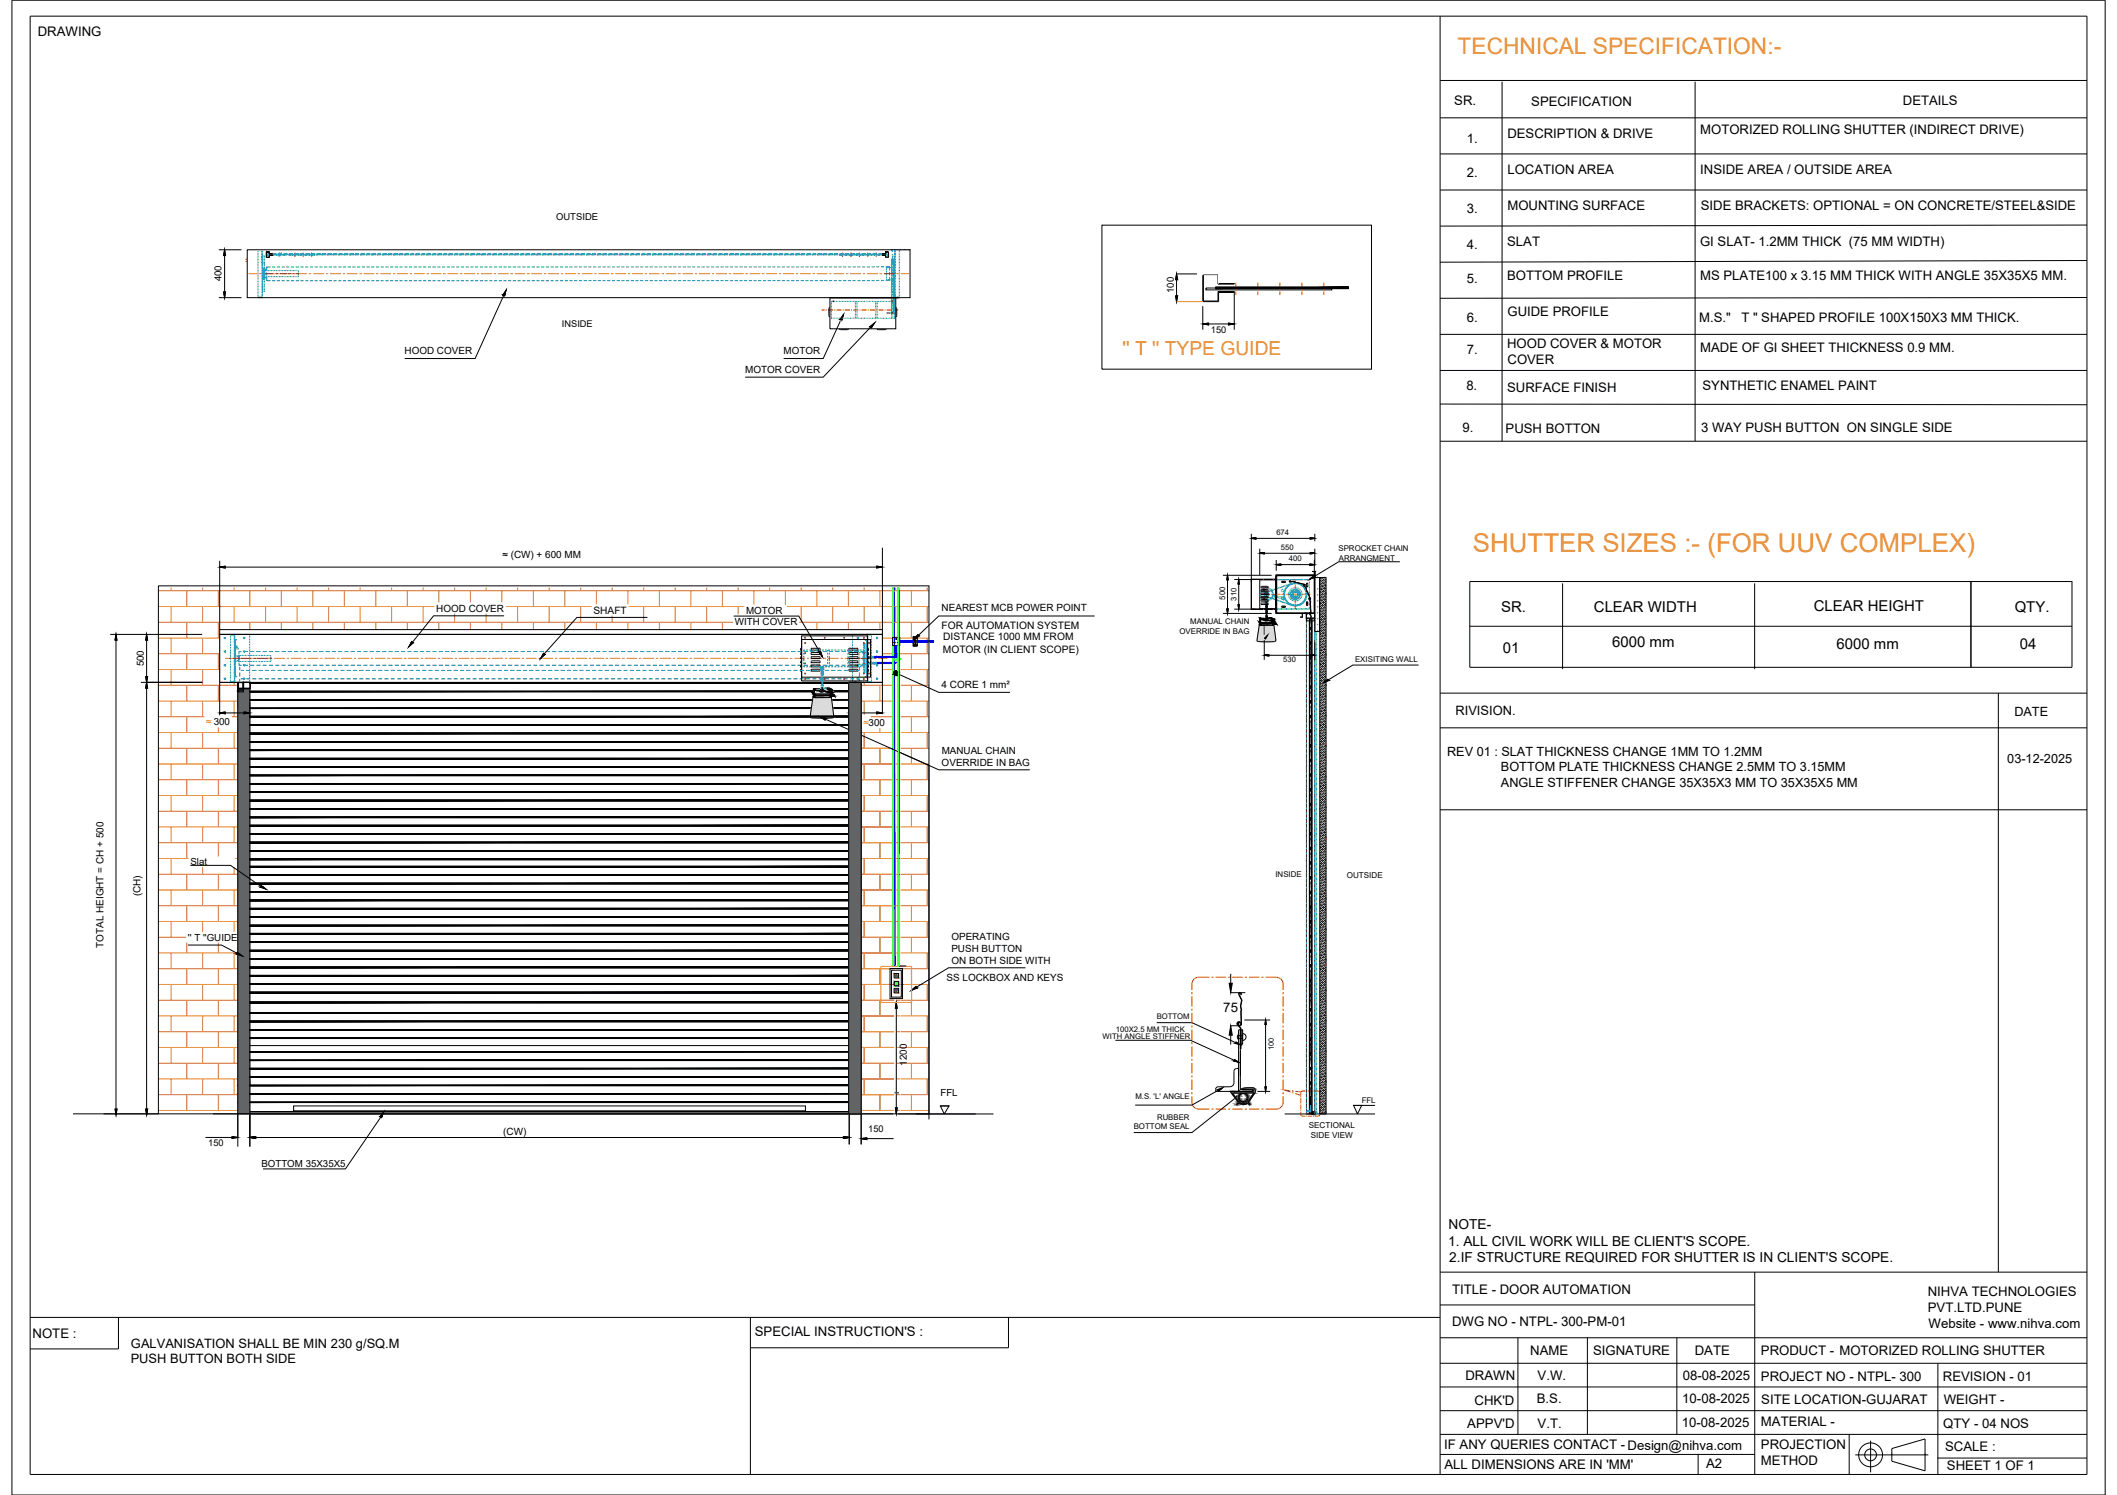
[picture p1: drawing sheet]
<svg xmlns="http://www.w3.org/2000/svg" width="841mm" height="594mm" viewBox="0 0 841 594" stroke-linecap="round" stroke-linejoin="round" font-family="sans-serif">
<defs><g id="words">
<text font-size="10.3" fill="#f8991e" x="585.1" y="219.4">SHUTTER SIZES :- (FOR UUV COMPLEX)</text>
<text font-size="9" fill="#f8991e" x="579.1" y="21.4">TECHNICAL SPECIFICATION:-</text>
<text font-size="7.6" fill="#f8991e" x="445.9" y="141">'' T '' TYPE GUIDE</text>
<g font-size="5.9">
<text x="596.3" y="243.1">SR.</text>
<text x="633.2" y="243.1">CLEAR WIDTH</text>
<text x="720.5" y="242.8">CLEAR HEIGHT</text>
<text x="800.4" y="243.1">QTY.</text>
<text x="640.5" y="257.3">6000 mm</text>
<text x="729.6" y="257.7">6000 mm</text>
<text x="597.1" y="259.4">01</text>
<text x="802.5" y="258">04</text>
</g>
<g font-size="5.5">
<text x="575.5" y="488.4">NOTE-</text>
<text x="575.3" y="495">1. ALL CIVIL WORK WILL BE CLIENT'S SCOPE.</text>
<text x="575.8" y="501.6">2.IF STRUCTURE REQUIRED FOR SHUTTER IS IN CLIENT'S SCOPE.</text>
</g>
<g font-size="5.2">
<text x="15" y="14.1">DRAWING</text>
<text x="577.7" y="41.8">SR.</text>
<text x="756" y="41.8">DETAILS</text>
<text x="608.3" y="42">SPECIFICATION</text>
<text x="675.5" y="53.1">MOTORIZED ROLLING SHUTTER (INDIRECT DRIVE)</text>
<text x="582.7" y="56.8">1.</text>
<text x="598.8" y="54.8">DESCRIPTION &amp; DRIVE</text>
<text x="582.7" y="70.4">2.</text>
<text x="598.9" y="69.2">LOCATION AREA</text>
<text x="675.4" y="69.2">INSIDE AREA / OUTSIDE AREA</text>
<text x="598.9" y="83.5">MOUNTING SURFACE</text>
<text x="675.7" y="83.5">SIDE BRACKETS: OPTIONAL = ON CONCRETE/STEEL&amp;SIDE</text>
<text x="582.7" y="84.6">3.</text>
<text x="582.7" y="98.9">4.</text>
<text x="598.8" y="97.7">SLAT</text>
<text x="675.4" y="97.6">GI SLAT- 1.2MM THICK (75 MM WIDTH)</text>
<text x="582.7" y="112.5">5.</text>
<text x="598.8" y="111.3">BOTTOM PROFILE</text>
<text x="675.5" y="111.3">MS PLATE100 x 3.15 MM THICK WITH ANGLE 35X35X5 MM.</text>
<text x="598.9" y="125.7">GUIDE PROFILE</text>
<text x="582.7" y="127.9">6.</text>
<text x="675" y="128.1">M.S.&quot;</text>
<text x="691.8" y="128.1">T &quot; SHAPED PROFILE 100X150X3 MM THICK.</text>
<text x="582.7" y="140.8">7.</text>
<text x="598.7" y="138.4">HOOD COVER &amp; MOTOR</text>
<text x="675.5" y="140">MADE OF GI SHEET THICKNESS 0.9 MM.</text>
<text x="598.9" y="144.7">COVER</text>
<text x="582.5" y="154.9">8.</text>
<text x="598.7" y="155.8">SURFACE FINISH</text>
<text x="676.4" y="155.1">SYNTHETIC ENAMEL PAINT</text>
<text x="581" y="171.6">9.</text>
<text x="598.2" y="172">PUSH BOTTON</text>
<text x="675.8" y="171.5">3 WAY PUSH BUTTON ON SINGLE SIDE</text>
<text x="486" y="402.2">75</text>
<text x="576.9" y="514">TITLE - DOOR AUTOMATION</text>
<text x="765.9" y="515">NIHVA TECHNOLOGIES</text>
<text x="765.9" y="521.3">PVT.LTD.PUNE</text>
<text x="576.9" y="527.1">DWG NO - NTPL- 300-PM-01</text>
<text x="766.2" y="527.5">Website - www.nihva.com</text>
<text x="12.9" y="531.6">NOTE :</text>
<text x="299.9" y="531">SPECIAL INSTRUCTION'S :</text>
<text x="607.9" y="538.5">NAME</text>
<text x="632.9" y="538.4">SIGNATURE</text>
<text x="673.2" y="538.5">DATE</text>
<text x="699.5" y="538.4">PRODUCT - MOTORIZED ROLLING SHUTTER</text>
<text x="582.2" y="548.5">DRAWN</text>
<text x="610.9" y="548.5">V.W.</text>
<text x="668.5" y="548.4">08-08-2025</text>
<text x="699.5" y="548.6">PROJECT NO - NTPL- 300</text>
<text x="771.8" y="548.7">REVISION - 01</text>
<text x="610.5" y="557.7">B.S.</text>
<text x="668.3" y="557.6">10-08-2025</text>
<text x="585.8" y="558.2">CHK'D</text>
<text x="699.7" y="558">SITE LOCATION-GUJARAT</text>
<text x="772.2" y="558">WEIGHT -</text>
<text x="582.9" y="567.3">APPV'D</text>
<text x="610.9" y="567.3">V.T.</text>
<text x="668.2" y="566.9">10-08-2025</text>
<text x="699.6" y="566.8">MATERIAL -</text>
<text x="772" y="567.5">QTY - 04 NOS</text>
<text x="573.7" y="575.7">IF ANY QUERIES CONTACT - Design@nihva.com</text>
<text x="699.5" y="575.8">PROJECTION</text>
<text x="772.8" y="576.7">SCALE :</text>
<text x="573.8" y="583.8">ALL DIMENSIONS ARE IN 'MM'</text>
<text x="677.8" y="583.5">A2</text>
<text x="699.6" y="582.1">METHOD</text>
<text x="773.5" y="584.3">SHEET 1 OF 1</text>
</g>
<g font-size="5.1">
<text x="578.2" y="284">RIVISION.</text>
<text x="52" y="535.6">GALVANISATION SHALL BE MIN 230 g/SQ.M</text>
<text x="51.9" y="541.8">PUSH BUTTON BOTH SIDE</text>
</g>
<g font-size="5">
<text x="800.2" y="284.6">DATE</text>
<text x="574.9" y="300.5">REV 01 : SLAT THICKNESS CHANGE 1MM TO 1.2MM</text>
<text x="797.4" y="303">03-12-2025</text>
<text x="596.3" y="306.5">BOTTOM PLATE THICKNESS CHANGE 2.5MM TO 3.15MM</text>
<text x="596.3" y="312.6">ANGLE STIFFENER CHANGE 35X35X3 MM TO 35X35X5 MM</text>
</g>
<g font-size="4.1">
<text x="374.1" y="249.8">FOR AUTOMATION SYSTEM</text>
<text x="374.7" y="254.4">DISTANCE 1000 MM FROM</text>
<text x="374.6" y="259.4">MOTOR (IN CLIENT SCOPE)</text>
</g>
<g font-size="4">
<text x="235.8" y="243.8">SHAFT</text>
<text x="374.1" y="273.5">4 CORE 1 mm²</text>
<text x="55.8" y="356.2" transform="rotate(-90 55.8 356.2)">(CH)</text>
<text x="41.2" y="376.7" transform="rotate(-90 41.2 376.7)">TOTAL HEIGHT = CH + 500</text>
<text x="199.9" y="451.2">(CW)</text>
</g>
<g font-size="3.9">
<text x="88.1" y="111.8" transform="rotate(-90 88.1 111.8)">400</text>
<text x="160.7" y="140.8">HOOD COVER</text>
<text x="311.3" y="140.8">MOTOR</text>
<text x="296" y="148.2">MOTOR COVER</text>
<text x="199.6" y="221.9">≈ (CW) + 600 MM</text>
<text x="173.3" y="243">HOOD COVER</text>
<text x="296.4" y="243.9">MOTOR</text>
<text x="374.1" y="243">NEAREST MCB POWER POINT</text>
<text x="291.9" y="248.4">WITH COVER</text>
<text x="57.1" y="264.8" transform="rotate(-90 57.1 264.8)">500</text>
<text x="374.1" y="299.4">MANUAL CHAIN</text>
<text x="374.1" y="304.3">OVERRIDE IN BAG</text>
<text x="75.6" y="343.9">Slat</text>
<text x="74.7" y="373.8">'' T ''GUIDE</text>
<text x="378" y="373.3">OPERATING</text>
<text x="378" y="378.2">PUSH BUTTON</text>
<text x="378" y="383">ON BOTH SIDE WITH</text>
<text x="376" y="390">SS LOCKBOX AND KEYS</text>
<text x="360.2" y="423.4" transform="rotate(-90 360.2 423.4)">1200</text>
<text x="373.6" y="435.6">FFL</text>
<text x="103.9" y="463.7">BOTTOM 35X35X5</text>
</g>
<g font-size="3.9" fill="#f8991e">
<text x="81.9" y="288.2">≈ 300</text>
<text x="343" y="288.3">≈300</text>
</g>
<g font-size="3.8">
<text x="220.9" y="87.6">OUTSIDE</text>
<text x="466.3" y="116.5" transform="rotate(-90 466.3 116.5)">100</text>
</g>
<g font-size="3.7">
<text x="223.2" y="129.9">INSIDE</text>
<text x="481.1" y="132.2">150</text>
<text x="344.9" y="449.9">150</text>
<text x="82.8" y="455.4">150</text>
</g>
<g font-size="3.2">
<text x="535.1" y="349.1">OUTSIDE</text>
<text x="519.9" y="448.1">SECTIONAL</text>
<text x="520.7" y="452">SIDE VIEW</text>
</g>
<g font-size="3.1">
<text x="531.7" y="219">SPROCKET CHAIN</text>
<text x="512" y="223">400</text>
<text x="531.9" y="222.8">ARRANGMENT</text>
<text x="486.7" y="238.3" transform="rotate(-90 486.7 238.3)">500</text>
<text x="468.5" y="251.8">OVERRIDE IN BAG</text>
<text x="472.9" y="247.9">MANUAL CHAIN</text>
<text x="538.3" y="263">EXISITING WALL</text>
<text x="506.7" y="348.7">INSIDE</text>
<text x="459.5" y="405">BOTTOM</text>
<text x="438.1" y="412.9">WITH ANGLE STIFFNER</text>
<text x="443.3" y="410">100X2.5 MM THICK</text>
<text x="451" y="436.6">M.S. 'L' ANGLE</text>
<text x="541" y="438.4">FFL</text>
<text x="450.4" y="448.8">BOTTOM SEAL</text>
<text x="459.7" y="444.9">RUBBER</text>
</g>
<g font-size="3">
<text x="507.1" y="212.6">674</text>
<text x="508.9" y="218.5">550</text>
<text x="491.2" y="238.7" transform="rotate(-90 491.2 238.7)">310</text>
<text x="509.8" y="263.2">530</text>
</g>
<text font-size="2.9" x="506" y="417.2" transform="rotate(-90 506 417.2)">100</text>
</g></defs>
<!-- layer: 0 -->
<g fill="none" stroke="#000" stroke-width=".4">
<path d="M4.7 .1h831.6v594h-831.6zM12 6.4h817.1v579.5h-817.1zM572.1 6.4v579.5M572.2 32h256.9M596.7 32.5v142.8M673.4 32.5v142.8M572.2 46.8h256.9M572.2 61.2h256.9M572.2 75.5h256.9M86.9 99.3h9M89.2 99.3l.4 2.3h-.8zM98.2 99.3h263.3v19h-263.3z"/>
<path d="M437.8 89.5h107.1v57.2h-107.1zM829.1 89.4l-256.9 .4M86.9 118.3h9M88.8 116h.8l-.4 2.3zM89.2 101.6v14.4M105.8 100.2l.1 2h1.1v-.7M105.9 100.2h1.1v.7h1.2h-1.2v-.8h-1.2v2.1h1.2v-.7M105.9 100.2h.1M107 101.5h1.1M200.1 117.4l-11.3 25.1h-28.1M201 115.3l-.5 2.3-.7-.4zM329.7 118.3h26.2v12.4h-26.2z"/>
<path d="M329.7 118.3h26.2zM350.6 100.8h1.2v-.7h1.2h-1.2v.8zM350.6 101.5h1.2zM352.9 100.2v2h-1.1v-.7M353 100.1v2.1h-1.2v-.7h-1.1M355.9 118.3h1.1zM467 117.6h.8l-.4 2.3zM467.4 108.9l.4 2.2h-.8zM467.4 108.9h8.1M467.4 111.1v6.5M477.8 109.4v10.4M477.8 119.8v.1"/>
<path d="M477.9 119.9h6.2M478.1 119.6h.1M478.1 109.1v10.5M478.1 109.1h.1M478.1 109.1h5.8v3.8h6.4v-.2h-6.2M478.1 119.6h5.8M479.1 114.5h50v.7h-50zM483 114.7l52.7-.6v.6zM483 114.1h52.7l-52.7 .6zM483.9 119.6h.1M483.9 114.1v.6M483.9 115.9v3.7"/>
<path d="M483.9 115.9h.1M483.9 115.9h6.4v.2h-6.2M484.1 119.8v.1M484.1 116.1v3.7M484.1 116.1h.1M484.1 116.1h5.7M490.3 116.1v14.9M829.1 103.5l-257.1 .7M829.1 118.2l-257.1 .3M329.7 122.3l-.4 .3v2.9l.4 .3M333.5 130.7l.4 .3h2.7l.4-.3M334 127.2l-7 15.3h-15.7"/>
<path d="M335 125.1l-.6 2.2-.7-.3zM345.6 129.8l1.8-1.4-1.3 1.9zM345.8 130.1l-18.8 19.8h-31M348.5 130.7l.4 .3h2.8l.3-.3M355.8 122.3l.4 .2 .1 3-.5 .3M477.8 128.7l2.3-.3v.7zM477.8 121.6v9.4M480.1 128.7h7.9M488 128.4l2.3 .3-2.3 .4zM572 132.9h257.1M572 147.2h257.1M572 160.6l257.1 .2"/>
<path d="M572.1 175.3h257M350.6 217.7v32.5M497.1 213.9l1.8-.3v.7zM497.1 212.1v19.4M498.7 213.9h21.8M500.5 219.9l1.8-.4v.6zM500.5 218v10.5M502.3 219.9h18.2M520.5 219.5l1.8 .4-1.8 .2zM520.5 213.6l1.8 .3-1.8 .4zM522.3 212.1v3M522.3 218v6.9"/>
<path d="M62.9 232.8h306.1v209.8h-306.1zM87.3 225.4l2.2-.4v.7zM87.3 222.9v27.3M89.5 225.4h259.2M348.3 225l2.3 .3-2.3 .4zM357.2 234.3v149.7M485.8 228.6h19.4M487.7 228.6l.3 1.8h-.7zM487.7 230.4v11.5M490.3 230.3h8.4M492.1 230.3l.3 1.8h-.6zM492.1 232.1v8.1"/>
<path d="M497.1 230.2h9.8l.1-1.1v1.1h-9.9v11.9h9.9v1.1l-.1-1.1h-9.8zM497.1 230.2h9.9v11.9h-9.9zM500.5 230.4h6.5M501 239.9l.2-.3h2.3l.3 .3M501 239.9v.3h2.8v-.3M501.2 235.6l-.2 .6h2.8v-.3M501.3 235.7h2.2M503 238.3h.1M503 234h.1M503.1 239.1v7.5M503.1 239.1l.2 1.4M503.1 239.2h.1"/>
<path d="M503.5 235.6l.3 .3M503.8 233.3l-.3-.3h-2.3l-.2 .6h2.8v-.3M503.8 234.6l-.3-.3h-2.3l-.2 .6h2.8v-.3M503.8 237.2l-.3-.2h-2.3l-.2 .6h2.8v-.3M503.8 238.6l-.3-.3h-2.3l-.2 .6h2.8v-.3M506.9 230.2l.1 11.9zM507 228.6h15.1v15.2h-15.1zM507 224.4l1.8-.3v.6zM507 230.3h-6.5v11.8h6.5M507 222.5v4.3M508.8 224.4h11.5M509.3 231h1.2l.2 .3-1.3 .2z"/>
<path d="M512.3 230.9l.3-.1-.3 .3 .2 .1 1.3-.2 1.1 .5 3.5 .7 .1 .3-.3 .2-.2-.3 .3 .2v-.3l-3.5-.8-1-.5-1.3 .3zM512.7 230.9v.1M517.9 232.3h.3l.1 .3-.3-.3-.1 .3 1 .9 .2 1.2 1.5 3.2-.2 .3-.3-.1 .1-.4 .1 .4 .2-.2-1.7-4.4-1-.8zM519.1 239.2l.4 .2v1l-.3 .2zM519.1 231.8l.4 .1v1.1l-.2 .2-.3-.3zM520.3 224.1l1.8 .3-1.8 .3zM520.4 238v-.3l-.3-.1-.1 .3 .6 1.2-.2 1.2 .4 3.5M520.4 238l-.2-.3 .5 1.4-.2 1.1 .3 3.6-.2 .2-.3-.2 .2-.3-.1 .4 .4-.1M521.2 227.1h.9v1.5h-15.1v15.2h10.4v1.5h-.9M521.2 227.1h.9v1.4h-15.1v15.3h10.4v1.4h-.9M522.1 228.6l.2 15.2zM522.1 228.6h-15.1v15.2h15.1"/>
<path d="M522.1 228.8h-14.9v14.8h14.9M522.1 222.5v4.3M522.1 229.7h.3M522.1 234h.3M522.1 238.3h.3M522.3 227.1h.4zM522.3 227.1l.1 2.5zM522.3 227.1v2.6zM522.3 229.5h1.9v21.5h-1.9zM522.4 227.1h.3zM524.3 232.7h.1M524.3 229.5h2.5v213.2h-2.5z"/>
<path d="M524.4 236.9h.1M524.5 232.5h.1M524.5 235.9l-.2 .2M524.6 231.5l-.3 .3M524.7 235.7h.1M524.7 239.2l-.4 .4M524.8 231.3h.1M524.8 234.7l-.5 .6M524.8 229.5l-.5 .6M524.9 239h.1M524.9 230.3l-.6 .7M525 234.5h.1"/>
<path d="M525 238l-.7 .7M525.1 230.1h.1M525.1 233.5l-.8 .9M525.3 237.8h.1M525.4 233.3h.1M525.4 236.8l-1.1 1.1M525.5 232.4l-1.1 1M525.6 236.6h.1M525.7 232.1h.1M525.7 235.6l-1.1 1.1M525.7 229.5l-.3 .4M525.8 239.8h.1"/>
<path d="M525.8 231.2l-1.1 1.1M525.9 235.4h.1M525.9 238.8l-1.1 1.1M526 231h.1M526 234.4l-1.1 1.1M526.1 238.6h.1M526.1 230l-1.1 1.1M526.2 234.2h.1M526.2 237.7l-1.1 1M526.3 229.8h.1M526.3 233.2l-1 1.1M526.4 237.4h.1"/>
<path d="M526.5 233h.1M526.5 236.5l-1 1.1M526.6 229.5h-.1M526.7 232l-1.1 1.1M526.8 236.3h.1M526.8 239.7l-1.1 1.1M526.8 238.8l-.8 .8M526.8 232.7v.1M526.8 233.6l-.4 .4M526.8 234.5l-.7 .7M526.8 235.3l-1 1.1M526.8 237.1l-.1 .1"/>
<path d="M526.8 237.9l-.5 .5M526.8 230.1l-.6 .6M526.8 231l-.9 .9M556.1 223.2h-24.3l-11.3 6.8M583.9 231.1h239.2v34.1h-239.2zM620.8 231.8v34.1M697.1 231.8v34.1M783 231.1v34.1M43.8 252.1h36.5M46.1 252.1l.4 2.3h-.8zM46.1 254.4v188.2M58.2 252.1l.4 2.3h-.7z"/>
<path d="M58.2 254.4v14.5M87.3 252.1h263.3v19.1h-263.3zM87.3 250.2h263.3v1.9h-263.3zM163.6 254.9l.6 .5-1.7 1.6zM200.3 244.7h-28l-8.4 10.5M215.9 259.6l.6 .5-1.7 1.5zM257.2 245.3h-28l-13 14.5M291.5 244.8h25.8l8.3 14.1M318.4 257.5l-.3 .2-.1 .7h.5M318.4 259.3l-.3 .2-.1 .5h.5M318.5 252.7h26.1v17.9h-26.1zM318.5 254.1h26.1v15h-26.1z"/>
<path d="M322.3 259.4l3.2-.1 .3 .7h-3.5zM322.6 257.5l-.3 .3v.6h3.5v-.7l-.4-.2M322.6 257.6h2.9M325.2 259.1l.7-.4 .8 2.3zM337.2 259.6l.4-.3h2.8l.4 .2v.5h-3.5v-.4M337.6 257.5l-.4 .4M337.6 257.6h2.8M340.4 257.5l.4 .3v.6h-3.5v-.4M344.6 257.5l.4 .5v.4h-.4M344.6 259.3l.4 .3v.4h-.4M344.6 254.2h1.2v14.9h-1.2zM354.6 253.3h2.8v3.2h-2.8z"/>
<path d="M362.8 253h1.6v3.8h-1.6zM362.8 253.8h1.6M362.8 256h1.6M362.8 253v3.8M362.9 254.6l.1 .6zM362.9 255.5l.2 .1zM363 254.7h.4v.4h-.4zM363 256.4l.4 .2M363 253.2l.4 .3M363.4 254.6l.2 .6zM363.4 256.4l-.4 .2M363.4 253.2l-.4 .3"/>
<path d="M363.6 253v3.8M363.7 255.5l.2 .1zM363.7 254.6l.2 .6zM363.9 254.7h.3v.4h-.3zM363.9 256.4l.3 .2M363.9 253.2l.3 .3M364.2 256.4l-.3 .2M364.2 253.2l-.3 .3M364.2 254.6l.2 .6zM364.6 252.2l.5 .5-1.8 1.3zM434.9 244.8h-62l-8 7.6M485.8 243.8h19.4"/>
<path d="M487.3 241.9h.7l-.3 1.9zM490.3 242.1h8.4M491.8 240.2h.6l-.3 1.9zM500.4 247.3h5.5l.2 .7 .9-.1-1.3 .6-4.6 .1-.8-.3zM500.5 241.9h6.5M500.6 247.5l-.1 .1M500.7 247.5l-.1 .1M500.9 247.5l-.2 .1M501.1 247.5l-.2 .1M501.3 247.5l-.2 .1M501.3 248.5l-1-.3-.9 6.2 .4 .5M501.4 247.5l-.1 .1"/>
<path d="M501.5 247.5l-.1 .1M501.7 247.5l-.2 .1M501.8 247.5l-.1 .1M501.9 247.5l-.1 .1M502.1 247.5l-.2 .1M502.2 247.5l-.1 .1M502.2 247.6v.1M502.2 247.7v.1M502.2 247.9v.1M502.2 248v.1M502.2 248.2h.1M502.2 248.3v.2"/>
<path d="M502.2 248.6v.1M502.2 248.7v.1M502.2 248.8v.1M502.2 249h.1M502.2 249v.2M502.2 249.2v.1M502.2 249.3v.1M502.2 249.4v.2M502.2 249.6v.1M502.2 249.7v.1M502.2 249.8v.2M502.2 250v.1"/>
<path d="M502.2 250.1v.1M502.2 250.3v.1M502.2 250.4v.1M502.2 250.5v.1M502.2 250.7v.1M502.2 250.8v.1M502.2 251h.1M502.2 251.1v.1M502.2 251.2v.1M502.2 251.4v.1M502.2 251.5v.1M502.2 251.6v.1"/>
<path d="M502.2 251.7v.2M502.2 251.9v.1M502.2 252v.1M502.2 252.1v.2M502.2 254.4v7.8M502.3 253.6l1.3-1.2-.8 1.6zM502.8 241.3l.3 .3M502.9 242.3h.4l.2 .3M503 245.4h.1M503.1 244.6l-.1 .1M503.1 244.4l-.3 .3 .3 1.1M503.1 242.5v.2"/>
<path d="M503.1 242.3l-.3 1 .3 .4M503.1 244.6v.1M503.1 246l-2.3-.4-.3 .4 .7-.3 1.9 .5M503.1 243.3h-.1M503.1 243.3l.1 .1M503.1 245.4l.1 .1M503.1 242.5l.2 .1M503.1 241.2l-.1 .1M503.1 241.2l.1 .1M503.1 243.3h.1M503.1 245.4h.1M503.1 244.7h.1"/>
<path d="M503.1 242.6l.1 .1M503.1 240.6h.1M503.2 244.6l.1 .1M503.2 244.4l.3 .3M503.2 246.1l1-.5h1.1l-.4 .5 1.4 .1-1.8 .4-.3-.2-1.2 .2-2.5-.6 .1 1.3v-1.2l2.2 .7 1.1-.3 .5 .3 1.6-.3-1 .4h1.3l-.9 .5-5-.2 .1 .4 .5 .2 4.9-.1-4.9 .2-.7-.3 .1 .4 .8 .4 4.1-.1 .9-.2M503.2 242.6l-.1 .1M503.2 240.5l-.1 .1M503.3 245.4l-.1 .1M503.3 243.3l-.1 .1M503.3 243.4l-.2 1.3M503.3 241.3l-.1 .1M503.3 240.5l-.2-.1v.2"/>
<path d="M503.3 241.3v1.3M503.3 245.5v1.1M503.3 240.5v.8M503.3 242.6v.8M503.3 244.7v.8M503.5 245.4l-.3 .4 1.9-.4 .5 .4-.3 .2 1-.1v.7l-.9 .3h1.3l-.8 .4M503.5 243.3l-.3 .4M503.5 241.3l-.3 .3M503.5 240.5l-.2-.3-.4 .1-.1 1M503.5 240.5v.8M503.5 242.6v.8M503.5 244.7v.8"/>
<path d="M505.5 248.2l1.4-.5 .1 .3-.8 .2M505.9 247.5l.2 .3-.5 .2M506.1 248.3l.8 6M506.5 247.8h.1M506.8 254.3l-.5 .7-6.5-.1M506.9 247.9l-1.4 .5M509.3 240.9l1.2-.1 .2 .3-1.3 .3zM518.9 245.6h3.4v197.1h-3.3v-197.1M519 245.8l-.1-2.1 3.4 .1-.1 2M519 243.8l.1 2.9M519.2 246.7h2.9M519.2 245.6v1.1"/>
<path d="M520.2 245.6v197.1M520.2 243.7l.3-.3 .2 .5M520.2 243.8l.6 1.1-.1 1.2 .3 3.5M520.3 243.7l.2-.2 .1 .3M520.3 243.7l.6 1.2-.2 1.2 .4 3.5M520.3 255.2h.4v.3l-.1-.3-.3 .2 .7 1.2-.1 4.7-.2-3.5 .2-1.2zM520.4 249.4h.5v.3l-.2-.4-.2 .3 .6 1.1-.3 1.2 .1 3.6-.3 .2-.2-.3 .2-.2-.1 .3h.3l.2-4.8zM520.6 243.8l.1 .1M521.2 245.6v196.9M521.2 245.6l.1 197M522.1 246.7l.1 .1M522.1 245.6v1.1"/>
<path d="M522.1 242.6h.3M522.2 246.7v.1M522.2 243.8v3M522.3 255.2v7M524.4 249h.1M524.4 240.4l-.1 .1M524.4 252.5l-.1 .1M524.5 244.6h.1M524.5 256.7h.1M524.5 248l-.2 .2M524.6 240.1h.1M524.6 252.3h.1"/>
<path d="M524.6 243.6l-.3 .3M524.6 255.7l-.3 .3M524.7 247.8h.1M524.7 260h.1M524.7 251.3l-.4 .4M524.8 243.4h.1M524.8 255.5h.1M524.8 246.9l-.5 .5M524.8 259l-.5 .5M524.9 251.1h.1M524.9 242.4l-.6 .7M524.9 254.5l-.6 .7"/>
<path d="M525 246.6h.1M525 258.8h.1M525 250.1l-.7 .7M525.1 242.2h.1M525.1 254.3h.1M525.1 245.7l-.8 .8M525.1 257.8l-.8 .8M525.3 249.9h.1M525.3 241.2l-1 1M525.3 253.3l-1 1M525.4 245.5h.1M525.4 257.6h.1"/>
<path d="M525.4 248.9l-1.1 1.1M525.5 241h.1M525.5 253.1h.1M525.5 244.5l-1.1 1.1M525.5 256.6l-1.1 1.1M525.6 248.7h.1M525.6 240l-1.1 1.1M525.6 252.2l-1.1 1M525.7 244.3h.1M525.7 256.4h.1M525.7 247.7l-1.1 1.1M525.7 259.8l-1.1 1.1"/>
<path d="M525.8 251.9h.1M525.8 243.3l-1.1 1.1M525.8 255.4l-1.1 1.1M525.9 247.5h.1M525.9 259.6h.1M525.9 251l-1.1 1.1M526 243.1h.1M526 255.2h.1M526 246.5l-1.1 1.1M526 258.6l-1.1 1.1M526.1 250.8h.1M526.1 242.1l-1.1 1.1"/>
<path d="M526.1 254.2l-1.1 1.1M526.2 246.3h.1M526.2 258.4h.1M526.2 249.8l-1.1 1.1M526.3 241.9h.1M526.3 254h.1M526.3 245.3l-1 1.1M526.3 257.5l-1 1M526.4 249.6h.1M526.4 240.9l-1 1.1M526.4 253l-1 1.1M526.5 245.1h.1"/>
<path d="M526.5 257.2h.1M526.5 248.6l-1 1.1M526.7 240.7h.1M526.7 252.8h.1M526.7 244.2l-1.1 1M526.7 256.3l-1.1 1M526.8 248.4h.1M526.8 251.8l-1.1 1.1M526.8 249.2l-.1 .1M526.8 250.1l-.5 .4M526.8 250.9l-.8 .8M526.8 253.5l-.3 .3"/>
<path d="M526.8 254.4l-.6 .6M526.8 255.3l-.9 .9M526.8 257h.1M526.8 257.9l-.4 .3M526.8 258.7l-.7 .7M526.8 259.6l-1 1M526.8 244.9h.1M526.8 245.7l-.4 .4M526.8 246.6l-.7 .7M526.8 247.5l-1 1M526.8 241.4l-.3 .3M526.8 242.3l-.6 .6"/>
<path d="M526.8 243.1l-.9 .9M583.9 248.9h239.2M56 271.2h24.3M57.9 268.9h.7l-.4 2.3zM58.2 271.2l.4 2.3h-.8zM58.2 273.5v169.1M87.3 271.2v13M94.4 271.2h5l.1 2.5-5-.2v-2.3l-.1 2.3zM94.4 271.2h2.3M94.5 273.5l.1 1.4 .1-1.4M94.7 273.5v1.4h2v-1.4M94.7 274.2h.1"/>
<path d="M94.8 273.5l-.2-2.3h1.9v2.3l.1-2.3 .2 2.3M94.8 273.5v.7h1.9h-1.9l-.3 .7M96.6 271.4l.1 2.1M96.6 271.2l.1 .3zM96.6 271.1l.1 .1M96.7 271.2h2.8l-.2 2.3v-2.3h-2.7l.2 2.3M96.9 273.5h2.6M99.3 278h238.1l-238.1 .2zM99.3 278.2l238.1-.2v.2zM99.3 274.7h238.1l-238.1 .2zM99.3 274.9l238.1-.2v.2zM99.3 271.3h238.1l-238.1 .3z"/>
<path d="M99.3 271.6l238.1-.3v.3zM99.3 279v6.6M318 266.3v.4h.5M318.4 260.9l-.4 .3v.5h.5M318.4 262.6l-.3 .2-.1 .5h.5M318.4 264.2l-.3 .3-.1 .5h.5M318.4 265.9l-.4 .4M322.2 266.3l.4-.4h2.8l.4 .4M322.3 266.3v.4h3.5v-.4M322.3 262.7l3.2-.1 .3 .7h-3.5zM322.3 264.3l3.2-.1 .3 .8h-3.5zM322.6 260.9l-.3 .2v.6h3.5v-.6l-.4-.2"/>
<path d="M322.6 261h2.9M323.2 275.8h6.9l.1 .8 1.1-.4 .1 .3-1.5 .7-5.9 .1-1-.3zM323.6 276.2h6.4l-5.9 .3-1-.4 .3 .8 .6 .1h5.1l1.3-.4M324.3 277.2l-1.3-.3-1.2 7.7 .2 .4a27.5 27.5 0 0 0 9.1 0l.1-.5M325.3 273.7l-1.7-.1-.3 .6 .9-.5M325.6 274l1 .3M325.9 274h.7M326.6 273.3v1.5M326.6 273.3l.1 1.5M326.6 273.3h.1M327.1 274l-.4 .2M328.3 273.5l1 .1-.4 .6 1.7-.1v.2l-2.3 .6-.4-.4-1.7 .3-2.9-.6 .1 1.4 .2-.9-.2-.5 1.9 .4 .9 .5 1.4-.4 .5 .4 2.1-.4-1.2 .5h1.6l-.6 .6h-.9l-6-.2 .4 .5"/>
<path d="M328.3 273.3l1.4 .3-.4 .4 1.5 .1-.2 .7-1.2 .4h1.7l-1 .6M329.6 276.8l1.5-.7 .4 .3-1 .4M330 275.9l.2 .4-.5 .2M330.2 276.9l1 7.6M330.9 276.3l-.1 .1M331.3 276.5l-1.7 .6M337.2 271.2l.1 2.3v-2.3h2.7l-.2 .2M337.2 271.2h4.9v171.4h-4.9zM337.2 271.2l.2 183.6v-48.4M337.2 273.5h2.5M337.2 271.2h5M337.2 262.9l.4-.3h2.8l.4 .2v.5h-3.5v-.3"/>
<path d="M337.2 264.6l.3-.4h3l.3 .8h-3.5v-.4M337.2 266.3l.4-.4h2.8l.4 .4M337.3 266.3v.4h3.5v-.4M337.4 271.2h5.9M337.6 260.9l-.4 .4M337.6 261h2.8M339.8 271.4v2.1v-2.2l.3-.1v2.3v-2.3h1.9l-.2 2.3M339.9 271.4v3.5h1.9v-1.4M339.9 271.1v.1M339.9 271.2h.2M339.9 271.2h-2.7M340 271.2l-.1 .3z"/>
<path d="M340.4 260.9l.4 .2v.6h-3.5v-.4M341.8 274.2h.1M341.8 273.5v1.4h.2v-1.4M341.8 273.5v.7h-1.9h1.9l.2 .7M342.1 271.2v183.5v-181.2h-4.7M342.1 271.2l.1 2.3v-2.3h-5v2.5l4.9-.2M342.2 271.2h-2.1M344.6 260.9l.4 .4v.4h-.4M344.6 262.6l.4 .4v.3h-.4M344.6 264.2l.4 .4v.4h-.4M344.6 265.9l.4 .4M345 266.3v.4h-.4"/>
<path d="M350.6 271v12.8M355.2 267.5h.8l-.8 .3zM355.2 267.8l.8-.3-.5 .6zM355.3 267.2l.7 .3h-.8zM355.5 266.9l.2-.2 .3 .8zM355.5 266.9l.5 .6-.7-.3zM355.7 266.7h.4l-.1 .8zM356 267.5l-.3 .8-.2-.2zM356 267.5v.9l-.3-.1zM356 267.5l.4 .8-.4 .1zM356 267.5l.6 .7-.2 .1zM356 267.5l.8 .4-.2 .3z"/>
<path d="M356 267.5l.9 .1-.1 .3zM356 267.5l.8-.3 .1 .4zM356 267.5l.7-.5 .1 .2zM356.1 266.7l.3 .1-.4 .7zM356.4 266.8l.3 .2-.7 .5zM356.8 267.9l16.2 7.2h28.3M502.2 260.4l1.9-.3v.6zM504.1 260.4h16.4M520.3 261.2l.3-.3 .2 .5M520.3 261.2l.6 1.2-.2 1.2 .2 3.5-.2 .2v-.4M520.3 266.9l.5-.1v.4l-.2-.4-.2 .3 .6 1.1-.2 1.2 .2 3.6-.3 .2-.2-.3 .2-.2-.1 .3h.3l-.2-3.6 .2-1.2zM520.4 261.2l.2-.2 .1 .3"/>
<path d="M520.4 261.2l.6 1.2-.2 1.2 .2 3.5-.3 .3-.2-.3 .2-.3M520.4 278.6l.3-.2 .2 .4-.2-.3zM520.5 260.1l1.8 .3-1.8 .3zM520.7 266.8v.1M520.7 261.3l.1 .1M520.8 278.6l-.1 .3 .3-.1-.3-3.6 .3-1.2-.6-1.1 .3-.3 .1 .4-.1-.4-.3 .3 .6 1.1-.2 1.2 .2 3.6-.2 .2-.3-.2 .3-.2M520.9 261.3l-.4 .1 .2-.4-.3 .3 .3 .2 .2-.2M524.4 261.1h.1M524.4 273.3h.1M524.4 264.6l-.1 .1M524.4 276.7l-.1 .1M524.5 268.8h.1"/>
<path d="M524.5 260.2l-.2 .2M524.5 272.3l-.2 .2M524.6 264.4h.1M524.6 276.5h.1M524.6 267.8l-.3 .3M524.6 280l-.3 .3M524.7 272.1h.1M524.7 263.4l-.4 .4M524.7 275.5l-.4 .4M524.8 267.6h.1M524.8 279.8h.1M524.8 271.1l-.5 .5"/>
<path d="M524.9 263.2h.1M524.9 275.3h.1M524.9 266.7l-.6 .6M524.9 278.8l-.6 .6M525 270.9h.1M525 262.2l-.7 .8M525 274.3l-.7 .8M525.1 266.4h.1M525.1 278.6h.1M525.1 269.9l-.8 .8M525.3 262h.1M525.3 274.1h.1"/>
<path d="M525.3 265.5l-1 .9M525.3 277.6l-1 .9M525.4 269.7h.1M525.4 261l-1.1 1.1M525.4 273.1l-1.1 1.1M525.5 265.3h.1M525.5 277.4h.1M525.5 268.7l-1.1 1.1M525.6 260.8h.1M525.6 272.9h.1M525.6 264.3l-1.1 1.1M525.6 276.4l-1.1 1.1"/>
<path d="M525.7 268.5h.1M525.7 272l-1.1 1M525.8 264.1h.1M525.8 276.2h.1M525.8 267.5l-1.1 1.1M525.8 279.6l-1.1 1.1M525.9 271.7h.1M525.9 263.1l-1.1 1.1M525.9 275.2l-1.1 1.1M526 267.3h.1M526 279.4h.1M526 270.8l-1.1 1"/>
<path d="M526.1 262.9h.1M526.1 275h.1M526.1 266.3l-1.1 1.1M526.1 278.5l-1.1 1M526.1 271.1l1.4-1.2 .4 .5zM526.2 270.6h.1M526.2 261.9l-1.1 1.1M526.2 274l-1.1 1.1M526.3 266.1h.1M526.3 278.2h.1M526.3 269.6l-1 1.1M526.4 261.7h.1"/>
<path d="M526.4 273.8h.1M526.4 265.1l-1 1.1M526.4 277.3l-1 1M526.5 269.4h.1M526.5 260.7l-1 1.1M526.5 272.8l-1 1.1M526.7 264.9h.1M526.7 277h.1M526.7 268.4l-1.1 1.1M526.8 260.5h.1M526.8 272.6h.1M526.8 264l-1.1 1"/>
<path d="M526.8 276.1l-1.1 1M526.8 261.3l-.1 .2M526.8 262.2l-.5 .5M526.8 263.1l-.8 .7M526.8 265.7l-.3 .2M526.8 266.5l-.6 .6M526.8 267.4l-.9 .9M526.8 269.1h.1M526.8 270l-.4 .3M526.8 270.8l-.7 .7M526.8 271.7l-1 1M526.8 273.4l-.1 .2"/>
<path d="M526.8 274.3l-.5 .5M526.8 275.2l-.8 .8M526.8 277.8l-.3 .2M526.8 278.6l-.6 .6M526.8 279.5l-.9 .9M563.6 264.3h-26.2l-11.3 6.8M572.1 275.4h257M793.9 275.4v230.1M87.3 283.3h.1M87.3 283.3l2.2-.4v.7zM87.3 283.3h.3M89.5 283.3h7.5"/>
<path d="M97 282.9l2.3 .4-2.3 .3zM99.3 298h238.1l-238.1 .2zM99.3 298.2l238.1-.2v.2zM99.3 294.7h238.1l-238.1 .2zM99.3 294.9l238.1-.2v.2zM99.3 291.3h238.1l-238.1 .3zM99.3 291.6l238.1-.3v.3zM99.3 288h238.1l-238.1 .2zM99.3 288.2l238.1-.2v.2zM99.3 284.7h238.1l-238.1 .2zM99.3 284.9l238.1-.2v.2zM99.3 281.3h238.1l-238.1 .3z"/>
<path d="M99.3 281.6l238.1-.3v.3zM325.8 284.9l2.3 .5-.3 .7zM327.9 285.8l45.1 20.1h36.1M337.4 283.3l2.3-.4v.7zM337.4 281.8v3.8M339.7 283.3h8.6M348.3 282.9l2.3 .4-2.3 .3zM357.8 299.1l11.2 5v140.7M520.4 284.4l.5-.1v.4l-.2-.4-.2 .2 .6 1.2-.2 1.2 .1 3.6-.2 .2-.3-.3 .3-.2-.2 .3h.3l-.1-3.6 .2-1.2zM520.7 296l-.2 .4 .5-.1M520.7 296l-.1 .3h.3M520.7 290.2h.1"/>
<path d="M520.8 296.3v-.3h-.5l.6 1.4-.2 1.1 .3 3.6M520.8 296.3l-.2-.3-.2 .1 .6 1.2-.2 1.2 .2 3.6M520.9 296.3l-.2-3.6 .3-1.2-.6-1.1 .3-.3 .1 .4-.1-.4-.3 .3 .6 1.1-.2 1.2 .2 3.6M521 284.6l-.2-3.5 .2-1.2-.6-1.2 .7 1.2-.2 1.2 .2 3.5M524.4 285.4h.1M524.4 297.5h.1M524.4 288.8l-.1 .1M524.5 280.9h.1M524.5 293.1h.1M524.5 284.4l-.2 .2M524.5 296.5l-.2 .2M524.6 288.6h.1"/>
<path d="M524.6 292.1l-.3 .3M524.7 284.2h.1M524.7 296.3h.1M524.7 287.6l-.4 .5M524.7 299.8l-.4 .4M524.8 291.9h.1M524.8 283.2l-.5 .5M524.8 295.3l-.5 .5M524.9 287.4h.1M524.9 299.6h.1M524.9 290.9l-.6 .6M525 283h.1"/>
<path d="M525 295.1h.1M525 286.5l-.7 .7M525 298.6l-.7 .7M525.1 290.7h.1M525.1 282l-.8 .9M525.1 294.1l-.8 .9M525.3 286.2h.1M525.3 298.4h.1M525.3 289.7l-1 1M525.4 281.8h.1M525.4 293.9h.1M525.4 285.3l-1.1 1"/>
<path d="M525.4 297.4l-1.1 1M525.5 289.5h.1M525.5 280.8l-1.1 1.1M525.5 293l-1.1 1M525.6 285.1h.1M525.6 297.2h.1M525.6 288.5l-1.1 1.1M525.7 280.6h.1M525.7 292.7h.1M525.7 284.1l-1.1 1.1M525.7 296.2l-1.1 1.1M525.8 288.3h.1"/>
<path d="M525.8 291.8l-1.1 1M525.9 283.9h.1M525.9 296h.1M525.9 287.3l-1.1 1.1M525.9 299.4l-1.1 1.1M526 291.5h.1M526 282.9l-1.1 1.1M526 295l-1.1 1.1M526.1 287.1h.1M526.1 299.2h.1M526.1 290.6l-1.1 1M526.2 282.7h.1"/>
<path d="M526.2 294.8h.1M526.2 286.1l-1.1 1.1M526.2 298.3l-1.1 1M526.3 290.4h.1M526.3 281.7l-1 1.1M526.3 293.8l-1 1.1M526.4 285.9h.1M526.4 298h.1M526.4 289.4l-1 1.1M526.5 281.5h.1M526.5 293.6h.1M526.5 284.9l-1 1.1"/>
<path d="M526.5 297.1l-1 1M526.7 289.2h.1M526.7 280.5l-1.1 1.1M526.7 292.6l-1.1 1.1M526.8 284.7h.1M526.8 296.8h.1M526.8 288.2l-1.1 1.1M526.8 281.2v.1M526.8 282.1l-.4 .4M526.8 283l-.7 .6M526.8 283.8l-1 1M526.8 285.6l-.1 .1"/>
<path d="M526.8 286.4l-.5 .5M526.8 287.3l-.8 .8M526.8 289.9l-.3 .2M526.8 290.8l-.6 .5M526.8 291.6l-.9 .9M526.8 293.4h.1M526.8 294.2l-.4 .4M526.8 295.1l-.7 .7M526.8 295.9l-1 1.1M526.8 297.7l-.1 .1M526.8 298.5l-.5 .5M526.8 299.4l-.8 .8"/>
<path d="M572.1 289.2h257M99.3 318h238.1l-238.1 .2zM99.3 318.2l238.1-.2v.2zM99.3 314.7h238.1zM99.3 314.9l238.1-.2zM99.3 311.3h238.1l-238.1 .2zM99.3 311.5l238.1-.2v.2zM99.3 308h238.1l-238.1 .2zM99.3 308.2l238.1-.2v.2zM99.3 304.7h238.1l-238.1 .2zM99.3 304.9l238.1-.2v.2zM99.3 301.4h238.1l-238.1 .2z"/>
<path d="M99.3 301.6l238.1-.2v.2zM520.4 319.3h.4v.3l-.1-.4-.3 .3 .6 1.1-.2 1.2 .2 3.6-.3 .2-.2-.2 .2-.3-.1 .4 .3-.1-.2-3.6 .2-1.1zM520.4 302l.3-.3 .2 .4M520.4 307.7l.4-.1v.4l-.1-.4-.3 .2 .7 1.2-.3 1.2 .2 3.6-.3 .2-.2-.3 .2-.2-.1 .3 .3-.1-.2-3.5 .3-1.2zM520.5 302l.6 1.2-.3 1.1 .2 3.6-.2 .2-.3-.2 .2-.3-.1 .4 .3-.1-.1-3.5 .2-1.2zM520.7 319.3h.1M520.7 301.8l-.1 .4 .4-.1M520.7 301.8l.1 .1M520.8 301.9l-.2 .3 .4-.1M520.8 302.1h.1M520.8 313.8l-.1-.4-.3 .1 .6 1.3-.3 1.2 .2 3.6-.2 .1v-.4M520.8 313.8l-.1-.4-.3 .1 .6 1.3-.2 1.2 .2 3.6-.3 .2-.2-.3 .2-.2"/>
<path d="M524.4 309.6h.1M524.4 301h-.1M524.4 313.1l-.1 .1M524.5 305.2h.1M524.5 317.3h.1M524.5 308.6l-.2 .2M524.6 300.7h.1M524.6 312.9h.1M524.6 304.2l-.3 .3M524.6 316.3l-.3 .3M524.7 308.4h.1M524.7 311.9l-.4 .4"/>
<path d="M524.8 304h.1M524.8 316.1h.1M524.8 307.4l-.5 .6M524.8 319.6l-.5 .5M524.9 311.7h.1M524.9 303l-.6 .6M524.9 315.1l-.6 .7M525 307.2h.1M525 319.4h.1M525 310.7l-.7 .7M525.1 302.8h.1M525.1 314.9h.1"/>
<path d="M525.1 306.3l-.8 .8M525.1 318.4l-.8 .8M525.3 310.5h.1M525.3 301.8l-1 1M525.3 313.9l-1 1M525.4 306h.1M525.4 318.2h.1M525.4 309.5l-1.1 1.1M525.5 301.6h.1M525.5 313.7h.1M525.5 305.1l-1.1 1M525.5 317.2l-1.1 1.1"/>
<path d="M525.6 309.3h.1M525.6 300.6l-1.1 1.1M525.6 312.8l-1.1 1M525.7 304.9h.1M525.7 317h.1M525.7 308.3l-1.1 1.1M525.8 300.4h.1M525.8 312.5h.1M525.8 303.9l-1.1 1.1M525.8 316l-1.1 1.1M525.9 308.1h.1M525.9 311.6l-1.1 1"/>
<path d="M526 303.7h.1M526 315.8h.1M526 307.1l-1.1 1.1M526 319.2l-1.1 1.1M526.1 311.3h.1M526.1 302.7l-1.1 1.1M526.1 314.8l-1.1 1.1M526.2 306.9h.1M526.2 319h.1M526.2 310.4l-1.1 1M526.3 302.5h.1M526.3 314.6h.1"/>
<path d="M526.3 305.9l-1 1.1M526.3 318.1l-1 1M526.4 310.2h.1M526.4 301.5l-1 1.1M526.4 313.6l-1 1.1M526.5 305.7h.1M526.5 317.8h.1M526.5 309.2l-1 1.1M526.7 301.3h.1M526.7 313.4h.1M526.7 304.7l-1.1 1.1M526.7 316.9l-1.1 1"/>
<path d="M526.8 309h.1M526.8 300.3l-1.1 1.1M526.8 312.4l-1.1 1.1M526.8 302l-.3 .3M526.8 302.9l-.6 .5M526.8 303.7l-.9 .9M526.8 305.5h.1M526.8 306.3l-.4 .4M526.8 307.2l-.7 .7M526.8 308.1l-1 1M526.8 309.8l-.1 .1M526.8 310.7l-.5 .4"/>
<path d="M526.8 311.5l-.8 .8M526.8 314.1l-.3 .3M526.8 315l-.6 .6M526.8 315.9l-.9 .9M526.8 317.6h.1M526.8 318.5l-.4 .3M526.8 319.3l-.7 .7M99.3 338h238.1l-238.1 .2zM99.3 338.2l238.1-.2v.2zM99.3 334.6h238.1l-238.1 .3zM99.3 334.9l238.1-.3v.3zM99.3 331.3h238.1l-238.1 .3z"/>
<path d="M99.3 331.6l238.1-.3v.3zM99.3 328h238.1l-238.1 .2zM99.3 328.2l238.1-.2v.2zM99.3 324.7h238.1l-238.1 .2zM99.3 324.9l238.1-.2v.2zM99.3 321.3h238.1l-238.1 .2zM99.3 321.5l238.1-.2v.2zM520.3 331l.5-.1v.4l-.2-.4-.2 .2 .6 1.2v4.8l-.3-3.6 .2-1.2zM520.4 337l.2-.3 .3 .2-.4-.2-.1 .3M520.5 337l.6 1.1-.3 1.2 .2 3.6-.2 .2-.3-.2 .2-.3-.1 .3h.4l-.2-3.6 .2-1.2zM520.9 331.2l-.2-3.5 .2-1.2-.6-1.2 .4-.3 .1 .4-.2-.3-.2 .2 .6 1.2-.2 1.2 .2 3.5M521 337l-.4 .1 .1-.3-.2 .2 .3 .3 .2-.2"/>
<path d="M524.4 321.7h.1M524.4 333.8h.1M524.4 325.2l-.1 .1M524.4 337.3l-.1 .1M524.5 329.4h.1M524.5 320.8l-.2 .1M524.5 332.9l-.2 .2M524.6 325h.1M524.6 337.1h.1M524.6 328.4l-.3 .3M524.7 320.5h.1M524.7 332.7h.1"/>
<path d="M524.7 324l-.4 .4M524.7 336.1l-.4 .4M524.8 328.2h.1M524.8 331.7l-.5 .5M524.9 323.8h.1M524.9 335.9h.1M524.9 327.3l-.6 .6M524.9 339.4l-.6 .6M525 331.5h.1M525 322.8l-.7 .7M525 334.9l-.7 .8M525.1 327h.1"/>
<path d="M525.1 339.1h.1M525.1 330.5l-.8 .8M525.3 322.6h.1M525.3 334.7h.1M525.3 326.1l-1 .9M525.3 338.2l-1 .9M525.4 330.3h.1M525.4 321.6l-1.1 1.1M525.4 333.7l-1.1 1.1M525.5 325.8h.1M525.5 338h.1M525.5 329.3l-1.1 1.1"/>
<path d="M525.6 321.4h.1M525.6 333.5h.1M525.6 324.9l-1.1 1M525.6 337l-1.1 1.1M525.7 329.1h.1M525.7 320.4l-1.1 1.1M525.7 332.6l-1.1 1M525.8 324.6h.1M525.8 336.8h.1M525.8 328.1l-1.1 1.1M525.9 320.2h.1M525.9 332.3h.1"/>
<path d="M525.9 323.7l-1.1 1.1M525.9 335.8l-1.1 1.1M526 327.9h.1M526 331.4l-1.1 1M526.1 323.5h.1M526.1 335.6h.1M526.1 326.9l-1.1 1.1M526.1 339l-1.1 1.1M526.2 331.1h.1M526.2 322.5l-1.1 1.1M526.2 334.6l-1.1 1.1M526.3 326.7h.1"/>
<path d="M526.3 338.8h.1M526.3 330.2l-1 1.1M526.4 322.3h.1M526.4 334.4h.1M526.4 325.7l-1 1.1M526.4 337.9l-1 1M526.5 329.9h.1M526.5 321.3l-1 1.1M526.5 333.4l-1 1.1M526.7 325.5h.1M526.7 337.6h.1M526.7 329l-1.1 1.1"/>
<path d="M526.8 321.1h.1M526.8 333.2h.1M526.8 324.5l-1.1 1.1M526.8 336.7l-1.1 1M526.8 320.2l-1 1M526.8 321.9l-.1 .2M526.8 322.8l-.5 .5M526.8 323.7l-.8 .7M526.8 326.2l-.3 .3M526.8 327.1l-.6 .6M526.8 328l-.9 .9M526.8 329.7h.1"/>
<path d="M526.8 330.6l-.4 .3M526.8 331.4l-.7 .7M526.8 332.3l-1 1M526.8 334l-.1 .2M526.8 334.9l-.5 .5M526.8 335.8l-.8 .8M526.8 338.4l-.3 .2M526.8 339.2l-.6 .6M572.1 321.8h257M75.6 343.9h16l11.9 8.3M99.3 341.3h238.1l-238.1 .3zM99.3 341.6l238.1-.3v.3z"/>
<path d="M99.3 357.6h238.1l-238.1 .3zM99.3 357.9l238.1-.3v.3zM99.3 354.3h238.1l-238.1 .3zM99.3 354.6l238.1-.3v.3zM99.3 351h238.1l-238.1 .2zM99.3 351.2l238.1-.2v.2zM99.3 347.6h238.1l-238.1 .3zM99.3 347.9l238.1-.3v.3zM99.3 344.3h238.1l-238.1 .3zM99.3 344.6l238.1-.3v.3zM99.3 341.6h238M103.7 351.8l1.9 1.5-2.2-.8z"/>
<path d="M520.4 348.6l.3-.3 .2 .5M520.4 342.8l.3-.3 .2 .4M520.4 348.6l.6 1.2-.2 1.2 .2 3.5-.2 .3-.3-.3 .2-.3 .1 .4M520.4 342.8l.6 1.2-.2 1.1 .2 3.6M520.4 354.5l.3-.3 .2 .4M520.4 354.5l.6 1.1-.3 1.2 .1 3.6M520.5 348.6l.2-.2 .1 .3M520.5 342.8l.2-.2 .1 .3M520.5 342.8l.6 1.2-.2 1.1 .1 3.6M520.5 354.5l.2-.3 .1 .4M520.5 354.5l.6 1.1-.3 1.2 .1 3.6-.3 .2-.2-.3 .2-.2M520.8 342.9h.1"/>
<path d="M520.8 348.7l.1 .1M521 348.7l-.4 .1 .1-.4-.2 .3 .3 .2 .2-.2M524.4 346h.1M524.4 358.1h.1M524.4 349.4l-.1 .1M524.5 341.5h.1M524.5 353.6h.1M524.5 345l-.2 .2M524.5 357.1l-.2 .2M524.6 349.2h.1M524.6 340.6l-.3 .3M524.6 352.7l-.3 .3"/>
<path d="M524.7 344.8h.1M524.7 356.9h.1M524.7 348.2l-.4 .5M524.8 340.3h.1M524.8 352.5h.1M524.8 343.8l-.5 .5M524.8 355.9l-.5 .5M524.9 348h.1M524.9 351.5l-.6 .6M525 343.6h.1M525 355.7h.1M525 347.1l-.7 .7"/>
<path d="M525 359.2l-.7 .7M525.1 351.3h.1M525.1 342.6l-.8 .9M525.1 354.7l-.8 .9M525.3 346.8h.1M525.3 358.9h.1M525.3 350.3l-1 .9M525.4 342.4h.1M525.4 354.5h.1M525.4 345.9l-1.1 1M525.4 358l-1.1 1M525.5 350.1h.1"/>
<path d="M525.5 341.4l-1.1 1.1M525.5 353.5l-1.1 1.1M525.6 345.6h.1M525.6 357.8h.1M525.6 349.1l-1.1 1.1M525.7 341.2h.1M525.7 353.3h.1M525.7 344.7l-1.1 1.1M525.7 356.8l-1.1 1.1M525.8 348.9h.1M525.8 340.2l-1.1 1.1M525.8 352.4l-1.1 1"/>
<path d="M525.9 344.4h.1M525.9 356.6h.1M525.9 347.9l-1.1 1.1M526 340h.1M526 352.1h.1M526 343.5l-1.1 1.1M526 355.6l-1.1 1.1M526.1 347.7h.1M526.1 359.8h.1M526.1 351.2l-1.1 1M526.2 343.3h.1M526.2 355.4h.1"/>
<path d="M526.2 346.7l-1.1 1.1M526.2 358.8l-1.1 1.1M526.3 350.9h.1M526.3 342.3l-1 1.1M526.3 354.4l-1 1.1M526.4 346.5h.1M526.4 358.6h.1M526.4 350l-1 1.1M526.5 342.1h.1M526.5 354.2h.1M526.5 345.5l-1 1.1M526.5 357.7l-1 1"/>
<path d="M526.7 349.8h.1M526.7 341.1l-1.1 1.1M526.7 353.2l-1.1 1.1M526.8 345.3h.1M526.8 357.4h.1M526.8 348.8l-1.1 1.1M526.8 340.1l-.9 .9M526.8 341.8v.1M526.8 342.7l-.4 .3M526.8 343.6l-.7 .6M526.8 344.4l-1 1M526.8 346.2l-.1 .1"/>
<path d="M526.8 347l-.5 .5M526.8 347.9l-.8 .8M526.8 350.5l-.3 .2M526.8 351.3l-.6 .6M526.8 352.2l-.9 .9M526.8 353.9v.1M526.8 354.8l-.4 .4M526.8 355.7l-.7 .7M526.8 356.5l-1 1M526.8 358.3l-.1 .1M526.8 359.1l-.5 .5M74.7 375.5h13.3l6.1 3.2"/>
<path d="M94.3 378.4l1.8 1.4-2.2-.7zM99.3 377.6h238.1l-238.1 .3zM99.3 377.9l238.1-.3v.3zM99.3 374.3h238.1l-238.1 .2zM99.3 374.5l238.1-.2v.2zM99.3 370.9h238.1l-238.1 .3zM99.3 371.2l238.1-.3v.3zM99.3 367.7h238.1l-238.1 .2zM99.3 367.9l238.1-.2v.2zM99.3 364.3h238.1l-238.1 .2zM99.3 364.5l238.1-.2v.2zM99.3 361h238.1l-238.1 .2z"/>
<path d="M99.3 361.2l238.1-.2v.2zM520.3 360.1h.4v.3l-.1-.3-.3 .2 .7 1.1-.1 4.8-.2-3.5 .2-1.2zM520.3 366l.3-.2 .2 .4-.2-.3zM520.4 371.8h.4v.3l-.1-.4-.3 .3 .6 1.1-.2 1.2 .2 3.6-.3 .2-.2-.2 .3-.3-.2 .3h.3l-.2-3.6 .2-1.2zM520.4 366.1l.6 1.2-.2 1.2 .2 3.5-.3 .3-.2-.3 .2-.3-.1 .4 .3-.1-.2-3.5 .2-1.2zM520.6 360.1h.1M520.7 360.1l-.2 .3h.3M520.7 377.6h.1M520.9 366.2l-.4 .1 .2-.4-.3 .3 .3 .2 .2-.2M524.4 370.2h.1M524.4 361.6h-.1M524.4 373.7h-.1"/>
<path d="M524.5 365.8h.1M524.5 377.9h.1M524.5 369.2l-.2 .2M524.6 361.3h.1M524.6 373.4h.1M524.6 364.8l-.3 .3M524.6 376.9l-.3 .3M524.7 369h.1M524.7 360.4l-.4 .4M524.7 372.5l-.4 .4M524.8 364.6h.1M524.8 376.7h.1"/>
<path d="M524.8 368l-.5 .6M524.9 360.1h.1M524.9 372.3h.1M524.9 363.6l-.6 .6M524.9 375.7l-.6 .6M525 367.8h.1M525 379.9h.1M525 371.3l-.7 .7M525.1 363.4h.1M525.1 375.5h.1M525.1 366.9l-.8 .8M525.1 379l-.8 .8"/>
<path d="M525.3 371.1h.1M525.3 362.4l-1 1M525.3 374.5l-1 1M525.4 366.6h.1M525.4 378.7h.1M525.4 370.1l-1.1 1.1M525.5 362.2h.1M525.5 374.3h.1M525.5 365.7l-1.1 1M525.5 377.8l-1.1 1.1M525.6 369.9h.1M525.6 361.2l-1.1 1.1"/>
<path d="M525.6 373.3l-1.1 1.1M525.7 365.4h.1M525.7 377.6h.1M525.7 368.9l-1.1 1.1M525.8 361h.1M525.8 373.1h.1M525.8 364.5l-1.1 1.1M525.8 376.6l-1.1 1.1M525.9 368.7h.1M525.9 360l-1.1 1.1M525.9 372.2l-1.1 1M526 364.3h.1"/>
<path d="M526 376.4h.1M526 367.7l-1.1 1.1M526 379.8l-1.1 1.1M526.1 371.9h.1M526.1 363.3l-1.1 1.1M526.1 375.4l-1.1 1.1M526.2 367.5h.1M526.2 379.6h.1M526.2 371l-1.1 1M526.3 363.1h.1M526.3 375.2h.1M526.3 366.5l-1 1.1"/>
<path d="M526.3 378.6l-1 1.1M526.4 370.7h.1M526.4 362.1l-1 1.1M526.4 374.2l-1 1.1M526.5 366.3h.1M526.5 378.4h.1M526.5 369.8l-1 1.1M526.7 361.9h.1M526.7 374h.1M526.7 365.3l-1.1 1.1M526.7 377.5l-1.1 1M526.8 369.6h.1"/>
<path d="M526.8 360.9l-1.1 1.1M526.8 373l-1.1 1.1M526.8 360l-.8 .8M526.8 362.6l-.3 .2M526.8 363.5l-.6 .5M526.8 364.3l-.9 .9M526.8 366.1h.1M526.8 366.9l-.4 .4M526.8 367.8l-.7 .7M526.8 368.7l-1 1M526.8 370.4l-.1 .1M526.8 371.3l-.5 .4"/>
<path d="M526.8 372.1l-.8 .8M526.8 374.7l-.3 .3M526.8 375.6l-.6 .6M526.8 376.5l-.9 .8M526.8 378.2h.1M526.8 379l-.4 .4M526.8 379.9l-.7 .7M99.3 394.3h238.1l-238.1 .3zM99.3 394.6l238.1-.3v.3zM99.3 391h238.1l-238.1 .2zM99.3 391.2l238.1-.2v.2zM99.3 387.6h238.1l-238.1 .3z"/>
<path d="M99.3 387.9l238.1-.3v.3zM99.3 384.3h238.1l-238.1 .2zM99.3 384.5l238.1-.2v.2zM99.3 380.9h238.1l-238.1 .3zM99.3 381.2l238.1-.3v.3zM99.3 398.2h238.1l-238.1 .3zM99.3 398.5l238.1-.3v.3zM99.3 394.6h238M353.6 384.9h4.9v11.9h-4.9zM354.2 385.5h3.9v10.7h-3.9zM355.2 386.8h1.8v1.8h-1.8zM355.2 392.8h1.8v1.7h-1.8z"/>
<path d="M355.2 390h1.8v1.8h-1.8zM356.1 398.3l.3 2.3h-.7zM356.1 398.3v44.3M357 383.8l3.1 .1M362.2 393.5l1.7-1.5 .4 .6zM407.4 384.6h-30.6l-14.2 8.6M488.9 394.5h5.8M488.9 387v3.7M520.5 383.4h.4v.4l-.1-.4-.3 .2 .6 1.2-.3 1.2 .1 3.6-.3 .2-.2-.3 .2-.3-.1 .4 .3-.1-.1-3.5 .3-1.2zM520.6 395.1h.1M520.6 389.6l-.2-.4 .5 1.4-.2 1.2 .2 3.6-.2 .2-.3-.3 .2-.2M520.6 389.6l.1-.4h-.3l-.1 .3 .6 1.1-.3 1.2 .2 3.6-.2 .1 .1-.4"/>
<path d="M520.7 395.4l-.2-.3 .5 1.3-.2 1.2 .2 3.6M520.7 395.4h.1M520.7 395.4l-.1-.4-.3 .1 .6 1.4-.2 1.2 .3 3.5M520.8 383.4l-.2 .3 .2 .2 .3-.2-.2-3.6 .2-1.1-.7-1.2 .3-.2 .1 .3-.1-.4-.3 .3 .6 1.2-.2 1.2 .2 3.5-.2 .1v-.3M520.8 383.4v.1M524.4 382.3h.1M524.4 394.4h.1M524.4 385.8l-.1 .1M524.4 397.9l-.1 .1M524.5 390h.1M524.5 381.4l-.2 .1M524.5 393.5l-.2 .2"/>
<path d="M524.6 385.6h.1M524.6 397.7h.1M524.6 389l-.3 .3M524.7 381.1h.1M524.7 393.2h.1M524.7 384.6l-.4 .4M524.7 396.7l-.4 .4M524.8 388.8h.1M524.8 380.2l-.5 .5M524.8 392.3l-.5 .5M524.9 384.4h.1M524.9 396.5h.1"/>
<path d="M524.9 387.8l-.6 .7M524.9 400l-.6 .6M525 392.1h.1M525 383.4l-.7 .7M525 395.5l-.7 .8M525.1 387.6h.1M525.1 399.7h.1M525.1 391.1l-.8 .8M525.3 383.2h.1M525.3 395.3h.1M525.3 386.7l-1 .9M525.3 398.8l-1 .9"/>
<path d="M525.4 390.9h.1M525.4 382.2l-1.1 1.1M525.4 394.3l-1.1 1.1M525.5 386.4h.1M525.5 398.6h.1M525.5 389.9l-1.1 1.1M525.6 382h.1M525.6 394.1h.1M525.6 385.5l-1.1 1M525.6 397.6l-1.1 1.1M525.7 389.7h.1M525.7 381l-1.1 1.1"/>
<path d="M525.7 393.1l-1.1 1.1M525.8 385.2h.1M525.8 397.4h.1M525.8 388.7l-1.1 1.1M525.9 380.8h.1M525.9 392.9h.1M525.9 384.3l-1.1 1.1M525.9 396.4l-1.1 1.1M526 388.5h.1M526 392l-1.1 1M526.1 384.1h.1M526.1 396.2h.1"/>
<path d="M526.1 387.5l-1.1 1.1M526.1 399.6l-1.1 1.1M526.2 391.7h.1M526.2 383.1l-1.1 1.1M526.2 395.2l-1.1 1.1M526.3 387.3h.1M526.3 399.4h.1M526.3 390.8l-1 1M526.4 382.9h.1M526.4 395h.1M526.4 386.3l-1 1.1M526.4 398.4l-1 1.1"/>
<path d="M526.5 390.5h.1M526.5 381.9l-1 1.1M526.5 394l-1 1.1M526.7 386.1h.1M526.7 398.2h.1M526.7 389.6l-1.1 1.1M526.8 381.7h.1M526.8 393.8h.1M526.8 385.1l-1.1 1.1M526.8 397.2l-1.1 1.1M526.8 380.8l-1 1M526.8 382.5l-.1 .1"/>
<path d="M526.8 383.4l-.5 .4M526.8 384.2l-.8 .8M526.8 386.8l-.3 .3M526.8 387.7l-.6 .6M526.8 388.6l-.9 .9M526.8 390.3h.1M526.8 391.2l-.4 .3M526.8 392l-.7 .7M526.8 392.9l-1 1M526.8 394.6l-.1 .2M526.8 395.5l-.5 .5M526.8 396.4l-.8 .7"/>
<path d="M526.8 399l-.3 .2M526.8 399.8l-.6 .6M99.2 417.8h238.1l-238.1 .3zM99.2 418.1l238.1-.3v.3zM99.3 412.4h238.1l-238.1 .3zM99.3 412.7l238.1-.3v.3zM99.3 409.1h238.1l-238.1 .2zM99.3 409.3l238.1-.2v.2zM99.3 405.8h238.1l-238.1 .2zM99.3 406l238.1-.2v.2zM99.3 402.4h238.1l-238.1 .3zM99.3 402.7l238.1-.3v.3z"/>
<path d="M99.3 412.7h238M99.3 415.5h238M443.1 413.4h29.9l17.4 7.9M459.5 406.4h14l17.4 7.9M488.9 407.6h3.5M488.9 411.4v3.7M491 414.1l1.5 1-1.7-.5zM491.7 406.2l.7-.2 .6 .8a.68 .68 0 0 0-.9-.6 .68 .68 0 0 0-.4 1l1.3 1.3v8.2h-.2v-8.2l-1.3-1.4zM492 411.1l-.5 1 .5 1M492 412.6h1.7M492 411.5h1.7M492.4 406.2a.72 .72 0 0 0-.6 .8 .72 .72 0 0 0 .7 .6 .72 .72 0 0 0 .7-.7v-5.5l-.3-1.6 .5-2.4-1.2-2.3a.4 .4 0 0 1 .5-.5 .4 .4 0 0 1 .2 .7 .51 .51 0 0 0 .1-.6 .51 .51 0 0 0-.7-.2 .51 .51 0 0 0-.2 .6l1.1 2.3-.4 2.4 .3 1.6v5.5"/>
<path d="M492.4 406.2a.6 .6 0 0 0-.4 .9 .6 .6 0 0 0 1 .1l.1-.3M493 409.2h.7v5.8h-.7zM493.7 410.7a1.37 1.37 0 0 1 1.3 1.4 1.37 1.37 0 0 1-1.3 1.3v-2.7M494.3 405.3h10.3M502.8 405.3l.3 1.8h-.6zM502.8 407.1v24.8M520.3 412.8l.6 1.1-.2 1.2 .1 3.6-.2 .1v-.4M520.3 412.8l.3-.3 .2 .4M520.4 412.8l.6 1.1-.3 1.2 .2 3.6-.3 .2-.2-.2 .2-.3M520.4 406.8l.4-.1v.4l-.1-.4-.3 .2 .6 1.2-.2 1.2 .1 3.6-.2 .2-.3-.3 .2-.2-.1 .3h.4l-.2-3.6 .2-1.2zM520.4 412.8l.2-.3 .1 .4M520.4 418.3l.3 .1v.3l-.1-.3-.3 .2 .7 1.2-.2 1.1 .3 3.6-.3 .2-.2-.2 .2-.3-.1 .4 .3-.1-.3-3.5 .2-1.2-.6-1.2z"/>
<path d="M520.4 401.1l.3-.3 .2 .4M520.5 401.1l.6 1.2-.3 1.2 .2 3.5-.3 .2-.2-.2 .2-.3-.1 .4 .3-.1-.1-3.5 .2-1.2zM520.6 418.4h.1M520.7 412.9h.1M520.7 400.9l-.1 .4 .4-.1M520.7 400.9l.1 .1M520.8 401l-.2 .3 .4-.1M524.4 406.6h.1M524.4 418.7h.1M524.4 410l-.1 .1M524.5 402.1h.1M524.5 414.2h.1"/>
<path d="M524.5 405.6l-.2 .2M524.5 417.7l-.2 .2M524.6 409.8h.1M524.6 401.1l-.3 .4M524.6 413.3l-.3 .3M524.7 405.4h.1M524.7 417.5h.1M524.7 408.8l-.4 .4M524.8 400.9h.1M524.8 413h.1M524.8 404.4l-.5 .5M524.8 416.5l-.5 .5"/>
<path d="M524.9 408.6h.1M524.9 412.1l-.6 .6M525 404.2h.1M525 416.3h.1M525 407.6l-.7 .8M525 419.8l-.7 .7M525.1 411.9h.1M525.1 403.2l-.8 .8M525.1 415.3l-.8 .9M525.3 407.4h.1M525.3 419.5h.1M525.3 410.9l-1 .9"/>
<path d="M525.4 403h.1M525.4 415.1h.1M525.4 406.4l-1.1 1.1M525.4 418.6l-1.1 1M525.5 410.7h.1M525.5 402l-1.1 1.1M525.5 414.1l-1.1 1.1M525.6 406.2h.1M525.6 418.4h.1M525.6 409.7l-1.1 1.1M525.7 401.8h.1M525.7 413.9h.1"/>
<path d="M525.7 405.3l-1.1 1M525.7 417.4l-1.1 1.1M525.8 409.5h.1M525.8 400.8l-1.1 1.1M525.8 412.9l-1.1 1.1M525.9 405h.1M525.9 417.2h.1M525.9 408.5l-1.1 1.1M526 400.6h.1M526 412.7h.1M526 404.1l-1.1 1.1M526 416.2l-1.1 1.1"/>
<path d="M526.1 408.3h.1M526.1 411.7l-1.1 1.1M526.2 403.9h.1M526.2 416h.1M526.2 407.3l-1.1 1.1M526.2 419.4l-1.1 1.1M526.3 411.5h.1M526.3 402.9l-1 1.1M526.3 415l-1 1.1M526.4 407.1h.1M526.4 419.2h.1M526.4 410.6l-1 1"/>
<path d="M526.5 402.7h.1M526.5 414.8h.1M526.5 406.1l-1 1.1M526.5 418.2l-1 1.1M526.7 410.3h.1M526.7 401.7l-1.1 1.1M526.7 413.8l-1.1 1.1M526.8 405.9h.1M526.8 418h.1M526.8 409.4l-1.1 1.1M526.8 400.7l-.9 .9M526.8 402.4h.1"/>
<path d="M526.8 403.3l-.4 .3M526.8 404.1l-.7 .7M526.8 405l-1 1M526.8 406.7l-.1 .2M526.8 407.6l-.5 .5M526.8 408.5l-.8 .8M526.8 411.1l-.3 .2M526.8 411.9l-.6 .6M526.8 412.8l-.9 .9M526.8 414.5v.1M526.8 415.4l-.4 .4M526.8 416.3l-.7 .6"/>
<path d="M526.8 417.1l-1 1M526.8 418.9l-.1 .1M526.8 419.7l-.5 .5M99.2 437.9h238.1l-238.1 .2zM99.2 438.1l238.1-.2v.2zM99.2 434.5h238.1l-238.1 .3zM99.2 434.8l238.1-.3v.3zM99.2 431.2h238.1l-238.1 .2zM99.2 431.4l238.1-.2v.2zM99.2 427.8h238.1l-238.1 .3zM99.2 428.1l238.1-.3v.3zM99.2 424.5h238.1l-238.1 .3z"/>
<path d="M99.2 424.8l238.1-.3v.3zM99.2 421.2h238.1l-238.1 .2zM99.2 421.4l238.1-.2v.2zM116.6 439.5h203.4v1.9h-203.4zM373.6 439.5h3.4l-1.9 3.2zM373.6 439.5h3.4M482.9 432.9l.3-.7 .7-.4h4.7a1.64 1.64 0 0 0 1.6-1.6l.1-4.8 .6-.7 1.1-.1v9.1h-9v-.7M483.8 433l1.8-.6-1.4 1.1zM484 433.2l-10.5 5.9h-22.5M490.5 421.1l1.5 1-1.8-.5zM491 435.8l1.6-1-1.2 1.4zM491.2 436l-17.7 14.1h-23.1"/>
<path d="M491.9 437.5l.2 .3M491.9 437.6l-2.3-3.3 8.6-.1-2.3 3.4M492.5 437.5l-.3 .4M492.8 437.7l-.4 .4a2.49 2.49 0 0 0 3 0l-.3-.4M493 433l-.2-.3v-23.5h-.8v23.6l.3 .6 .7 .3M493 433h4.7v.7h-4.7M493 434.3l-.7 .6-.3 .8v.8l.4 .9M493.3 432.7l.3 .3M493.4 432.8v-.1a8.2 8.2 0 0 1 4.9-.1l.4 .7-.1 .9-2.6 3.8 .6 1-.9-.7-1.9 .6-1.6-.6-.7 .6M494.7 434.3l1 1.1 .1 .9-.4 1.1 .4 .4M495 437.7a1.88 1.88 0 0 1-2.2 0M495.9 437.5l-.2 .3"/>
<path d="M497.7 433l.3 .2-.2 .5M497.9 433.7h-9.1l3.2 4.4-.7 .6 .3 .2M499.5 433.7h5.1M502.5 431.9h.6l-.3 1.8zM520.4 435.9l.4 .1-.4 .1 .3 .9v2zM520.5 424.3l.4-.1v.4l-.1-.4-.3 .2 .6 1.2-.2 1.2 .1 3.6-.3 .2-.2-.3 .2-.2-.1 .3 .3-.1-.1-3.5 .2-1.2zM520.8 430.4l.1-.3h-.5l.6 1.3-.3 1.2 .2 3.6h-.4l.1-.3-.2 .3 .3 .2 .2-.2-.1-3.6 .2-1.2-.5-1.3 .2-.1 .1 .4M524.4 430.8h.1M524.4 422.1l-.1 .1M524.4 434.3h-.1M524.5 426.4h.1M524.5 438.5h.1"/>
<path d="M524.5 429.8l-.2 .2M524.6 421.9h.1M524.6 434h.1M524.6 425.4l-.3 .3M524.6 437.5l-.3 .3M524.7 429.6h.1M524.7 420.9l-.4 .5M524.7 433.1l-.4 .4M524.8 425.2h.1M524.8 437.3h.1M524.8 428.6l-.5 .5M524.9 420.7h.1"/>
<path d="M524.9 432.9h.1M524.9 424.2l-.6 .6M524.9 436.3l-.6 .6M525 428.4h.1M525 431.9l-.7 .7M525.1 424h.1M525.1 436.1h.1M525.1 427.4l-.8 .9M525.1 439.6l-.8 .8M525.3 431.7h.1M525.3 423l-1 1M525.3 435.1l-1 1"/>
<path d="M525.4 427.2h.1M525.4 439.3h.1M525.4 430.7l-1.1 1M525.5 422.8h.1M525.5 434.9h.1M525.5 426.2l-1.1 1.1M525.5 438.4l-1.1 1.1M525.6 430.5h.1M525.6 421.8l-1.1 1.1M525.6 433.9l-1.1 1.1M525.7 426h.1M525.7 438.2h.1"/>
<path d="M525.7 429.5l-1.1 1.1M525.8 421.6h.1M525.8 433.7h.1M525.8 425.1l-1.1 1M525.8 437.2l-1.1 1.1M525.9 429.3h.1M525.9 420.6l-1.1 1.1M525.9 432.7l-1.1 1.1M526 424.8h.1M526 437h.1M526 428.3l-1.1 1.1M526.1 420.4h.1"/>
<path d="M526.1 432.5h.1M526.1 423.9l-1.1 1.1M526.1 436l-1.1 1.1M526.2 428.1h.1M526.2 431.5l-1.1 1.1M526.3 423.7h.1M526.3 435.8h.1M526.3 427.1l-1 1.1M526.3 439.2l-1 1.1M526.4 431.3h.1M526.4 422.7l-1 1.1M526.4 434.8l-1 1.1"/>
<path d="M526.5 426.9h.1M526.5 439h.1M526.5 430.4l-1 1M526.7 422.5h.1M526.7 434.6h.1M526.7 425.9l-1.1 1.1M526.7 438l-1.1 1.1M526.8 430.1h.1M526.8 421.5l-1.1 1.1M526.8 433.6l-1.1 1.1M526.8 420.6l-.8 .8M526.8 423.2l-.3 .2"/>
<path d="M526.8 424.1l-.6 .5M526.8 424.9l-.9 .9M526.8 426.6v.1M526.8 427.5l-.4 .4M526.8 428.4l-.7 .7M526.8 429.3l-1 1M526.8 431l-.1 .1M526.8 431.8l-.5 .5M526.8 432.7l-.8 .8M526.8 435.3l-.3 .3M526.8 436.2l-.6 .5M526.8 437l-.9 .9"/>
<path d="M526.8 438.8h.1M526.8 439.6l-.4 .4M537.7 439.3h3.3l-1.7 3.4zM537.7 439.3h8.6M29 442.6h33.9M45.7 440.7h.8l-.4 2.3zM57.8 440.7h.9l-.4 2.3zM81.6 452h10.6M84.6 442.6h270.2M92.2 451.6l2.3 .4-2.3 .4zM94.5 452v-178.5h4.8v178.5M94.5 442.6v13.1"/>
<path d="M99.3 452l2.3-.4v.8zM99.3 441.7h238.1v.9h-238.1zM99.3 442.6v13.1M99.3 441.7h238.1M103.9 452h-2.3h233.5v.4M151.3 443.9l-14.1 20.6h-32.7M152.4 441.9l-.8 2.2-.7-.4zM335.1 451.6l2.3 .4-2.3 .4zM342.1 452.5l2.3-.4v.8zM344.4 452.5h10.6M355.7 440.2h.7l-.3 2.3zM356.8 442.7h37.9"/>
<path d="M510.4 442.7h35.9M521.2 442.5h.1M521.3 442.5h.4M521.3 442.5h.1M521.4 442.5h.3M521.4 442.5h-.1M521.4 442l-.1 .5M521.4 441.8l.1 .1M521.4 441.8h.1M521.5 441.9h.5M521.6 442l.1 .5M521.7 442.5h.1"/>
<path d="M521.7 442.6h-.4M521.7 442.6l.1 .1M521.8 442.5h.1M521.8 442.6l.1 .1M522 441.9h.1M522 441.8h-.5M522 441.9l-1.2 .1 .4 .5M522.1 441.8v.2M522.1 441.8h.1M522.1 442h-1.2l.3 .5M522.1 442l-.3 .5M522.1 442h.1"/>
<path d="M522.1 442l-.2 .7M522.6 440.4h-.1M524.5 441.9l-.2 .2M524.7 441.7h.1M524.8 440.7l-.5 .6M525 440.5h.1M525.6 442.6h.1M525.7 441.6l-1.1 1.1M525.9 441.4h.1M526 440.4l-1.1 1.1M526.2 440.2h.1M526.5 442.5l-.1 .2"/>
<path d="M526.8 442.3h.1M526.8 440.5l-.7 .7M526.8 441.4l-1 1M572.1 505.5h257M572.1 518.6h125M697.1 505.5v80.4M12 523.5h560.1M47.1 523.5v12.5h-35.1M298.1 523.5v62.4M400.6 523.5v12.1h-102.5M572.1 531.6h257M603 531.6v38.4"/>
<path d="M630.6 531.6v38.4M666.2 531.6v38.4M572.1 551.2h257M572.1 541.7h257M769.9 541.7v44.2M572.1 578h125M572.1 560.6h257M572.1 570h257M674.6 578v7.9M734.6 570v15.9M751.6 578.1h.1M764.8 578.1h.1"/>
<path d="M769.7 579.4h59.4"/>
<circle cx="331.1" cy="119.7" r=".12"/>
<circle cx="354.4" cy="119.7" r=".13"/>
<circle cx="354.4" cy="124.5" r=".12"/>
<circle cx="502.1" cy="237.8" r=".14"/>
<circle cx="502.1" cy="234.5" r=".14"/>
<circle cx="319.8" cy="253.4" r=".13"/>
<circle cx="319.8" cy="255.5" r=".13"/>
<circle cx="319.9" cy="259.6" r=".12"/>
<circle cx="327.6" cy="253.4" r=".14"/>
<circle cx="335.4" cy="253.4" r=".14"/>
<circle cx="343.2" cy="253.4" r=".13"/>
<circle cx="343.2" cy="255.5" r=".13"/>
<circle cx="343.2" cy="259.6" r=".12"/>
<circle cx="345.2" cy="255.5" r=".13"/>
<circle cx="355.4" cy="255.3" r=".22"/>
<circle cx="356.1" cy="253.9" r=".27"/>
<circle cx="356.7" cy="255.3" r=".22"/>
<circle cx="363.2" cy="256.4" r=".18"/>
<circle cx="363.2" cy="253.3" r=".18"/>
<circle cx="364" cy="253.3" r=".17"/>
<circle cx="364" cy="256.4" r=".17"/>
<circle cx="520.8" cy="249.7" r=".26"/>
<circle cx="319.9" cy="267.6" r=".12"/>
<circle cx="319.9" cy="263.6" r=".12"/>
<circle cx="319.9" cy="269.8" r=".12"/>
<circle cx="327.6" cy="269.8" r=".13"/>
<circle cx="335.4" cy="269.8" r=".13"/>
<circle cx="343.2" cy="267.6" r=".12"/>
<circle cx="343.2" cy="263.6" r=".12"/>
<circle cx="343.2" cy="269.8" r=".11"/>
<circle cx="345.2" cy="267.6" r=".13"/>
<circle cx="345.2" cy="261.6" r=".13"/>
<circle cx="520.8" cy="284.7" r=".26"/>
<circle cx="520.7" cy="331.3" r=".26"/>
<circle cx="493.9" cy="436.1" r="1.6"/>
<circle cx="521.5" cy="442.3" r=".23"/>
</g>
<!-- layer: FORMAT -->
<g fill="none" stroke="#000" stroke-width=".4">
<path d="M737 578.1h29.1M743.1 572.5v12.6M751.6 575.6l13.2-3.8v12.7l-13.2-3.8z"/>
<circle cx="743.1" cy="578.1" r="4.7"/>
<circle cx="743.1" cy="578.1" r="2.34"/>
</g>
<!-- layer: 0 -->
<g fill="none" stroke="#008ab8" stroke-width=".4">
<path d="M102.5 99.8v.4M104.1 99.7v.5M104.3 99.8v.4M353.8 99.3h.5M353.9 99.3l.6 .1v.8M354.5 99.3h.3M355 99.3h.5M355.4 99.3v.3M355.4 99.8v.4M355.7 99.8v.4M356.1 99.3h-.4v.3M356.3 99.3h.5"/>
<path d="M357 99.3h.3M357.3 99.3v.3M357.3 99.8v.4M357.5 99.3h.5M358.2 99.3h.4M358.9 99.3h.3M359.4 99.3h.4M360.1 99.3h.4M360.7 99.3h.4M361.5 99l-.2 .3M102.5 118h.3M102.5 100.4v.5"/>
<path d="M102.5 101v.5M102.5 101.7v.4M102.5 102.3v.4M102.5 102.9v.4M102.5 103.5v.5M102.5 104.2v.4M102.5 104.8v.4M102.5 105.4v.4M102.5 106.1v.4M102.5 106.6v.5M102.5 107.3v.4M102.5 107.9v.5"/>
<path d="M102.5 108.6v.3M102.5 109.1v.5M102.5 109.8v.4M102.5 110.4v.4M102.5 111v.4M102.5 111.7v.4M102.5 112.3v.4M102.5 112.9v.4M102.5 113.5v.5M102.5 114.2v.4M102.5 114.8v.4M102.5 115.4v.4"/>
<path d="M102.5 116v.5M102.5 116.7v.4M102.5 117.3v.4M102.5 117.9v.4h.3M103 118h.5M103 118.3h.5M103.7 118h.4M104.1 100.3v.6M104.1 101v.5M104.1 101.6v.5M104.1 102.2v.5M104.1 102.8v.5"/>
<path d="M104.1 103.5v.5M104.1 104.1v.5M104.1 104.8v.4M104.1 105.4v.4M104.1 106.1v.4M104.1 106.6v.5M104.1 107.3v.4M104.1 107.9v.5M104.1 108.6v.3M104.1 109.1v.5M104.1 109.8v.4M104.1 110.4v.4"/>
<path d="M104.1 111v.4M104.1 111.7v.4M104.1 112.3v.4M104.1 112.9v.4M104.1 113.5v.5M104.1 114.2v.4M104.1 114.8v.4M104.1 115.4v.4M104.1 116v.5M104.1 116.7v.4M104.1 117.3v.4M104.1 117.9v.4"/>
<path d="M104.3 110h.4M104.3 107.5h.4M104.3 100.4v.5M104.3 101v.5M104.3 102.3v.4M104.3 102.9v.4M104.3 103.5v.5M104.3 104.2v.4M104.3 104.8v.4M104.3 105.4v.4M104.3 106.1v.4h.3M104.3 108.6v.3"/>
<path d="M104.3 109.1v.5h.3M104.3 109.8v.4h.3M104.3 110.4v.4h.3M104.3 111.7v.4M104.3 112.3v.4M104.3 112.9v.4M104.3 113.5v.5M104.3 114.2v.4M104.3 114.8v.4M104.3 115.4v.5h.3M104.3 116v.5M104.3 116.7v.4"/>
<path d="M104.3 117.3v.4M104.3 117.9v.4h-.6M104.3 110.5h.3M104.4 104.2l.1 .4-.4-.2M104.4 101.6v.5M104.4 102.3v.4M104.4 102.9v.4M104.4 103.5v.5M104.4 104.8v.4M104.4 105.4v.4M104.4 106.1v.4M104.4 106.6v.5"/>
<path d="M104.4 107.3v.4M104.4 107.9v.5M104.4 108.6v.3M104.4 109.1v.5M104.4 109.8v.4M104.4 110.4v.4M104.4 111v.4M104.4 111.7v.4M104.4 112.3v.4M104.4 112.9v.4M104.4 113.5v.5M104.4 114.2v.4"/>
<path d="M104.4 114.8v.4M104.4 115.4v.5M104.6 101.6h-.3v.5M104.6 106.6h-.3v.5h.3M104.6 107.3h-.3v.4M104.6 107.8l-.3 .1v.5M104.6 111h-.3v.4M104.7 104.6h.4M104.8 110.2h.7l-.2 .3M104.8 101.6h.3v.5M104.8 109.6h.5M104.8 106.6h.5"/>
<path d="M104.8 106.5h.5v.3M104.8 107.8h.5M104.8 110.5h.3M104.8 107.1h.3M104.9 108.6l-.2 .1M104.9 109.5v.5h.4M104.9 107.5h.4M104.9 106.5v.3M104.9 107v.4M104.9 107.6v.4M104.9 108.2v.5M104.9 108.9v.4"/>
<path d="M104.9 110.1v.4M104.9 110.7v.3M105.1 107.1l.4 .2h-.7M105.1 115.4v.5h-.3M105.1 110.4v.4h-.3M105.1 102.3v.4M105.1 102.9v.4M105.1 103.5v.5M105.1 104.2v.4M105.1 104.8v.4M105.1 105.4v.4M105.1 106.1v.4"/>
<path d="M105.1 106.6v.5M105.1 107.3v.4M105.1 107.9v.5M105.1 108.6v.3M105.1 109.1v.5M105.1 109.8v.4M105.1 111v.4M105.1 111.7v.4M105.1 112.3v.4M105.1 112.9v.4M105.1 113.5v.5M105.1 114.2v.4"/>
<path d="M105.1 114.8v.4M105.1 103.2h.1M105.3 110.7v.3h-.5M105.3 107v.4M105.3 107.6v.4M105.3 108.2v.5M105.3 108.9v.4M105.3 109.5v.4M105.3 110.1v.4M105.5 110h.7M105.5 107.5h.7M106 108.2v1.3"/>
<path d="M106 110.1v1.5h1.5M106.3 101.1h-.3v.3h.3M106.3 101h1.2l-1.2 .2zM106.3 101.2l1.2-.2v.2zM106.4 110h.5M106.4 107.5h.5M106.5 101.4h.4M106.5 101.1h.4M107 110h.5M107 107.5h.5M107.1 101.4h.5M107.1 101.1h.5"/>
<path d="M107.5 106.1h-1.5v1.5M107.7 110h.4M107.7 107.5h.4M107.8 101.4h.4M107.8 101.1h.4M108.1 106.1h1.3M108.1 111.6h1.3M108.3 101h1.4l-1.4 .2zM108.3 101.2l1.4-.2v.2zM108.3 110h.4M108.3 107.5h.4M108.4 101.4h.4"/>
<path d="M108.4 101.1h.4M108.9 110h.4M108.9 107.5h.4M109 101.4h.4M109 101.1h.4M109.5 110h.5M109.5 107.5h.5M109.6 101.4h.5M109.6 101.1h.5M110 106.1h1.2M110 111.6h1.2M110.2 110h.4"/>
<path d="M110.2 107.5h.4M110.3 101.4h.4M110.3 101.1h.4M110.4 101h1.5l-1.5 .2zM110.4 101.2l1.5-.2v.2zM110.5 101.7h.3M110.8 110h.4M110.8 107.5h.4M110.9 101.4h.4M110.9 101.1h.4M110.9 101.6h.4M110.9 101.7h.4"/>
<path d="M110.9 100.5h.4M111.4 110h.4M111.4 107.5h.4M111.5 101.4h.4M111.5 101.1h.4M111.6 100.5h.4M111.9 106.1h1.2M111.9 111.6h1.2M112.1 110h.4M112.1 107.5h.4M112.1 101.4h.5M112.1 101.1h.5"/>
<path d="M112.6 101h1.5l-1.5 .2zM112.6 101.2l1.5-.2v.2zM112.7 110h.4M112.7 107.5h.4M112.8 101.4h.4M112.8 101.1h.4M113.3 110h.4M113.3 107.5h.4M113.4 101.4h.4M113.4 101.1h.4M113.7 106.1h1.3M113.7 111.6h1.3"/>
<path d="M113.9 110h.5M113.9 107.5h.5M114.6 110h.4M114.6 107.5h.4M114.7 101.4h.4M114.7 101.1h.4M114.8 101h1.5l-1.5 .2zM114.8 101.2l1.5-.2v.2zM115.1 110h.5M115.1 107.5h.5M115.3 101.4h.4M115.3 101.1h.4"/>
<path d="M115.6 106.1h1.3M115.6 111.6h1.3M115.8 110h.4M115.8 107.5h.4M115.9 101.4h.4M115.9 101.1h.4M116.4 110h.5M116.4 107.5h.5M116.5 101.4h.5M116.5 101.1h.5M117 101h1.5l-1.5 .2zM117 101.2l1.5-.2v.2z"/>
<path d="M117 110h.4M117 107.5h.4M117.2 101.4h.4M117.2 101.1h.4M117.5 106.1h1.3M117.5 111.6h1.3M117.7 110h.4M117.7 107.5h.4M117.7 101.4h.5M117.7 101.1h.5M118.3 107.5h.3v.5M118.4 101.4h.4"/>
<path d="M118.4 101.1h.4M118.6 108.2v.5M118.6 108.9v.4M118.6 109.5v.5h-.3M119 101.4h.5M119 101.1h.5M119.2 101h1.4l-1.4 .2zM119.2 101.2l1.4-.2v.2zM119.3 106.1h1.3M119.3 111.6h1.3M119.7 101.4h.3M119.7 101.1h.3"/>
<path d="M120.2 101.4h.5M120.2 101.1h.5M120.9 101.4h.4M120.9 101.1h.4M121.2 106.1h1.3M121.2 111.6h1.3M121.4 101h1.4l-1.4 .2zM121.4 101.2l1.4-.2v.2zM121.5 101.4h.4M121.5 101.1h.4M122.1 101.4h.5M122.1 101.1h.5"/>
<path d="M122.8 101.4h.4M122.8 101.1h.4M123.1 106.1h1.3M123.1 111.6h1.3M123.4 101.4h.4M123.4 101.1h.4M123.6 101h1.4l-1.4 .2zM123.6 101.2l1.4-.2v.2zM124 101.4h.4M124 101.1h.4M124.6 101.1h.4v.3h-.4M125 106.1h1.2"/>
<path d="M125 111.6h1.2M125.7 101h1.5l-1.5 .2zM125.7 101.2l1.5-.2v.2zM126.9 106.1h1.2M126.9 111.6h1.2M127.9 101h1.5l-1.5 .2zM127.9 101.2l1.5-.2v.2zM128.8 106.1h1.2M128.8 111.6h1.2M130.1 101h1.5l-1.5 .2zM130.1 101.2l1.5-.2v.2zM130.6 106.1h1.2"/>
<path d="M130.6 111.6h1.2M132.3 101h1.5l-1.5 .2zM132.3 101.2l1.5-.2v.2zM132.5 106.1h1.2M132.5 111.6h1.2M134.4 106.1h1.2M134.4 111.6h1.2M134.5 101h1.4l-1.4 .2zM134.5 101.2l1.4-.2v.2zM136.2 106.1h1.3M136.2 111.6h1.3M136.7 101h1.4l-1.4 .2z"/>
<path d="M136.7 101.2l1.4-.2v.2zM138.1 106.1h1.3M138.1 111.6h1.3M138.9 101h1.4l-1.4 .2zM138.9 101.2l1.4-.2v.2zM140 106.1h1.3M140 111.6h1.3M141.1 101h1.4l-1.4 .2zM141.1 101.2l1.4-.2v.2zM141.9 106.1h1.2M141.9 111.6h1.2M143.2 101h1.5l-1.5 .2z"/>
<path d="M143.2 101.2l1.5-.2v.2zM143.7 106.1h1.3M143.7 111.6h1.3M145.5 101h1.4l-1.4 .2zM145.5 101.2l1.4-.2v.2zM145.6 106.1h1.3M145.6 111.6h1.3M147.5 106.1h1.2M147.5 111.6h1.2M147.6 101h1.5l-1.5 .2zM147.6 101.2l1.5-.2v.2zM149.4 106.1h1.2"/>
<path d="M149.4 111.6h1.2M149.8 101h1.5l-1.5 .2zM149.8 101.2l1.5-.2v.2zM151.2 106.1h1.3M151.2 111.6h1.3M152 101h1.5l-1.5 .2zM152 101.2l1.5-.2v.2zM153.1 106.1h1.3M153.1 111.6h1.3M154.2 101h1.4l-1.4 .2zM154.2 101.2l1.4-.2v.2zM155 106.1h1.2"/>
<path d="M155 111.6h1.2M156.3 101h1.5l-1.5 .2zM156.3 101.2l1.5-.2v.2zM156.9 106.1h1.2M156.9 111.6h1.2M158.5 101h1.5l-1.5 .2zM158.5 101.2l1.5-.2v.2zM158.7 106.1h1.3M158.7 111.6h1.3M160.6 106.1h1.3M160.6 111.6h1.3M160.7 101h1.5l-1.5 .2z"/>
<path d="M160.7 101.2l1.5-.2v.2zM162.5 106.1h1.2M162.5 111.6h1.2M162.9 101h1.5l-1.5 .2zM162.9 101.2l1.5-.2v.2zM164.4 106.1h1.2M164.4 111.6h1.2M165.1 101h1.4l-1.4 .2zM165.1 101.2l1.4-.2v.2zM166.3 106.1h1.2M166.3 111.6h1.2M167.3 101h1.5l-1.5 .2z"/>
<path d="M167.3 101.2l1.5-.2v.2zM168.1 106.1h1.2M168.1 111.6h1.2M169.5 101h1.4l-1.4 .2zM169.5 101.2l1.4-.2v.2zM170 106.1h1.2M170 111.6h1.2M171.7 101h1.4l-1.4 .2zM171.7 101.2l1.4-.2v.2zM171.8 106.1h1.3M171.8 111.6h1.3M173.7 106.1h1.3"/>
<path d="M173.7 111.6h1.3M173.9 101h1.4l-1.4 .2zM173.9 101.2l1.4-.2v.2zM175.6 106.1h1.3M175.6 111.6h1.3M176.1 101h1.4l-1.4 .2zM176.1 101.2l1.4-.2v.2zM177.5 106.1h1.3M177.5 111.6h1.3M178.3 101h1.4l-1.4 .2zM178.3 101.2l1.4-.2v.2zM179.3 106.1h1.3"/>
<path d="M179.3 111.6h1.3M180.5 101h1.4l-1.4 .2zM180.5 101.2l1.4-.2v.2zM181.2 106.1h1.3M181.2 111.6h1.3M182.6 101h1.5l-1.5 .2zM182.6 101.2l1.5-.2v.2zM183.1 106.1h1.2M183.1 111.6h1.2M184.8 101h1.5l-1.5 .2zM184.8 101.2l1.5-.2v.2zM185 106.1h1.2"/>
<path d="M185 111.6h1.2M186.9 106.1h1.2M186.9 111.6h1.2M187 101h1.5l-1.5 .2zM187 101.2l1.5-.2v.2zM188.7 106.1h1.3M188.7 111.6h1.3M189.2 101h1.5l-1.5 .2zM189.2 101.2l1.5-.2v.2zM190.6 106.1h1.3M190.6 111.6h1.3M191.4 101h1.4l-1.4 .2z"/>
<path d="M191.4 101.2l1.4-.2v.2zM192.5 106.1h1.2M192.5 111.6h1.2M193.5 101h1.5l-1.5 .2zM193.5 101.2l1.5-.2v.2zM194.4 106.1h1.2M194.4 111.6h1.2M195.8 101h1.4l-1.4 .2zM195.8 101.2l1.4-.2v.2zM196.2 106.1h1.3M196.2 111.6h1.3M197.9 101h1.5l-1.5 .2z"/>
<path d="M197.9 101.2l1.5-.2v.2zM198.1 106.1h1.3M198.1 111.6h1.3M200 106.1h1.2M200 111.6h1.2M200.1 101h1.5l-1.5 .2zM200.1 101.2l1.5-.2v.2zM201.9 106.1h1.2M201.9 111.6h1.2M202.3 101h1.5l-1.5 .2zM202.3 101.2l1.5-.2v.2zM203.7 106.1h1.3"/>
<path d="M203.7 111.6h1.3M204.5 101h1.4l-1.4 .2zM204.5 101.2l1.4-.2v.2zM205.6 106.1h1.2M205.6 111.6h1.2M206.7 101h1.4l-1.4 .2zM206.7 101.2l1.4-.2v.2zM207.5 106.1h1.3M207.5 111.6h1.3M208.9 101h1.5l-1.5 .2zM208.9 101.2l1.5-.2v.2zM209.3 106.1h1.3"/>
<path d="M209.3 111.6h1.3M211 101h1.5l-1.5 .2zM211 101.2l1.5-.2v.2zM211.2 106.1h1.3M211.2 111.6h1.3M213.1 106.1h1.3M213.1 111.6h1.3M213.2 101h1.5l-1.5 .2zM213.2 101.2l1.5-.2v.2zM215 106.1h1.2M215 111.6h1.2M215.4 101h1.5l-1.5 .2z"/>
<path d="M215.4 101.2l1.5-.2v.2zM216.8 106.1h1.3M216.8 111.6h1.3M217.6 101h1.5l-1.5 .2zM217.6 101.2l1.5-.2v.2zM218.8 106.1h1.2M218.8 111.6h1.2M219.8 101h1.4l-1.4 .2zM219.8 101.2l1.4-.2v.2zM220.6 106.1h1.2M220.6 111.6h1.2M222 101h1.4l-1.4 .2z"/>
<path d="M222 101.2l1.4-.2v.2zM222.5 106.1h1.2M222.5 111.6h1.2M224.2 101h1.4l-1.4 .2zM224.2 101.2l1.4-.2v.2zM224.4 106.1h1.2M224.4 111.6h1.2M226.4 101h1.4l-1.4 .2zM226.4 101.2l1.4-.2v.2zM227.5 106.1h-1.3M227.5 111.5l-1.3 .1M228.1 106.1h1.3"/>
<path d="M228.1 111.5h1.3M228.6 101h1.4l-1.4 .2zM228.6 101.2l1.4-.2v.2zM230 106.1h1.2M230 111.5h1.2M230.7 101h1.5l-1.5 .2zM230.7 101.2l1.5-.2v.2zM231.9 106.1h1.2M231.9 111.5h1.2M233 101h1.4l-1.4 .2zM233 101.2l1.4-.2v.2zM233.7 106.1h1.3"/>
<path d="M233.7 111.5h1.3M235.1 101h1.5l-1.5 .2zM235.1 101.2l1.5-.2v.2zM235.6 106.1h1.3M235.6 111.5h1.3M237.3 101h1.4l-1.4 .2zM237.3 101.2l1.4-.2v.2zM237.5 106.1h1.2M237.5 111.5h1.2M239.4 106.1h1.2M239.4 111.5h1.2M239.5 101h1.5l-1.5 .2z"/>
<path d="M239.5 101.2l1.5-.2v.2zM241.2 106.1h1.3M241.2 111.5h1.3M241.7 101h1.4l-1.4 .2zM241.7 101.2l1.4-.2v.2zM243.1 106.1h1.3M243.1 111.5h1.3M243.8 101h1.5l-1.5 .2zM243.8 101.2l1.5-.2v.2zM245 106.1h1.2M245 111.5h1.2M246 101h1.5l-1.5 .2z"/>
<path d="M246 101.2l1.5-.2v.2zM246.8 106.1h1.3M246.8 111.5h1.3M248.2 101h1.5l-1.5 .2zM248.2 101.2l1.5-.2v.2zM248.7 106.1h1.3M248.7 111.5h1.3M250.4 101h1.5l-1.5 .2zM250.4 101.2l1.5-.2v.2zM250.6 106.1h1.3M250.6 111.5h1.3M252.4 106.1h1.3"/>
<path d="M252.4 111.5h1.3M252.6 101h1.4l-1.4 .2zM252.6 101.2l1.4-.2v.2zM254.4 106.1h1.2M254.4 111.5h1.2M254.8 101h1.5l-1.5 .2zM254.8 101.2l1.5-.2v.2zM256.3 106.1h1.2M256.3 111.5h1.2M257 101h1.4l-1.4 .2zM257 101.2l1.4-.2v.2zM258.1 106.1h1.2"/>
<path d="M258.1 111.5h1.2M259.2 101h1.4l-1.4 .2zM259.2 101.2l1.4-.2v.2zM260 106.1h1.2M260 111.5h1.2M261.4 101h1.4l-1.4 .2zM261.4 101.2l1.4-.2v.2zM261.9 106.1h1.2M261.9 111.5h1.2M263.6 101h1.4l-1.4 .2zM263.6 101.2l1.4-.2v.2zM263.7 106.1h1.3"/>
<path d="M263.7 111.5h1.3M265.6 106.1h1.2M265.6 111.5h1.2M265.8 101h1.4l-1.4 .2zM265.8 101.2l1.4-.2v.2zM267.5 106.1h1.2M267.5 111.5h1.2M267.9 101h1.5l-1.5 .2zM267.9 101.2l1.5-.2v.2zM269.3 106.1h1.3M269.3 111.5h1.3M270.1 101h1.5l-1.5 .2z"/>
<path d="M270.1 101.2l1.5-.2v.2zM271.2 106.1h1.3M271.2 111.5h1.3M272.3 101h1.5l-1.5 .2zM272.3 101.2l1.5-.2v.2zM273.1 106.1h1.3M273.1 111.5h1.3M274.5 101h1.4l-1.4 .2zM274.5 101.2l1.4-.2v.2zM275 106.1h1.2M275 111.5h1.2M276.7 101h1.4l-1.4 .2z"/>
<path d="M276.7 101.2l1.4-.2v.2zM276.9 106.1h1.2M276.9 111.5h1.2M278.7 106.1h1.2M278.7 111.5h1.2M278.9 101h1.4l-1.4 .2zM278.9 101.2l1.4-.2v.2zM280.6 106.1h1.3M280.6 111.5h1.3M281 101h1.5l-1.5 .2zM281 101.2l1.5-.2v.2zM282.5 106.1h1.2"/>
<path d="M282.5 111.5h1.2M283.2 101h1.5l-1.5 .2zM283.2 101.2l1.5-.2v.2zM284.3 106.1h1.3M284.3 111.5h1.3M285.4 101h1.5l-1.5 .2zM285.4 101.2l1.5-.2v.2zM286.2 106.1h1.3M286.2 111.5h1.3M287.6 101h1.5l-1.5 .2zM287.6 101.2l1.5-.2v.2zM288.1 106.1h1.3"/>
<path d="M288.1 111.5h1.3M289.8 101h1.5l-1.5 .2zM289.8 101.2l1.5-.2v.2zM289.9 106.1h1.3M289.9 111.5h1.3M291.9 106.1h1.2M291.9 111.5h1.2M292 101h1.5l-1.5 .2zM292 101.2l1.5-.2v.2zM293.8 106.1h1.2M293.8 111.5h1.2M294.2 101h1.4l-1.4 .2z"/>
<path d="M294.2 101.2l1.4-.2v.2zM295.6 106.1h1.2M295.6 111.5h1.2M296.3 101h1.6l-1.6 .2zM296.3 101.2l1.6-.2v.2zM297.5 106.1h1.2M297.5 111.5h1.2M298.5 101h1.5l-1.5 .2zM298.5 101.2l1.5-.2v.2zM299.4 106.1h1.2M299.4 111.5h1.2M300.7 101h1.5l-1.5 .2z"/>
<path d="M300.7 101.2l1.5-.2v.2zM301.2 106.1h1.3M301.2 111.5h1.3M302.9 101h1.4l-1.4 .2zM302.9 101.2l1.4-.2v.2zM303.1 106.1h1.2M303.1 111.5h1.2M305 106.1h1.3M305 111.5h1.3M305.1 101h1.5l-1.5 .2zM305.1 101.2l1.5-.2v.2zM306.8 106.1h1.3"/>
<path d="M306.8 111.5h1.3M307.3 101h1.4l-1.4 .2zM307.3 101.2l1.4-.2v.2zM308.7 106.1h1.3M308.7 111.5h1.3M309.5 101h1.4l-1.4 .2zM309.5 101.2l1.4-.2v.2zM310.6 106.1h1.3M310.6 111.5h1.3M311.7 101h1.4l-1.4 .2zM311.7 101.2l1.4-.2v.2zM312.5 106.1h1.2"/>
<path d="M312.5 111.5h1.2M313.9 101h1.4l-1.4 .2zM313.9 101.2l1.4-.2v.2zM314.3 106.1h1.3M314.3 111.5h1.3M316.1 101h1.4l-1.4 .2zM316.1 101.2l1.4-.2v.2zM316.2 106.1h1.3M316.2 111.5h1.3M318.1 106.1h1.2M318.1 111.5h1.2M318.2 101h1.5l-1.5 .2z"/>
<path d="M318.2 101.2l1.5-.2v.2zM320 106.1h1.2M320 111.5h1.2M320.4 101h1.5l-1.5 .2zM320.4 101.2l1.5-.2v.2zM321.8 106.1h1.3M321.8 111.5h1.3M322.6 101h1.5l-1.5 .2zM322.6 101.2l1.5-.2v.2zM323.7 106.1h1.3M323.7 111.5h1.3M324.8 101h1.4l-1.4 .2z"/>
<path d="M324.8 101.2l1.4-.2v.2zM325.6 106.1h1.3M325.6 111.5h1.3M326.9 101h1.6l-1.6 .2zM326.9 101.2l1.6-.2v.2zM327.5 106.1h1.2M327.5 111.5h1.2M329.2 101h1.5l-1.5 .2zM329.2 101.2l1.5-.2v.2zM329.4 106.1h1.2M329.4 111.5h1.2M330.5 119.8h-.2v.3"/>
<path d="M330.8 119.8h.4M331.2 106.1h1.3M331.2 111.5h1.3M331.4 101h1.4l-1.4 .2zM331.4 101.2l1.4-.2v.2zM331.4 119.8h.4M332 119.8h.4M332.6 119.8h.4M333.1 106.1h1.2M333.1 111.5h1.2M333.3 119.8h.4M333.5 101h1.5l-1.5 .2z"/>
<path d="M333.5 101.2l1.5-.2v.2zM333.9 119.8h.4M334 101.1h-.5v.3h.5M334.1 101.4h.4M334.1 101.1h.4M334.5 119.8h.4M334.7 101.4h.5M334.7 101.1h.5M335 106.1h1.2M335 111.5h1.2M335.1 119.8h.5M335.4 101.4h.4"/>
<path d="M335.4 101.1h.4M335.7 101h1.5l-1.5 .2zM335.7 101.2l1.5-.2v.2zM335.8 119.8h.4M336 101.4h.4M336 101.1h.4M336.4 119.8h.4M336.6 101.4h.4M336.6 101.1h.4M336.8 106.1h1.3M336.8 111.5h1.3M337 119.8h.4"/>
<path d="M337.3 101.4h.4M337.3 101.1h.4M337.6 119.8h.5M337.9 101.4h.4M337.9 101.1h.4M337.9 101h1.5l-1.5 .2zM337.9 101.2l1.5-.2v.2zM338.3 119.8h.4M338.5 101.4h.4M338.5 101.1h.4M338.7 106.1h1.2M338.7 111.5h1.2"/>
<path d="M338.9 119.8h.4M339.1 101.4h.5M339.1 101.1h.5M339.5 119.8h.3v.3M339.8 101.4h.4M339.8 101.1h.4M340.1 101h1.4l-1.4 .2zM340.1 101.2l1.4-.2v.2zM340.2 119.8h.4M340.4 101.4h.4M340.4 101.1h.4M340.5 119.8v.3"/>
<path d="M340.6 106.1h1.2M340.6 111.5h1.2M340.8 119.8h.4M341 101.4h.4M341 101.1h.4M341.4 119.8h.4M341.6 101.4h.4M341.6 101.1h.4M342 119.8h.4M342.2 101.4h.5M342.2 101.1h.5M342.3 101h1.5l-1.5 .2z"/>
<path d="M342.3 101.2l1.5-.2v.2zM342.4 106.1h1.4M342.4 111.5h1.4M342.7 119.8h.4M342.9 101.4h.4M342.9 101.1h.4M343.3 119.8h.4M343.5 101.4h.4M343.5 101.1h.4M343.9 119.8h.4M344.1 101.4h.4M344.1 101.1h.4"/>
<path d="M344.3 106.1h1.3M344.3 111.5h1.3M344.5 101h1.4l-1.4 .2zM344.5 101.2l1.4-.2v.2zM344.5 119.8h.4M344.7 101.4h.5M344.7 101.1h.5M345.2 119.8h.4M345.4 101.4h.4M345.4 101.1h.4M345.8 119.8h.4M346 101.4h.4"/>
<path d="M346 101.1h.4M346.3 106.1h1.2M346.3 111.5h1.2M346.4 119.8h.4M346.6 101.4h.4M346.6 101.1h.4M346.7 101h1.4l-1.4 .2zM346.7 101.2l1.4-.2v.2zM347 119.8h.4M347.2 101.4h.5M347.2 101.1h.5M347.6 119.8h.5"/>
<path d="M347.9 101.4h.4M347.9 101.1h.4M347.9 119.8v.3M348.3 119.8h.4M348.5 101.4h.4M348.5 101.1h.4M348.5 119.8v.3M348.9 101h1.4l-1.4 .2zM348.9 101.2l1.4-.2v.2zM348.9 119.8h.4M349.1 101.4h.4M349.1 101.1h.4"/>
<path d="M349.3 106l-1.2 .1M349.3 111.4l-1.2 .1M349.5 119.8h.4M349.8 101.4h.4M349.8 101.1h.4M350 106h1.2M350 111.4h1.2M350.1 119.8h.5M350.4 101.4h.4M350.4 101.1h.4M350.8 119.8h.4M351 101h1.3l-1.3 .2z"/>
<path d="M351 101.2l1.3-.2v.2zM351 101.4h.4M351 101.1h.4M351.4 119.8h.4M351.6 101.4h.5M351.6 101.1h.5M351.8 106h1.6v1.5M352 119.8h.4M352.2 110.7v.5h.4M352.2 107v.4M352.2 107.6v.4M352.2 108.2v.5"/>
<path d="M352.2 108.9v.4M352.2 109.5v.4M352.2 110.1v.4M352.3 101.1h.3v.3h-.3M352.3 101v.2M352.6 106.4h-.4v.4M352.7 119.8h.4M352.8 111.2h.4M352.8 106.4h.4M353.2 119.8h.5M353.4 110v1.4h-1.6M353.4 103.2h.1"/>
<path d="M353.4 108.1v1.3M353.4 111.2h1.9M353.4 106.4h1.9M353.9 119.8h.2v1.1M354.1 115.5v.4h.4M354.1 107.4v.4h.4M354.1 110.2h.4M354.1 107.3h.4M354.1 118.3h.4M354.1 119.3v.4h.4M354.1 119.2h.4M354.1 118.7h.4"/>
<path d="M354.1 117.4v.4h.4M354.1 117.3h.4M354.1 116.9h.4M354.1 116.4h.4M354.1 115.4h.4M354.1 114.5h.4M354.1 113.6v.4h.4M354.1 113.5h.4M354.1 112.5h.4M354.1 111.7v.4h.4M354.1 111.6h.4M354.1 108.7h.4"/>
<path d="M354.1 108.2h.4M354.1 106.9h.4M354.1 105.5v.4h.4M354.1 105.4h.4M354.1 104.9h.4M354.1 104.5h.4M354.1 104h.4M354.1 103.5h.4M354.1 110.7h.4M354.1 103.6v.4M354.1 104.3v.4M354.1 104.9v.4"/>
<path d="M354.1 106.1v.5M354.1 106.8v.3M354.1 108v.4M354.1 108.6v.5M354.1 109.9v.4M354.1 110.5v.4M354.1 111.2v.4M354.1 112.4v.4M354.1 114.2v.5M354.1 116.1v.4M354.1 116.8v.4M354.1 118v.4"/>
<path d="M354.1 118.6v.5M354.5 104.1l-.1 .5h-.3M354.5 101v.4M354.5 101.6v.4M354.5 102.2v.4M354.5 102.8v.5M354.5 103.5v.4M354.5 109.3h-.4v.4h.4M354.5 114.9h-.4v.4M354.5 113h-.4v.4M354.5 103h-.4v.4M354.7 102.4v.4"/>
<path d="M354.7 103v.4M354.7 103.6v.4M354.7 104.2v.5M354.7 104.9v.4M354.7 105.5v.4M354.7 106.1v.4M354.7 106.8v.3M354.7 107.4v.4M354.7 108v.4M354.7 108.6v.5M354.7 109.3v.3M354.7 109.8v.5"/>
<path d="M354.7 110.5v.4M354.7 111.1v.5M354.7 111.7v.4M354.7 112.3v.5M354.7 113v.4M354.7 113.6v.4M354.7 114.2v.4M354.7 114.9v.4M354.7 115.5v.4M354.7 116.1v.4M354.7 116.7v.5M354.7 117.4v.4"/>
<path d="M354.7 118v.4M354.7 118.6v.4M354.7 119.2v.4M354.7 119.9v.4M354.8 109.3h.4v.4h-.4M354.8 110.2h.4M354.8 107.3h.4M354.8 118.3h.4M354.8 119.2h.4M354.8 118.7h.4M354.8 117.3h.4M354.8 116.9h.4"/>
<path d="M354.8 116.4h.4M354.8 115.4h.4M354.8 114.9h.4v.4M354.8 114.5h.4M354.8 113.5h.4M354.8 113h.4v.4M354.8 112.5h.4M354.8 111.6h.4M354.8 108.7h.4M354.8 108.2h.4M354.8 106.9h.4M354.8 105.4h.4"/>
<path d="M354.8 104.9h.4M354.8 104.5h.4M354.8 104h.4M354.8 103.5h.4M354.8 103h.4v.4M354.8 110.7h.4M355 101.7h-.3v.4M355.2 101.7h.2v.4M355.2 115.5v.4h-.4M355.2 107.4v.4h-.4M355.2 119.3v.4h-.4M355.2 117.4v.4h-.4"/>
<path d="M355.2 113.6v.4h-.4M355.2 111.7v.4h-.4M355.2 105.5v.4h-.4M355.2 103.6v.4M355.2 104.3v.4M355.2 104.9v.4M355.2 106.1v.5M355.2 106.8v.3M355.2 108v.4M355.2 108.6v.5M355.2 109.9v.4M355.2 110.5v.4"/>
<path d="M355.2 111.2v.4M355.2 112.4v.4M355.2 114.2v.5M355.2 116.1v.4M355.2 116.8v.4M355.2 118v.4M355.2 118.6v.5M355.2 119.9v.4M355.3 101.7v.4M355.3 102.4v.4M355.3 103v.4M355.3 103.6v.4"/>
<path d="M355.3 104.2v.5M355.3 104.9v.4M355.3 105.5v.4M355.3 106.1v.4M355.3 106.8v.3M355.3 107.4v.4M355.3 108v.4M355.3 108.6v.5M355.3 109.3v.3M355.3 109.8v.5M355.3 110.5v.4M355.3 111.1v.5"/>
<path d="M355.3 111.7v.4M355.3 112.3v.5M355.3 113v.4M355.3 113.6v.4M355.3 114.2v.4M355.3 114.9v.4M355.3 115.5v.4M355.3 116.1v.4M355.3 116.7v.5M355.3 117.4v.4M355.3 118v.4M355.3 118.6v.4"/>
<path d="M355.3 119.2v.4M355.3 119.9v.4M355.4 118.3h.7M355.4 100.4v.5M355.4 101v.5M355.4 102.3v.5M355.4 102.9v.5M355.4 103.5v.5M355.4 104.2v.5M355.4 104.8v.5M355.4 105.4v.5M355.4 106.1v.4"/>
<path d="M355.4 106.6v.5M355.4 107.3v.5M355.4 107.9v.5M355.4 108.6v1M355.4 109.8v1.1M355.4 111v.6M355.4 111.7v.4M355.4 112.3v.5M355.4 112.9v.5M355.4 113.5v.5M355.4 114.2v.4M355.4 114.8v.5"/>
<path d="M355.4 115.4v.5M355.4 116v.5M355.4 116.7v.5M355.4 117.3v.5M355.4 117.9v.5M355.4 118.6v.4M355.4 119.2v.4M355.4 119.9v.4M355.7 118h.4M355.7 100.4v.5M355.7 101v.5M355.7 101.7v.4"/>
<path d="M355.7 102.3v.4M355.7 102.9v.4M355.7 103.5v.5M355.7 104.2v.4M355.7 104.8v.4M355.7 105.4v.4M355.7 106.1v.4M355.7 106.6v.5M355.7 107.3v.4M355.7 107.9v.5M355.7 108.6v.3M355.7 109.1v.5"/>
<path d="M355.7 109.8v.4M355.7 110.4v.4M355.7 111v.4M355.7 111.7v.4M355.7 112.3v.4M355.7 112.9v.4M355.7 113.5v.5M355.7 114.2v.4M355.7 114.8v.4M355.7 115.4v.4M355.7 116v.5M355.7 116.7v.4"/>
<path d="M355.7 117.3v.4M355.7 117.9v.4M356.3 118h.4M356.3 118.3h.4M356.9 118h.4M357.3 117.9v.4h-.4M357.3 100.4v.5M357.3 101v.5M357.3 101.7v.4M357.3 102.3v.4M357.3 102.9v.4M357.3 103.5v.5"/>
<path d="M357.3 104.2v.4M357.3 104.8v.4M357.3 105.4v.4M357.3 106.1v.4M357.3 106.6v.5M357.3 107.3v.4M357.3 107.9v.5M357.3 108.6v.3M357.3 109.1v.5M357.3 109.8v.4M357.3 110.4v.4M357.3 111v.4"/>
<path d="M357.3 111.7v.4M357.3 112.3v.4M357.3 112.9v.4M357.3 113.5v.5M357.3 114.2v.4M357.3 114.8v.4M357.3 115.4v.4M357.3 116v.5M357.3 116.7v.4M357.3 117.3v.4M330.3 126v.5h.2M330.3 120.3v.5"/>
<path d="M330.3 121v.4M330.3 121.6v.5M330.3 122.3v.3M330.3 122.9v.4M330.3 123.5v.4M330.3 124.2v.3M330.3 124.7v.5M330.3 125.4v.4M330.8 126.5h.4M331.4 126.5h.4M332 126.5h.4M332.6 126.5h.4"/>
<path d="M333.3 126.5h.4M333.9 126.5h.4M334.5 126.5h.4M335.1 126.5h.5M335.8 126.5h.4M336.4 126.5h.4M337 126.5h.4M337.6 126.5h.5M338.3 126.5h.4M338.9 126.5h.4M339.8 120.3v.5M339.8 121v.4"/>
<path d="M339.8 121.6v.5M339.8 122.3v.3M339.8 122.9v.4M339.8 123.5v.4M339.8 124.2v.3M339.8 124.7v.5M339.8 125.4v.4M339.8 126v.5h-.3M340.2 126.5h.4M340.5 120.3v.5M340.5 121v.4M340.5 121.6v.5"/>
<path d="M340.5 122.3v.3M340.5 122.9v.4M340.5 123.5v.4M340.5 124.2v.3M340.5 124.7v.5M340.5 125.4v.4M340.5 126v.5M340.8 126.5h.4M341.4 126.5h.4M342 126.5h.4M342.7 126.5h.4M343.3 126.5h.4"/>
<path d="M343.9 126.5h.4M344.5 126.5h.4M345.2 126.5h.4M345.8 126.5h.4M346.4 126.5h.4M347 126.5h.4M347.6 126.5h.5M347.9 120.3v.5M347.9 121v.4M347.9 121.6v.5M347.9 122.3v.3M347.9 122.9v.4"/>
<path d="M347.9 123.5v.4M347.9 124.2v.3M347.9 124.7v.5M347.9 125.4v.4M347.9 126v.5M348.3 126.5h.4M348.5 120.3v.5M348.5 121v.4M348.5 121.6v.5M348.5 122.3v.3M348.5 122.9v.4M348.5 123.5v.4"/>
<path d="M348.5 124.2v.3M348.5 124.7v.5M348.5 125.4v.4M348.5 126v.5M348.9 126.5h.4M349.5 126.5h.4M350.1 126.5h.5M350.8 126.5h.4M351.4 126.5h.4M352 126.5h.4M352.7 126.5h.4M352.9 124.2h-.5v.3h.5"/>
<path d="M353.1 124.2h.4M353.1 124.5h.4M353.2 126.5h.5M353.7 124.2h.4M353.7 124.5h.4M354.1 123.6v.4h.4M354.1 126v.5h-.2M354.1 121.6h.4M354.1 121.2h.4M354.1 120.7h.4M354.1 120.1h.4M354.1 122.1h.4"/>
<path d="M354.1 122.6h.4M354.1 123.1h.4M354.1 121v1.1M354.1 122.3v.5M354.1 122.9v.5M354.1 124.2v.3M354.1 124.7v.5M354.1 125.4v.4M354.3 124.2h.5M354.3 124.5h.5M354.5 123.5h-.4v.4M354.7 120.5v.4"/>
<path d="M354.7 121.1v.4M354.7 121.7v.4M354.7 122.4v.4M354.7 123v.4M354.7 123.6v.4M354.7 124.2v.4M354.7 124.9v.4M354.7 125.5v.4M354.7 126.1v.4h.3M354.8 121.2l.4-.1v.5h-.4M354.8 120.7h.4M354.8 120.1h.4"/>
<path d="M354.8 122.1h.4M354.8 122.6h.4M354.8 123.1h.4M354.8 123.5h.4M355 124.2h.4v.4M355 124.5h.4M355.2 123.6v.4h-.4M355.2 120.5v.4M355.2 121.7v.4M355.2 122.4v.4M355.2 123v.4M355.3 120.5v.4"/>
<path d="M355.3 121.1v.4M355.3 121.7v.4M355.3 122.4v.4M355.3 123v.4M355.3 123.6v.4M355.3 124.2v.4M355.3 124.9v.4M355.3 125.5v.4M355.3 126.1v.4M355.4 126.1v.4h-.2M355.4 120.5v.4M355.4 121.1v.4"/>
<path d="M355.4 121.7v.4M355.4 122.4v.4M355.4 123v.4M355.4 123.6v.4M355.4 124.9v.4M355.4 125.5v.4M500.6 236.2v.3M500.6 235.7v.3M500.6 236.7l.1 .3M500.7 235.2l-.1 .4M500.7 237.1l.2 .4M500.9 236v.3"/>
<path d="M500.9 236.4l.1 .3M501 234.8l-.2 .3M501 237.6l.1 .3M501 235.5v.3M501 236.9l.1 .3M501.1 237.7v.3M501.1 234.4v.3M501.2 238.2l.2 .2M501.2 234.8l.2 .3M501.2 234.4l-.2 .3M501.2 238l.2 .2M501.2 235l-.1 .3"/>
<path d="M501.3 237.4l.1 .2M501.4 237.7v.3M501.4 234.4v.3M501.4 237.3l-.2 .2M501.4 238.1l.7 .2M501.4 234l-.2 .2M501.4 234.8l.7 .2M501.5 234.7l-.2 .2M501.5 237.7l.3 .3M501.6 238.4l.5 .1M501.6 235.2h.5M501.6 234.1l-.2 .2"/>
<path d="M501.6 238.3l.2 .2M501.9 234.3l-.2 .2M501.9 238.1h1M502 233.8l-.3 .2M502 238.5l.3 .2M502.1 237.2h-.5M502.1 237.4l-.7 .1M502.1 233.9h-.5M502.1 234l-.7 .2M502.2 236v.4M502.2 237.2h.5M502.2 237.4l.7 .1"/>
<path d="M502.2 233.9h.5M502.2 234l.7 .2M502.3 236.5l.1 .3M502.3 234.1l-.2 .1M502.4 238.3l.3 .1M502.4 235.6l-.2 .3M502.4 236.3l.1 .3M502.4 233.7h-.3M502.5 238.7l.3 .1M502.5 235.4l.5 .2 .2-.4 .2 .4 .4-.1 .2 1.2h-.4l-.1 .4-.3-.3-.4 .3v-.4h-.5l.2-.4-.3-.3 .4-.2zM502.5 235.8l-.1 .3M502.6 237l.6 .2"/>
<path d="M502.7 236.7l.4 .3M502.7 239.4v.4l.4 .1M502.7 238.4l-.5 .1M502.7 235.2h-.5M502.7 236v.3M502.7 236.4l.3 .2M502.8 238.4h.4M502.8 233.9l-.3 .1M502.9 237.3l.2 .2M502.9 234l.2 .2M502.9 234.8l-.7 .2M502.9 233.5l-.3 .1"/>
<path d="M503 237.7v.3M503 234.4v.3M503 238.8h.3M503 235.2l-.5 .3M503 235.9h.3v.6l-.5-.3zM503 239.3l.2 .1M503.1 235.7l-.3 .1M503.1 239.1l.2 .2M503.1 238.8h-.4v.4M503.1 233.5h.3M503.1 238.1l-.2 .3M503.1 234.8l-.2 .3"/>
<path d="M503.1 235.4l-.4 .3M503.2 237.7v.3M503.2 234.4v.3M503.2 235.7h.4M503.2 238.8h.4v.4M503.3 237l.3 .1M503.3 233.9h-.3M503.4 237.3l.3 .1M503.4 236.7h-.3M503.4 233.9l.4 .1M503.5 235l-.3 .2M503.6 233.6h.3"/>
<path d="M503.6 239.4v.5h-.4M503.6 235.2l-.3 .2M503.6 235.9l.2 .3M503.6 238.4h-.3M503.7 236.3l-.1 .3M503.8 237.2l.3 .1M503.8 238.8h-.4M503.8 237.4l.4 .1M503.9 234l.3 .2M504 234.9l-.4 .1M504 233.7l.4 .1M504.1 235.1l-.3 .1"/>
<path d="M504.1 238.3l-.3 .1M504.2 237.4h.3M504.2 238.6l-.3 .1M504.3 237.6l.3 .1M504.4 234.3l.2 .1M504.4 234.7l-.3 .1M504.5 233.9l.3 .1M504.5 238l-.3 .2M504.5 234.9l-.3 .1M504.7 238.4l-.3 .1M504.7 237.5l.3 .1M504.8 234.6l.2 .2"/>
<path d="M504.8 237.7l.3 .2M504.9 234.2l.3 .2M504.9 237.7l-.2 .2M504.9 234.6l-.3 .1M505 234.8l-.3 .1M505 238.1l-.2 .2M505.1 234.9l.1 .3M505.2 237.3l-.2 .2M505.2 237.7h.3M505.2 234.5l.2 .3M505.2 237.9l.3 .1M505.3 235.4l.1 .3"/>
<path d="M505.4 236.8l-.2 .3M505.4 237.7l-.2 .2M505.4 234.4l-.3 .1M505.4 236.3v.3M505.4 235.8l.1 .4M505.5 234.9l.2 .3M505.5 234.6l-.3 .1M505.6 237.3l-.2 .2M505.7 237.8l.3 .1M505.7 238.1l.3 .1M505.7 235.4l.1 .3M505.8 236.8l-.1 .3"/>
<path d="M505.8 235.8v.4M505.8 236.3v.3M505.9 234.3l-.4 .1M506 234.4l-.3 .2M506 237.1l.2 .3M506.1 236.6l-.1 .4M506.1 238l.3 .1M506.2 238.2l.3 .1M506.3 237l.4 .2M506.3 237.4l.3 .1M506.3 234.1l-.3 .1M506.4 234.3l-.3 .1"/>
<path d="M506.5 236.4l-.3 .1M506.6 236.9h.1M506.6 238.1l.3 .2M506.6 236.4l.3 .1M506.6 238.4l.4 .1M506.8 233.9l-.3 .1M506.8 236.7l-.4 .1M506.9 237.2l.3 .2M506.9 234.1l-.3 .1M507 237.3l-.2 .1M507 236.8l.3 .1M507 230.3h.3"/>
<path d="M507 230.4h.3M507 236.6l.1 .2M507 238.3l.4 .1M507.1 238.5l.3 .2M507.2 233.8l-.3 .1M507.3 237.4l.3 .1M507.4 234h-.4M507.4 230.3h.4M507.4 230.4h.4M507.4 236.9l.4 .1M507.5 238.4l.3 .2M507.6 238.7l.3 .1"/>
<path d="M507.7 233.6l-.3 .1M507.8 237.5l.3 .1M507.8 233.8l-.3 .1M507.9 237l.4 .1M507.9 230.3h.4M507.9 230.4h.4M508 238.6l.3 .1M508.1 238.8l.3 .2M508.2 233.5l-.3 .1M508.3 237.7h.3M508.3 233.7h-.3M508.4 230.3h.4"/>
<path d="M508.4 230.4h.4M508.4 237.1l.3 .1M508.5 238.8l.3 .1M508.6 239l.3 .1M508.7 233.3l-.4 .1M508.7 237.8l.5 .3M508.8 233.5l-.3 .1M508.9 230.3h.4M508.9 230.4h.4M508.9 238.9l.4 .2M509 234.7l.1 .3M509 237.7l.1 .3"/>
<path d="M509 239.1l.3 .2M509.2 237.7l.1 .3M509.2 233.1l-.4 .2M509.2 234.3l-.2 .2M509.2 235.1h.4M509.2 237.3l-.2 .2M509.2 238.1l.4 .1M509.3 238.2l.8 .3M509.3 233.3l-.4 .1M509.4 234.2l.3 .1M509.4 237.2l.3 .1M509.4 237.2l-.5 .1"/>
<path d="M509.4 230.3h.4M509.4 230.4h.4M509.4 239.1l.3 .1M509.5 237.4l-.3 .1M509.5 239.3l.3 .1M509.6 237.2l.3 .2M509.6 237.4l.2 .3M509.6 233l-.3 .1M509.7 233.2l-.3 .1M509.8 237.9l-.3 .1M509.8 234.4l.1 .3M509.8 237.4l.1 .3"/>
<path d="M509.9 234.8l-.2 .3M509.9 237.9l-.2 .2M509.9 239.2l.3 .2M509.9 237.5l.4 .9M509.9 230.3h.4M509.9 230.4h.4M509.9 239.5l.4 .1M510.1 232.8l-.3 .1M510.2 233l-.3 .1M510.3 239.4l.3 .1M510.4 230.3h.4M510.4 230.4h.4"/>
<path d="M510.4 239.6l.3 .2M510.6 232.7l-.3 .1M510.6 232.9h-.3M510.8 239.5l.3 .2M510.9 239.8l.3 .1M510.9 230.3h.4M510.9 230.4h.4M511 232.5l-.3 .1M511.1 232.7l-.3 .1M511.3 232.9l.4 .2v-.5l.5 .1v-.5l.5 .2v-.5l.5 .3 .1-.5 .5 .3 .1-.4 .5 .3 .1-.3 .3 .3 .4-.3 .2 .4 .4-.3 .2 .5 .4-.3 .1 .5 .4-.2 .1 .5 .5-.1-.1 .4 .5-.1-.1 .5h.5l-.2 .4 .5 .2-.2 .3 .5 .2-.3 .4 .5 .2-.3 .4 .4 .2-.4 .4 .4 .3-.4 .2 .3 .4-.4 .1 .3 .4-.5 .2 .3 .4-.5 .2 .2 .4h-.5l.1 .4-.5 .1 .1 .4-.4-.1-.1 .5-.5-.1v.4l-.5-.2-.1 .4-.4-.2-.2 .4-.4-.3-.3 .4-.3-.4-.3 .4-.1-.4-.4 .3-.3-.4-.4 .2v-.4l-.5 .2v-.4l-.5 .1v-.5l-.5 .1v-.5h-.5l.2-.4h-.5l.1-.5-.4-.1 .2-.4-.4-.1 .3-.4-.5-.2 .3-.5-.3-.1 .3-.3-.3-.4 .4-.2-.3-.4 .4-.2-.2-.4 .4-.1-.2-.5h.5l-.1-.5h.5zM511.3 239.7l.3 .1M511.4 239.9l.3 .2"/>
<path d="M511.4 230.3h.4M511.4 230.4h.4M511.5 232.3l-.3 .2M511.6 232.5l-.3 .1M511.8 239.9l.3 .1M511.9 236.2l.1 .3M511.9 230.3h.3M511.9 230.4h.3M512 235.7l-.1 .3M512 236.7v.3M512 232.2l-.4 .1M512.1 232.3l-.3 .2"/>
<path d="M512.1 235.2l-.1 .4M512.1 237.1l.1 .4M512.3 234.8l-.1 .3M512.3 237.6l.2 .3M512.4 236.1v.4M512.4 230.3h.3M512.4 230.4h.3M512.4 232l-.3 .2M512.5 235.8l-.1 .2M512.5 236.6v.1M512.5 235.6v.1M512.5 236.8l.2 .4"/>
<path d="M512.6 232.2l-.4 .1M512.6 234.4l-.2 .3M512.6 235.4v.1M512.6 238l.3 .2M512.7 235.1l-.1 .2M512.7 236.2v.3M512.7 237.3l.1 .1M512.7 235.7v.3M512.7 236.7l.2 .3M512.7 235.9v.4M512.7 236.4l.1 .4M512.8 237.5l.2 .1"/>
<path d="M512.9 235.4l-.1 .3M512.9 236.9l.2 .3M512.9 230.3h.4M512.9 230.4h.4M512.9 231.9l-.3 .1M513 237.1l.4 .5M513 234l-.3 .3M513 234.7l-.3 .3M513 237.7l.1 .1M513 238.3l.3 .2M513.1 235l-.3 .6M513.1 234.6v.1"/>
<path d="M513.2 237.8l.1 .1M513.2 232l-.5 .2M513.3 236.3v-.3l.1 .7M513.3 237.5l.2 .2M513.3 236.5l.1 .3M513.4 231.7l-.3 .2M513.4 233.8l-.3 .2M513.4 238l.1 .1M513.4 235.6l-.1 .2M513.4 230.3h.3M513.4 230.4h.3M513.4 238.6l.3 .1"/>
<path d="M513.4 235.5l-.1 .3M513.4 236.9l.3 .2M513.5 234.7l-.5 .4M513.5 237l.2 .2M513.5 237.7l.3 .2M513.6 234.3l-.4 .2M513.6 238.1l.4 .2M513.6 236.2l.1 .3M513.6 234.5l-.3 .2M513.7 237.8l.6 .2M513.7 231.9h-.3M513.7 235.2l-.2 .2"/>
<path d="M513.7 235.7l-.1 .3M513.7 236.7l.2 .3M513.8 235.1l-.3 .3M513.8 237.2l.3 .2M513.8 236l-.1 .3M513.8 236.4l.1 .3M513.8 234.2l-.1 .1M513.8 233.6l-.3 .1M513.8 237.3l.3 .1M513.8 231.6l-.3 .1M513.8 238.7l.4 .1M513.9 230.3h.4"/>
<path d="M513.9 230.4h.4M513.9 234.4l-.2 .2M514 235.5l-.2 .3M514 236.8l.3 .2M514 234.1h-.2M514 231.6h.4M514.1 238.3h.1M514.1 234.4l-.3 .1M514.1 238l.3 .1M514.1 235.3l-.3 .3M514.1 237l.3 .1M514.2 234.9l-.3 .1 .6 .2"/>
<path d="M514.2 237.5h.3M514.2 231.8l-.3 .1M514.3 234.3l.7 .1M514.3 238.3h.4M514.3 233.5l-.3 .1M514.4 231.8h.3M514.4 238.8h.3M514.4 230.3h.3M514.4 230.4h.3M514.4 235.3l-.3 .1M514.4 234.3l-.3 .1M514.4 238h.4"/>
<path d="M514.5 237.1l-.4 .3M514.5 233.5h.3M514.5 231.6h.3M514.6 235.2h-.3M514.6 235.3l.3 .1M514.7 235.2l.4-.2 .5 .3M514.7 237.1l.4 .3M514.7 234.8l-.3 .1M514.7 234.3l.4 .1M514.7 235.2l.4 .1M514.8 234l-.7 .1M514.8 237h-.4"/>
<path d="M514.8 234.9l.4 .1M514.8 234h.2M514.9 230.3h.3M514.9 230.4h.3M514.9 231.8h.3M514.9 237l.3-.3-.1 .3M514.9 237.1h-.3M515 233.5l.3 .1M515 231.6h.4M515.1 237.4l-.4 .1M515.1 235.5l.2 .2M515.1 234.1h.1"/>
<path d="M515.1 234.4l.3 .1M515.2 238.3h-.4M515.2 238.8h-.4M515.2 234.4l.6 .4M515.2 235.4l.2 .3M515.3 237.9l-.7 .2M515.3 237.3l-.2 .1M515.3 234.2h.2M515.4 235.9v.3M515.4 231.9h.3M515.4 237.9l-.3 .1M515.4 236.4l-.1 .2"/>
<path d="M515.4 238.2h-.2M515.4 230.3h.3M515.4 230.4h.3M515.4 235.2l.4 .5M515.4 237.8l.4-.2-.3 .2M515.4 233.7l.4 .1M515.5 235.8l.1 .4M515.5 231.7l.3 .1M515.6 236.4l-.2 .3M515.6 234.3h.1M515.6 237l-.4 .4M515.6 238.1h-.1"/>
<path d="M515.6 238.6l-.3 .1M515.7 234.6l.4 .6M515.7 235.6l.2 .6M515.8 234.4l.1 .1M515.8 236.8l-.2 .3M515.8 231.9l.3 .2M515.8 237.9l-.1 .1M515.9 236.3l-.1 .3M515.9 236.5l-.2 .3M515.9 236v.4M515.9 230.3h.3M515.9 230.4h.3"/>
<path d="M515.9 233.9l.3 .1M516 234.5l.1 .2M516 231.8l.3 .1M516.1 235l.1 .2M516.1 237.8l-.2 .1M516.1 237.3l-.3 .2M516.1 238.4l-.3 .2M516.1 237.3l-.2 .2M516.1 234.7l.1 .1M516.2 237.6l-.1 .1M516.3 235.4l.1 .3zM516.3 234.9l.1 .1"/>
<path d="M516.3 236.8l-.2 .3M516.3 234.2l.2 .2M516.3 232.1l.3 .2M516.4 236.8l-.2 .3M516.4 230.3h.3M516.4 230.4h.3M516.4 235.8l.1 .4-.1-.4M516.4 235.1l.2 .3M516.4 238.1l-.2 .2M516.5 236.3l-.1 .4zM516.5 237.2l-.2 .3M516.5 231.9l.3 .2"/>
<path d="M516.6 237l-.1 .1M516.6 234.5l.2 .3M516.6 235.5l.1 .2M516.7 236.5l-.1 .4M516.7 236l.1 .2M516.7 235.7v.2M516.8 232.3l.2 .2M516.8 236.2l-.1 .2M516.8 237.7l-.3 .3M516.9 230.3h.3M516.9 230.4h.3M516.9 232.2l.3 .1"/>
<path d="M516.9 234.9l.2 .3M517 237.3l-.1 .3M517.1 239.8l-.3 .2M517.1 235.4l.1 .3M517.2 232.6l.2 .2M517.2 236.8l-.1 .3M517.2 235.8l.1 .4M517.2 236.3v.3M517.3 232.5l.3 .2M517.4 230.3h.3M517.4 230.4h.3M517.5 239.8l-.3 .1"/>
<path d="M517.5 239.5l-.3 .2M517.6 232.9l.2 .3M517.7 232.8l.2 .2M517.8 239.4l-.2 .3M517.8 239.1l-.2 .3M517.9 233.3l.2 .2M517.9 230.3h.3M517.9 230.4h.3M518.1 233.1l.1 .3M518.1 238.8l-.2 .3M518.2 239.1l-.3 .2M518.2 233.7l.2 .3"/>
<path d="M518.3 238.4l.3 .1M518.4 230.3h.3M518.4 230.4h.3M518.4 233.5l.1 .3M518.4 238.4l-.2 .3M518.5 234.1l.1 .3M518.5 238.7l-.2 .3M518.6 237.9l-.1 .4M518.6 233.9l.2 .4M518.6 234.6l.2 .2M518.7 238.3l-.2 .2M518.8 237.5l-.1 .3"/>
<path d="M518.8 234.4l.1 .3M518.8 235l.1 .4M518.9 230.3h.3M518.9 230.4h.3M518.9 237.8l-.1 .3M518.9 237l-.1 .3M518.9 235.5l.1 .3M519 236.5l-.1 .3M519 236v.4M519 234.8l.1 .4M519 237.3v.3M519.1 236.8v.3"/>
<path d="M519.1 235.4l.1 .3M519.2 236.4v.3M519.2 235.8v.3M519.3 239.8v.1M519.4 230.3h.3M519.4 230.4h.3M519.9 230.3h.3v.3M519.9 230.4h.3M520.2 230.8v.3M520.2 231.3v.3M520.2 231.8v.3M520.2 232.3v.3"/>
<path d="M520.2 232.8v.3M520.2 233.3v.3M520.2 233.8v.3M520.2 234.3v.3M520.2 234.8v.3M520.2 235.3v.3M520.2 235.7v.4M520.2 236.3v.3M520.2 236.7v.4M520.2 237.3v.3M520.2 237.7v.4M520.2 238.3v.3"/>
<path d="M520.2 238.7v.4M520.2 239.2v.3M520.2 239.8v.3M87.3 252.7v.4M87.3 253.3v.4M87.3 253.9v.4M87.3 254.5v.5M87.3 255.2v.4M87.3 255.8v.4M87.3 256.4v.4M87.3 257.1v.4M87.3 257.7v.4"/>
<path d="M87.3 258.3v.4M87.3 258.9v.5M87.3 259.6v.4M87.5 252.1l-.2 .4M87.7 252.1h.4M88.3 252.1h.4M88.9 252.1h.5M88.9 253.5h.9M88.9 258.9h.9M89.2 253.3l-.1 .3M89.2 258.7l-.1 .3M89.4 253.1v.8"/>
<path d="M89.4 258.5v.8M89.5 253.2l.2 .3M89.5 258.6l.2 .3M89.6 252.1h.4M89.6 253.7l-.4 .1M89.6 259.1l-.4 .1M90.2 252.1h.4M90.8 252.1h.4M91.4 252.1h.5h-.3v.4M91.6 252.3h1.5M91.6 252.7v.4M91.6 253.3v.4"/>
<path d="M91.6 253.9v.4M91.6 254.5v.5M91.6 255.2v.4M91.6 255.8v.4M91.6 256.4v.4M91.6 257.1v.4M91.6 257.7v.4M91.6 258.3v.4M91.6 258.9v.5M91.6 259.6v.4M92.1 252.1h.4M92.7 252.1h.4"/>
<path d="M92.8 252.1h.3v.4l.2-.4v.4M93.1 252.7v.4M93.1 253.3v.4M93.1 253.9v.4M93.1 254.5v.5M93.1 255.2v.4M93.1 255.8v.4M93.1 256.4v.4M93.1 257.1v.4M93.1 257.7v.4M93.1 258.3v.4M93.1 258.9v.5"/>
<path d="M93.1 259.6v.4M93.3 253.9v14.9l.4 .1M93.3 252.1h.4M93.3 252.7v.4M93.3 253.3v.4M93.3 255.7l.1 .4M93.3 255h.1M93.3 255.9h.1M93.3 257.8h.1M93.3 256.6h.3M93.3 257.9h.3M93.4 255.1v.4"/>
<path d="M93.4 256.3v.5M93.4 257v.3M93.4 257.5l-.1 .5M93.4 258.2v.4M93.4 258.8l-.1 .5M93.4 259.4v.4M93.7 254.2l-.4 .1M93.8 256.6h.3M93.8 257.9h.4M93.9 254.2l.2 .1h-.7v.6M93.9 252.1h.5M94.1 256.6v.3"/>
<path d="M94.1 257.1v.4M94.1 257.7v.2M94.1 256.6l.1 .3M94.3 257.1l.2 .4M94.5 252.1h.5M94.6 257.7l.1 .2h-.3M95.2 252.1h.4M95.8 252.1h.4M96 258.9h-1v1.1M96.4 252.1h.4M96.6 253.5h.8M96.6 258.9h1.9"/>
<path d="M96.8 253.3l-.1 .3M96.8 258.7l-.1 .3M97 252.1h.5M97 253.1v.8M97 258.5v.8M97.1 253.2l.2 .3M97.1 258.6l.2 .3M97.2 253.7l-.4 .1M97.2 259.1l-.4 .1M97.7 252.1h.4M98.3 252.1h.4M98.9 252.1h.3v.4"/>
<path d="M99.2 252.7v.4M99.2 253.3v.4M99.2 253.9v.4M99.2 254.5v.5M99.2 255.2v.4M99.2 255.8v.4M99.2 256.4v.4M99.2 257.1v.4M99.2 257.7v.4M99.2 258.3v.4M99.2 258.9v.5M99.2 259.6v.4"/>
<path d="M99.3 258.9h1.7M101.8 258.9h1.7M104.4 258.9h1.6M106.8 258.9h1.7M109.3 258.9h1.7M111.8 258.9h1.7M114.3 258.9h1.7M116.8 258.9h1.7M119.3 258.9h1.7M121.8 258.9h1.7M124.3 258.9h1.7M126.8 258.9h1.7"/>
<path d="M129.3 258.9h1.7M131.8 258.9h1.7M134.3 258.9h1.7M136.8 258.9h1.7M139.3 258.9h1.7M141.9 258.9h1.6M144.4 258.9h1.6M146.8 258.9h1.7M149.3 258.9h1.7M151.8 258.9h1.7M154.3 258.9h1.7M156.8 258.9h1.7"/>
<path d="M159.3 258.9h1.7M161.8 258.9h1.7M164.3 258.9h1.7M166.8 258.9h1.7M169.3 258.9h1.7M171.8 258.9h1.7M174.3 258.9h1.7M176.8 258.9h1.7M179.3 258.9h1.7M181.8 258.9h1.7M184.3 258.9h1.7M186.8 258.9h1.7"/>
<path d="M189.3 258.9h1.7M191.8 258.9h1.7M194.3 258.9h1.7M196.8 258.9h1.7M199.3 258.9h1.7M201.8 258.9h1.7M204.3 258.9h1.7M206.8 258.9h1.7M209.3 258.9h1.7M211.8 258.9h1.7M214.3 258.9h1.7M216.8 258.9h1.7"/>
<path d="M219.3 258.9h1.7M221.8 258.9h1.7M224.3 258.9h1.7M226.8 258.9h1.7M229.3 258.9h1.7M231.9 258.9h1.6M234.3 258.9h1.7M236.8 258.9h1.7M239.3 258.9h1.7M241.8 258.9h1.7M244.3 258.9h1.7M246.8 258.9h1.7"/>
<path d="M249.3 258.9h1.7M251.8 258.9h1.7M254.3 258.9h1.7M256.8 258.9h1.7M259.3 258.9h1.7M261.8 258.9h1.6M264.3 258.9h1.7M266.8 258.9h1.7M269.3 258.9h1.7M271.8 258.9h1.7M274.3 258.9h1.7M276.8 258.9h1.7"/>
<path d="M279.3 258.9h1.7M281.9 258.9h1.6M284.3 258.9h1.7M286.8 258.9h1.7M289.3 258.9h1.7M291.8 258.9h1.7M294.3 258.9h1.7M296.8 258.9h1.7M299.3 258.9h1.7M301.8 258.9h1.7M304.3 258.9h1.7M306.8 258.9h1.7"/>
<path d="M309.3 258.9h1.7M311.8 258.9h1.7M314.3 258.9h1.7M316.8 258.9h1.7M319.3 259.4v.8M319.8 258.3h-.5v.6h1.7M320.2 258.3h.8M321.5 258.3h.8M321.8 258.9h1.7M322.7 258.3h.8M324 258.3h.8M324.3 258.9h1.7"/>
<path d="M325.2 258.3h.8M326.5 258.3h.8M326.8 258.9h1.7M327.7 258.3h.8M328.8 258.3v.6M328.8 259.4v.8M329 258.3h.8M329.3 258.9h1.7M329.5 258.3v.6M329.5 259.4v.8M330.2 258.3h.8M331.5 258.3h.8"/>
<path d="M331.8 258.9h1.7M332.7 258.3h.8M334 258.3h.8M334.3 258.9h1.7M335.2 258.3h.8M336.5 258.3h.8M336.8 258.9h1.7M336.9 258.3v.6M336.9 259.4v.8M337.5 258.3v.6M337.5 259.4v.8M337.7 258.3h.9"/>
<path d="M338.7 252.7v.4M338.7 253.3v.4M338.7 253.9v.4M338.7 254.5v.5M338.7 255.2v.4M338.7 255.8v.4M338.7 256.4v.4M338.7 257.1v.4M338.7 257.7v.4M338.7 258.3v.4M338.7 258.9v.5M338.7 259.6v.4"/>
<path d="M338.8 252.1l-.1 .4M339 258.3h.8M339.1 252.1h.4M339.3 258.9h1.9M339.7 252.1h.5M340.2 258.3h.9M340.4 252.1h.3M340.4 253.5h.8M340.6 253.7l.3 .1M340.6 259.1l.3 .1M340.7 253.2l-.2 .3M340.7 258.6l-.2 .3"/>
<path d="M340.8 253.1v.8M340.8 258.5v.8M340.9 253.3l.2 .3M340.9 258.7l.2 .3M340.9 252.1h.5M341.3 259.8v.5M341.5 258.3h.8M341.6 252.1h.4M341.6 259.3h-.3v.3M341.8 258.9h1.1v1.1M341.8 259.3h.4M342.2 252.1h.5"/>
<path d="M342.4 259.3h1.2M342.7 258.3h.9M342.9 252.1h.3M343.1 258.3v6.7h-.4M343.1 256.2v-.3h1.2v.3M343.1 256.4v.4l.5 .1M343.1 257.1v.4M343.1 257.7v.4M343.1 257.8h.5M343.1 256.4h.5M343.1 259.7h.5M343.1 257.3h.5"/>
<path d="M343.1 258.7h.5M343.4 252.1h.5M343.8 259.3h.5M343.8 258.3h.5v.4h-.5M343.8 257.8h.5M343.8 256.4h.5M343.8 259.7h.5M343.8 257.3h.5M343.9 254.2l-.2 .2h.6v.6M344.1 252.1h.4M344.1 254.2l.4 .2M344.3 256.4v.4l-.5 .1"/>
<path d="M344.3 257.1v.4M344.3 257.7v.4M344.3 258.9v.5M344.3 259.6v.4M344.3 255.2v.4M344.3 255.8v.4M344.3 256.4v.4M344.3 258.3v.4M344.5 252.7v.4M344.5 253.3v.4M344.5 253.9v15.4M344.7 252.1h.5"/>
<path d="M344.7 252.7v.4M344.7 253.3v.4M344.7 253.9v.4M344.7 254.5v.5M344.7 255.2v.4M344.7 255.8v.4M344.7 256.4v.4M344.7 257.1v.4M344.7 257.7v.4M344.7 258.3v.4M344.7 258.9v.5M344.7 259.6v.4"/>
<path d="M344.7 252.3h1.5M345.1 252.1h-.4v.4v-.4h-.2v.4M345.3 252.1h.4M346.2 252.7v.4M346.2 253.3v.4M346.2 253.9v.4M346.2 254.5v.5M346.2 255.2v.4M346.2 255.8v.4M346.2 256.4v.4M346.2 257.1v.4M346.2 257.7v.4"/>
<path d="M346.2 258.3v.4M346.2 258.9v.5M346.2 259.6v.4M346.4 252.1h-.5h.3v.4M346.6 252.1h.4M347.2 252.1h.4M347.8 252.1h.5M348 253.5h.8M348 258.9h.8M348.2 253.7l.4 .1M348.2 259.1l.4 .1M348.4 253.2l-.3 .3"/>
<path d="M348.4 258.6l-.3 .3M348.4 253.1v.8M348.4 258.5v.8M348.5 252.1h.4M348.6 253.3l.1 .3M348.6 258.7l.1 .3M349.1 252.1h.4M349.7 252.1h.4M350.3 252.1h.3v.4M350.6 252.7v.4M350.6 253.3v.4M350.6 253.9v.4"/>
<path d="M350.6 254.5v.5M350.6 255.2v.4M350.6 255.8v.4M350.6 256.4v.4M350.6 257.1v.4M350.6 257.7v.4M350.6 258.3v.4M350.6 258.9v.5M350.6 259.6v.4M507 242.1h.3M507 241.9h.3M507.4 242.1h.4"/>
<path d="M507.4 241.9h.4M507.9 242.1h.4M507.9 241.9h.4M508.4 242.1h.4M508.4 241.9h.4M508.9 242.1h.4M508.9 241.9h.4M509.4 242.1h.4M509.4 241.9h.4M509.9 242.1h.4M509.9 241.9h.4M510.4 242.1h.4"/>
<path d="M510.4 241.9h.4M510.9 242.1h.4M510.9 241.9h.4M511.4 242.1h.4M511.4 241.9h.4M511.8 240.1l.4 .1M511.9 242.1h.3M511.9 241.9h.3M512.2 240l.4 .1M512.3 240.3l.3 .1M512.4 242.1h.3M512.4 241.9h.3"/>
<path d="M512.7 240.2l.6 .2M512.8 240.4l.5 .2M512.9 242.1h.4M512.9 241.9h.4M513.4 240.4l.3 .1M513.4 242.1h.3M513.4 241.9h.3M513.4 240.6l.3 .1M513.9 242.1h.4M513.9 241.9h.4M513.9 240.8h.3M513.9 240.5h.4"/>
<path d="M514.4 240.8h.3M514.4 240.6h.3M514.4 242.1h.3M514.4 241.9h.3M514.9 242.1h.3M514.9 241.9h.3M514.9 240.5h.3M515.2 240.8h-.3M515.4 242.1h.3M515.4 241.9h.3M515.7 240.6l-.3 .1M515.7 240.4l-.3 .1"/>
<path d="M515.9 242.1h.3M515.9 241.9h.3M516.1 240.5l-.3 .1M516.2 240.3l-.3 .1M516.4 242.1h.3M516.4 241.9h.3M516.6 240.3l-.3 .2M516.6 240.1l-.2 .1M516.9 242.1h.3M516.9 241.9h.3M517.1 240.1l-.3 .1M517.4 242.1h.3"/>
<path d="M517.4 241.9h.3M517.9 242.1h.3M517.9 241.9h.3M518.4 242.1h.3M518.4 241.9h.3M518.9 242.1h.3M518.9 241.9h.3M519.1 245.6v.3M519.1 246.1v.3M519.1 246.6v.4M519.1 247.1v.3M519.1 247.6v.4"/>
<path d="M519.1 248.1v.3M519.1 248.6v.4M519.1 249.1v.3M519.1 249.6v.3M519.1 250.1v.3M519.1 250.6v.3M519.1 251.1v.3M519.1 251.6v.3M519.1 252.1v.3M519.1 252.6v.3M519.1 253.1v.3M519.1 253.6v.3"/>
<path d="M519.1 254.1v.3M519.1 254.6v.3M519.1 255.1v.3M519.1 255.5v.4M519.1 256.1v.3M519.1 256.5v.4M519.1 257.1v.3M519.1 257.5v.4M519.1 258v.4M519.1 258.5v.4M519.1 259v.3M519.1 259.5v.4"/>
<path d="M519.4 242.1h.3M519.4 241.9h.3M519.9 241.9h.3M520 241.9v.2M520.2 241.7v.4h-.3M520.2 240.2v.3M520.2 240.8v.3M520.2 241.2v.4M522.2 245.6v.3M522.2 246.1v.3M522.2 246.6v.4M522.2 247.1v.3"/>
<path d="M522.2 247.6v.4M522.2 248.1v.3M522.2 248.6v.4M522.2 249.1v.3M522.2 249.6v.3M522.2 250.1v.3M522.2 250.6v.3M522.2 251.1v.3M522.2 251.6v.3M522.2 252.1v.3M522.2 252.6v.3M522.2 253.1v.3"/>
<path d="M522.2 253.6v.3M522.2 254.1v.3M522.2 254.6v.3M522.2 255.1v.3M522.2 255.5v.4M522.2 256.1v.3M522.2 256.5v.4M522.2 257.1v.3M522.2 257.5v.4M522.2 258v.4M522.2 258.5v.4M522.2 259v.3"/>
<path d="M522.2 259.5v.4M522.3 251.5v.3M522.3 252v.4M522.3 252.5v.3M522.3 253v.4M522.6 251h-.3v.4M522.9 251h.2zM523.1 251v.3M523.1 251.5v.3M523.1 252v.3M523.1 252.5v.3M523.1 253v.3"/>
<path d="M523.1 253.5v.3M523.1 254v.3M523.1 254.5v.3M523.1 255v.3M523.1 255.5v.3M523.1 256v.3M523.1 256.5v.3M523.1 257v.3M523.1 257.5v.3M523.1 258v.3M523.1 258.4v.4M523.1 258.9v.4"/>
<path d="M523.1 259.4v.4M523.1 259.9v.4M87.3 270.8v.4M87.3 260.2v.4M87.3 260.8v.4M87.3 261.4v.5M87.3 262.1v.3M87.3 262.7v.4M87.3 263.3v.4M87.3 263.9v.5M87.3 264.5v.5M87.3 265.2v.4"/>
<path d="M87.3 265.8v.4M87.3 266.4v.4M87.3 267v.5M87.3 267.7v.4M87.3 268.3v.4M87.3 268.9v.4M87.3 269.6v.4M87.3 270.1v.5M87.7 271.2h.4M88.3 271.2h.4M88.9 271.2h.5M88.9 269.7h.9"/>
<path d="M88.9 264.4h.9M89.2 269.4l-.1 .4M89.2 264.1l-.1 .3M89.4 263.9v.8M89.4 269.3v.8M89.5 269.4l.2 .3M89.5 264l.2 .4M89.6 271.2h.4M89.6 269.9l-.4 .1M89.6 264.5l-.4 .1M90.2 271.2h.4M90.8 271.2h.4"/>
<path d="M91.6 270.8v.4h.3h-.5M91.6 270.9h1.5M91.6 260.2v.4M91.6 260.8v.4M91.6 261.4v.5M91.6 262.1v.3M91.6 262.7v.4M91.6 263.3v.4M91.6 263.9v.5M91.6 264.5v.5M91.6 265.2v.4M91.6 265.8v.4"/>
<path d="M91.6 266.4v.4M91.6 267v.5M91.6 267.7v.4M91.6 268.3v.4M91.6 268.9v.4M91.6 269.6v.4M91.6 270.1v.5M92.1 271.2h.4M92.7 271.2h.4v-.4l.2 .4M93.1 260.2v.4M93.1 260.8v.4M93.1 261.4v.5"/>
<path d="M93.1 262.1v.3M93.1 262.7v.4M93.1 263.3v.4M93.1 263.9v.5M93.1 264.5v.5M93.1 265.2v.4M93.1 265.8v.4M93.1 266.4v.4M93.1 267v.5M93.1 267.7v.4M93.1 268.3v.4M93.1 268.9v.4"/>
<path d="M93.1 269.6v.4M93.1 270.1v.5M93.3 271.2h.4M93.3 268.9v.4M93.3 269.6v.4M93.3 270.1v.5M93.3 270.8v.4M93.3 262.8h.4M93.3 260.5h.4M93.3 260.2h.1M93.3 268.1h.1M93.3 265.4h.1"/>
<path d="M93.3 267.3h.1M93.3 260.9h.5M93.3 262.3h.1M93.4 268.2v.5h.7l-.2 .2M93.4 260v.5M93.4 260.7v.4M93.4 261.4v.3M93.4 261.9v.4M93.4 262.6l-.1 .4M93.4 263.2v.4M93.4 263.8v.4M93.4 264.4v.5"/>
<path d="M93.4 265.1v.4M93.4 265.7v.4M93.4 266.3v.4M93.4 266.9l-.1 .5M93.4 267.6v.4M93.4 262.3l.4 .1M93.9 271.2h.5M93.9 262.8h.5M93.9 260.5h.5M94 260.9h.4M94 262.4h.4M94.5 271.2h.5"/>
<path d="M94.6 262.8h.7M94.6 260.5h.7M94.6 260.8h.4v1.6h-.4M94.7 260.8v.4M94.7 261.4v.5M94.7 262.1v.3M95 263.3v1.1h1M95.2 271.2h.4M95.3 264.9v1.5M95.3 267.2v1.7M95.3 269.7v1.5M95.4 262.8h.5"/>
<path d="M95.4 260.5h.5M95.7 266.4h1.2M95.8 271.2h.4M96.1 262.8h.4M96.1 260.5h.4M96.4 271.2h.4M96.6 264.4h1.9M96.7 262.8h.4M96.7 260.5h.4M96.8 269.4l-.1 .4M96.8 264.1l-.1 .3M97 271.2h.5"/>
<path d="M97 263.9v.8M97 269.3v.8M97.1 269.4l.2 .3M97.1 264l.2 .4M97.2 269.9l-.4 .1M97.2 264.5l-.4 .1M97.3 262.8h.4M97.3 260.5h.4M97.4 269.7l-1.7 .1M97.7 271.2h.4M97.7 269.8h1.7M97.7 266.4h1.7"/>
<path d="M98 262.8h.4M98 260.5h.4M98.3 271.2h.4M98.6 262.8h.4M98.6 260.5h.4M99.2 270.8v.4h-.3M99.2 260.2v.4M99.2 260.8v.4M99.2 261.4v.5M99.2 262.1v.3M99.2 262.7v.4M99.2 263.3v.4"/>
<path d="M99.2 263.9v.5M99.2 264.5v.5M99.2 265.2v.4M99.2 265.8v.4M99.2 266.4v.4M99.2 267v.5M99.2 267.7v.4M99.2 268.3v.4M99.2 268.9v.4M99.2 269.6v.4M99.2 270.1v.5M99.2 262.8h.4"/>
<path d="M99.2 260.5h.4M99.3 264.4h1.7M99.8 262.8h.5M99.8 260.5h.5M100.2 269.8h1.7M100.2 266.4h1.7M100.5 262.8h.4M100.5 260.5h.4M101 262.8h.5M101 260.5h.5M101.7 262.8h.4M101.7 260.5h.4"/>
<path d="M101.8 264.4h1.7M102.4 262.8h.4M102.4 260.5h.4M102.7 269.8h1.7M102.7 266.4h1.7M103 262.8h.3M103 260.5h.3M103.6 262.8h.4M103.6 260.5h.4M104.2 262.8h.4M104.2 260.5h.4M104.4 264.4h1.6"/>
<path d="M104.9 262.8h.3M104.9 260.5h.3M105.2 269.8h1.7M105.2 266.4h1.7M105.4 262.8h.5M105.4 260.5h.5M106.1 262.8h.4M106.1 260.5h.4M106.7 262.8h.4M106.7 260.5h.4M106.8 264.4h1.7M107.4 260.5h.2v.4"/>
<path d="M107.6 261.1v.4M107.6 261.7v.4M107.6 262.3v.5h-.2M107.7 269.8h1.7M107.7 266.4h1.7M109.3 264.4h1.7M110.2 269.8h1.7M110.2 266.4h1.7M111.8 264.4h1.7M112.7 269.8h1.7M112.7 266.4h1.7M114.3 264.4h1.7"/>
<path d="M115.2 269.8h1.7M115.2 266.4h1.7M116.8 264.4h1.7M117.7 269.8h1.7M117.7 266.4h1.7M119.3 264.4h1.7M120.2 269.8h1.7M120.2 266.4h1.7M121.8 264.4h1.7M122.7 269.8h1.7M122.7 266.4h1.7M124.3 264.4h1.7"/>
<path d="M125.2 269.8h1.7M125.2 266.4h1.7M126.8 264.4h1.7M127.7 269.8h1.7M127.7 266.4h1.7M129.3 264.4h1.7M130.2 269.8h1.7M130.2 266.4h1.7M131.8 264.4h1.7M132.7 269.8h1.7M132.7 266.4h1.7M134.3 264.4h1.7"/>
<path d="M135.2 269.8h1.7M135.2 266.4h1.7M136.8 264.4h1.7M137.7 269.8h1.7M137.7 266.4h1.7M139.3 264.4h1.7M140.2 269.8h1.7M140.2 266.4h1.7M141.9 264.4h1.6M142.7 269.8h1.7M142.7 266.4h1.7M144.4 264.4h1.6"/>
<path d="M145.2 269.8h1.7M145.2 266.4h1.7M146.8 264.4h1.7M147.7 269.8h1.7M147.7 266.4h1.7M149.3 264.4h1.7M150.2 269.8h1.7M150.2 266.4h1.7M151.8 264.4h1.7M152.7 269.8h1.7M152.7 266.4h1.7M154.3 264.4h1.7"/>
<path d="M155.2 269.8h1.7M155.2 266.4h1.7M156.8 264.4h1.7M157.7 269.8h1.7M157.7 266.4h1.7M159.3 264.4h1.7M160.2 269.8h1.7M160.2 266.4h1.7M161.8 264.4h1.7M162.7 269.8h1.6M162.7 266.4h1.6M164.3 264.4h1.7"/>
<path d="M165.2 269.8h1.7M165.2 266.4h1.7M166.8 264.4h1.7M167.7 269.8h1.7M167.7 266.4h1.7M169.3 264.4h1.7M170.2 269.8h1.7M170.2 266.4h1.7M171.8 264.4h1.7M172.7 269.8h1.6M172.7 266.4h1.6M174.3 264.4h1.7"/>
<path d="M175.2 269.8h1.6M175.2 266.4h1.6M176.8 264.4h1.7M177.7 269.8h1.7M177.7 266.4h1.7M179.3 264.4h1.7M180.2 269.8h1.7M180.2 266.4h1.7M181.8 264.4h1.7M182.7 269.8h1.7M182.7 266.4h1.7M184.3 264.4h1.7"/>
<path d="M185.2 269.8h1.7M185.2 266.4h1.7M186.8 264.4h1.7M187.7 269.8h1.7M187.7 266.4h1.7M189.3 264.4h1.7M190.2 269.8h1.7M190.2 266.4h1.7M191.8 264.4h1.7M192.7 269.8h1.7M192.7 266.4h1.7M194.3 264.4h1.7"/>
<path d="M195.2 269.8h1.7M195.2 266.4h1.7M196.8 264.4h1.7M197.7 269.8h1.7M197.7 266.4h1.7M199.3 264.4h1.7M200.2 269.8h1.7M200.2 266.4h1.7M201.8 264.4h1.7M202.7 269.8h1.7M202.7 266.4h1.7M204.3 264.4h1.7"/>
<path d="M205.2 269.8h1.7M205.2 266.4h1.7M206.8 264.4h1.7M207.7 269.8h1.7M207.7 266.4h1.7M209.3 264.4h1.7M210.2 269.8h1.7M210.2 266.4h1.7M211.8 264.4h1.7M212.7 269.8h1.6M212.7 266.4h1.6M214.3 264.4h1.7"/>
<path d="M215.2 269.8h1.7M215.2 266.4h1.7M216.8 264.4h1.7M217.7 269.8h1.7M217.7 266.4h1.7M219.3 264.4h1.7M220.2 269.8h1.7M220.2 266.4h1.7M221.8 264.4h1.7M222.7 269.8h1.7M222.7 266.4h1.7M224.3 264.4h1.7"/>
<path d="M225.2 269.8h1.7M225.2 266.4h1.7M226.8 264.4h1.7M227.7 269.8h1.7M227.7 266.4h1.7M229.3 264.4h1.7M230.2 269.8h1.7M230.2 266.4h1.7M231.9 264.4h1.6M232.7 269.8h1.7M232.7 266.4h1.7M234.3 264.4h1.7"/>
<path d="M235.2 269.8h1.7M235.2 266.4h1.7M236.8 264.4h1.7M237.7 269.8h1.7M237.7 266.4h1.7M239.3 264.4h1.7M240.2 269.8h1.7M240.2 266.4h1.7M241.8 264.4h1.7M242.7 269.8h1.7M242.7 266.4h1.7M244.3 264.4h1.7"/>
<path d="M245.2 269.8h1.7M245.2 266.4h1.7M246.8 264.4h1.7M247.7 269.8h1.7M247.7 266.4h1.7M249.3 264.4h1.7M250.2 269.8h1.6M250.2 266.4h1.6M251.8 264.4h1.7M252.7 269.8h1.7M252.7 266.4h1.7M254.3 264.4h1.7"/>
<path d="M255.2 269.8h1.7M255.2 266.4h1.7M256.8 264.4h1.7M257.7 269.8h1.7M257.7 266.4h1.7M259.3 264.4h1.7M260.2 269.8h1.6M260.2 266.4h1.6M261.8 264.4h1.6M262.7 269.8h1.6M262.7 266.4h1.6M264.3 264.4h1.7"/>
<path d="M265.2 269.8h1.7M265.2 266.4h1.7M266.8 264.4h1.7M267.7 269.8h1.7M267.7 266.4h1.7M269.3 264.4h1.7M270.2 269.8h1.7M270.2 266.4h1.7M271.8 264.4h1.7M272.7 269.8h1.7M272.7 266.4h1.7M274.3 264.4h1.7"/>
<path d="M275.2 269.8h1.7M275.2 266.4h1.7M276.8 264.4h1.7M277.7 269.8h1.7M277.7 266.4h1.7M279.3 264.4h1.7M280.2 269.8h1.7M280.2 266.4h1.7M281.9 264.4h1.6M282.7 269.8h1.7M282.7 266.4h1.7M284.3 264.4h1.7"/>
<path d="M285.2 269.8h1.7M285.2 266.4h1.7M286.8 264.4h1.7M287.7 269.8h1.7M287.7 266.4h1.7M289.3 264.4h1.7M290.2 269.8h1.7M290.2 266.4h1.7M291.8 264.4h1.7M292.7 269.8h1.7M292.7 266.4h1.7M294.3 264.4h1.7"/>
<path d="M295.2 269.8h1.7M295.2 266.4h1.7M296.8 264.4h1.7M297.7 269.8h1.7M297.7 266.4h1.7M299.3 264.4h1.7M300.2 269.8h1.6M300.2 266.4h1.6M301.8 264.4h1.7M302.7 269.8h1.7M302.7 266.4h1.7M304.3 264.4h1.7"/>
<path d="M305.2 269.8h1.7M305.2 266.4h1.7M306.8 264.4h1.7M307.7 269.8h1.7M307.7 266.4h1.7M309.3 264.4h1.7M310.2 269.8h1.7M310.2 266.4h1.7M311.8 264.4h1.7M312.7 269.8h1.7M312.7 266.4h1.7M314.3 264.4h1.7"/>
<path d="M315.2 269.8h1.7M315.2 266.4h1.7M316.8 264.4h1.7M317.7 269.8h1.7M317.7 266.4h1.7M319.3 260.6v.8M319.3 261.9v.8M319.3 263.1v.8M320.2 269.8h1.7M320.2 266.4h1.7M320.2 265h.8M321 264.4h-1.7v.6h.5"/>
<path d="M321.5 265h.8M321.8 264.4h1.7M322.7 269.8h1.7M322.7 265h.8M322.7 266.4h1.7M324 265h.8M324.2 273.7l.6 .1M324.3 264.4h1.7M325 273.8l.6 .2M325.2 269.8h1.7M325.2 265h.8M325.2 266.4h1.7"/>
<path d="M325.3 273.7l.6 .3M326 265h1.3l-.1 1.3-1.2-.1zM326.2 272.8l.4-.8v.4l.1-.4 .3 .2 .1 .6M326.2 273l.2 .7 .3-.4v.5M326.2 270.3l.4 .9v-.6l.1 .6 .3-.2 .1-.7M326.4 266.8l.7 .1v1.2l-.4 .4M326.5 273l.1 .5M326.5 270.3l.1 .6M326.5 265.5l.2 .2M326.5 265h.8M326.6 272.3l-.1 .5M326.6 274.7v.4l.1-.4"/>
<path d="M326.6 273.7v-.4l.1 .4M326.6 269.6l-.1 .5M326.6 269.4l-.4 .7M326.6 265.4l.3 .1M326.6 267v1.2M326.6 266.7l-.4 .4v1l.4 .4M326.6 269.1v.7l.1-.7M326.6 268.7v-.7l.1 .7M326.6 266.5l.1 .7M326.6 266.1v-.7l.1 .7M326.6 271.3v.5M326.6 273.9v.5"/>
<path d="M326.6 274.5v.3M326.7 266.9v1.3M326.7 269.4h-.3M326.7 272.3l.2 .5M326.7 269.6l.2 .5M326.7 266.5l-.1 .7M326.7 271.3v.5M326.7 273.9v.5M326.7 274.5v.3M326.8 264.4h1.7M326.9 273l-.2 .5M326.9 270.3l-.2 .6"/>
<path d="M326.9 269.4l.2 .7M327.1 273l-.4 .8M327.7 269.8h1.6M327.7 265h.8M327.7 266.4h1.6M328.3 273.5l-1.2 .5M328.3 273.3l-1.6 .5M328.8 260.6v.8M328.8 261.9v.8M328.8 263.1v.8M328.8 264.4v.6M329 265h.8"/>
<path d="M329.3 264.4h1.7M329.5 260.6v.8M329.5 261.9v.8M329.5 263.1v.8M329.5 264.4v.6M330.2 269.8h1.7M330.2 265h.8M330.2 266.4h1.7M331.5 265h.8M331.8 264.4h1.7M332.7 269.8h1.7M332.7 266.4h1.7"/>
<path d="M332.7 265h.8M334 265h.8M334.3 264.4h1.7M335.2 269.8h1.7M335.2 265h.8M335.2 266.4h1.7M336.5 265h.8M336.8 264.4h1.7M336.9 260.6v.8M336.9 261.9v.8M336.9 263.1v.8M336.9 264.4v.6"/>
<path d="M337.5 260.6v.8M337.5 261.9v.8M337.5 263.1v.8M337.5 264.4v.6M337.7 269.8h1.7M337.7 265h.9M337.7 266.4h1.7M338.7 260.2v.4M338.7 260.8v.4M338.7 261.4v.5M338.7 262.1v.3M338.7 262.7v.4"/>
<path d="M338.7 263.3v.4M338.7 263.9v.5M338.7 264.5v.5M338.7 265.2v.4M338.7 265.8v.4M338.7 266.4v.4M338.7 267v.5M338.7 267.7v.4M338.7 268.3v.4M338.7 268.9v.4M338.7 269.6v.4M338.7 270.1v.5"/>
<path d="M338.7 270.8l.1 .4M339 265h.8M339.1 271.2h.4M339.7 271.2h.5M340.2 269.8l1.2-.1v1.5h-.5M340.2 265h.9M340.4 271.2h.3M340.6 269.9l.3 .1M340.6 264.5l.3 .1M340.7 269.4l-.2 .3M340.7 264l-.2 .4M340.8 263.9v.8"/>
<path d="M340.8 269.3v.8M340.9 269.4l.2 .4M340.9 264.1l.2 .3h-1.8M341.3 260.5v.4M341.3 261.1v.4M341.3 261.7v.4M341.3 262.3v.5M341.3 263v.4M341.3 263.6v.4h.3M341.4 267.2v1.7M341.6 271.2h.4M341.8 264h.4"/>
<path d="M342.2 271.2h.5M342.3 265l-.9-.1v1.5h-1.2M342.4 264h1.2M342.9 271.2h.3M342.9 263.3v1.1h-1.1M342.9 260.8v1.6M343.1 260.2h.5M343.1 263h.5M343.1 267v.3h.5M343.1 264.5v.5h.5M343.1 265.2v.4M343.1 265.8v.4"/>
<path d="M343.1 263.5h.5M343.1 260.7h.5M343.1 262.1h.5M343.1 261.2h.5M343.1 262.6h.5M343.1 264.5h.5M343.1 265.4h.5M343.1 265.9h.5M343.4 271.2h.5M343.6 266.4h-.5v.4l.5 .1M343.8 260.2h.5M343.8 263h.5"/>
<path d="M343.8 262.1h.5v.3M343.8 266.4h.5v.4l-.5 .1M343.8 264h.5M343.8 263.5h.5M343.8 260.7h.5M343.8 262.6h.5M343.8 264.5h.5M343.8 265.4h.5M343.8 265.9h.5M344.1 271.2h.4M344.3 267v.3h-.5M344.3 260.2v.4"/>
<path d="M344.3 260.8v.4h-.5M344.3 261.4v.5M344.3 262.7v.4M344.3 263.3v.4M344.3 263.9v.5M344.3 264.5v.5h-.5M344.3 265.2v.4M344.3 265.8v.4M344.3 268.9h-.6l.2 .1M344.3 268.8v.1M344.3 260.8v.4M344.3 262.1v.3"/>
<path d="M344.3 264.5v.5M344.3 266.4v.4M344.3 267v.5M344.3 267.7v.4M344.3 268.3v.5M344.5 271.2l.2-.4v.4h.5M344.5 268.9l-.4 .1M344.5 269.6v.4M344.5 270.1v.5M344.5 270.8v.4M344.7 260.2v.4M344.7 260.8v.4"/>
<path d="M344.7 261.4v.5M344.7 262.1v.3M344.7 262.7v.4M344.7 263.3v.4M344.7 263.9v.5M344.7 264.5v.5M344.7 265.2v.4M344.7 265.8v.4M344.7 266.4v.4M344.7 267v.5M344.7 267.7v.4M344.7 268.3v.4"/>
<path d="M344.7 268.9v.4M344.7 269.6v.4M344.7 270.1v.5M344.7 270.9h1.5M345.1 261.4l.7-.5v.5zM345.1 260.9h.7l-.7 .5zM345.1 260.9v.5M345.2 263.7l.6-.4v.4zM345.2 263.3h.6l-.6 .4zM345.2 263.3v.4M345.3 271.2h.4M346.2 261.4l.8-.5v.5z"/>
<path d="M346.2 260.9h.8l-.8 .5zM346.2 270.8v.4h-.3h.5M346.2 263.7l.8-.4v.4zM346.2 263.3h.8l-.8 .4zM346.2 260.2v.4M346.2 260.8v.4M346.2 261.4v.5M346.2 262.1v.3M346.2 262.7v.4M346.2 263.3v.4M346.2 263.9v.5M346.2 264.5v.5"/>
<path d="M346.2 265.2v.4M346.2 265.8v.4M346.2 266.4v.4M346.2 267v.5M346.2 267.7v.4M346.2 268.3v.4M346.2 268.9v.4M346.2 269.6v.4M346.2 270.1v.5M346.6 271.2h.4M347.2 271.2h.4M347.4 261.4l.7-.5v.5z"/>
<path d="M347.4 260.9h.7l-.7 .5zM347.5 263.7l.6-.4v.4zM347.5 263.3h.6l-.6 .4zM347.8 271.2h.5M348 269.7h.8M348 264.4h.8M348.2 269.9l.4 .1M348.2 264.5l.4 .1M348.4 269.4l-.3 .3M348.4 264l-.3 .4M348.4 263.9v.8M348.4 269.3v.8"/>
<path d="M348.5 271.2h.4M348.6 269.4l.1 .4M348.6 264.1l.1 .3M349.1 271.2h.4M349.7 271.2h.4M350.6 270.8l-.3 .4h.3M350.6 260.2v.4M350.6 260.8v.4M350.6 261.4v.5M350.6 262.1v.3M350.6 262.7v.4M350.6 263.3v.4"/>
<path d="M350.6 263.9v.5M350.6 264.5v.5M350.6 265.2v.4M350.6 265.8v.4M350.6 266.4v.4M350.6 267v.5M350.6 267.7v.4M350.6 268.3v.4M350.6 268.9v.4M350.6 269.6v.4M350.6 270.1v.5M519.1 260v.3"/>
<path d="M519.1 260.6v.3M519.1 261v.3M519.1 261.5v.3M519.1 262v.4M519.1 262.5v.3M519.1 263v.4M519.1 263.5v.3M519.1 264v.4M519.1 264.5v.3M519.1 265v.3M519.1 265.5v.3M519.1 266v.3"/>
<path d="M519.1 266.5v.3M519.1 267v.3M519.1 267.5v.3M519.1 268v.3M519.1 268.5v.3M519.1 269v.3M519.1 269.5v.3M519.1 270v.3M519.1 270.5v.3M519.1 270.9v.4M519.1 271.5v.3M519.1 271.9v.4"/>
<path d="M519.1 272.5v.3M519.1 272.9v.4M519.1 273.4v.4M519.1 273.9v.4M519.1 274.4v.3M519.1 274.9v.4M519.1 275.4v.3M519.1 276v.3M519.1 276.4v.3M519.1 276.9v.4M519.1 277.4v.4M519.1 277.9v.3"/>
<path d="M519.1 278.4v.3M519.1 278.9v.3M519.1 279.4v.3M519.1 279.9v.3M520.6 260.3l.1 .2zM522.2 260v.3M522.2 260.6v.3M522.2 261v.3M522.2 261.5v.3M522.2 262v.4M522.2 262.5v.3M522.2 263v.4"/>
<path d="M522.2 263.5v.3M522.2 264v.4M522.2 264.5v.3M522.2 265v.3M522.2 265.5v.3M522.2 266v.3M522.2 266.5v.3M522.2 267v.3M522.2 267.5v.3M522.2 268v.3M522.2 268.5v.3M522.2 269v.3"/>
<path d="M522.2 269.5v.3M522.2 270v.3M522.2 270.5v.3M522.2 270.9v.4M522.2 271.5v.3M522.2 271.9v.4M522.2 272.5v.3M522.2 272.9v.4M522.2 273.4v.4M522.2 273.9v.4M522.2 274.4v.3M522.2 274.9v.4"/>
<path d="M522.2 275.4v.3M522.2 276v.3M522.2 276.4v.3M522.2 276.9v.4M522.2 277.4v.4M522.2 277.9v.3M522.2 278.4v.3M522.2 278.9v.3M522.2 279.4v.3M522.2 279.9v.3M523.1 260.4v.4M523.1 260.9v.4"/>
<path d="M523.1 261.4v.4M523.1 261.9v.3M523.1 262.4v.3M523.1 262.9v.4M523.1 263.4v.3M523.1 263.9v.4M523.1 264.4v.3M523.1 264.9v.4M523.1 265.4v.3M523.1 265.9v.3M523.1 266.4v.3M523.1 266.9v.3"/>
<path d="M523.1 267.4v.4M523.1 267.9v.3M523.1 268.4v.3M523.1 268.9v.3M523.1 269.4v.3M523.1 269.9v.3M523.1 270.4v.3M523.1 270.9v.3M523.1 271.4v.3M523.1 271.9v.3M523.1 272.4v.3M523.1 272.9v.3"/>
<path d="M523.1 273.4v.3M523.1 273.8v.4M523.1 274.3v.4M523.1 274.8v.4M523.1 275.3v.4M523.1 275.8v.4M523.1 276.3v.4M523.1 276.9v.3M523.1 277.3v.4M523.1 277.8v.4M523.1 278.3v.4M523.1 278.8v.3"/>
<path d="M523.1 279.3v.4M523.1 279.8v.3M519.1 280.4v.3M519.1 280.9v.3M519.1 281.4v.3M519.1 281.9v.3M519.1 282.4v.3M519.1 282.9v.3M519.1 283.4v.3M519.1 283.9v.3M519.1 284.4v.3M519.1 284.9v.3"/>
<path d="M519.1 285.4v.3M519.1 285.9v.3M519.1 286.3v.4M519.1 286.9v.3M519.1 287.3v.4M519.1 287.9v.3M519.1 288.3v.4M519.1 288.9v.3M519.1 289.3v.4M519.1 289.8v.3M519.1 290.3v.4M519.1 290.8v.3"/>
<path d="M519.1 291.3v.4M519.1 291.8v.4M519.1 292.3v.4M519.1 292.8v.4M519.1 293.3v.3M519.1 293.8v.3M519.1 294.3v.3M519.1 294.8v.3M519.1 295.3v.3M519.1 295.8v.3M519.1 296.3v.3M519.1 296.8v.3"/>
<path d="M519.1 297.3v.3M519.1 297.8v.3M519.1 298.3v.3M519.1 298.8v.3M519.1 299.2v.4M519.1 299.8v.3M522.2 280.4v.3M522.2 280.9v.3M522.2 281.4v.3M522.2 281.9v.3M522.2 282.4v.3M522.2 282.9v.3"/>
<path d="M522.2 283.4v.3M522.2 283.9v.3M522.2 284.4v.3M522.2 284.9v.3M522.2 285.4v.3M522.2 285.9v.3M522.2 286.3v.4M522.2 286.9v.3M522.2 287.3v.4M522.2 287.9v.3M522.2 288.3v.4M522.2 288.9v.3"/>
<path d="M522.2 289.3v.4M522.2 289.8v.3M522.2 290.3v.4M522.2 290.8v.3M522.2 291.3v.4M522.2 291.8v.4M522.2 292.3v.4M522.2 292.8v.4M522.2 293.3v.3M522.2 293.8v.3M522.2 294.3v.3M522.2 294.8v.3"/>
<path d="M522.2 295.3v.3M522.2 295.8v.3M522.2 296.3v.3M522.2 296.8v.3M522.2 297.3v.3M522.2 297.8v.3M522.2 298.3v.3M522.2 298.8v.3M522.2 299.2v.4M522.2 299.8v.3M523.1 280.3v.4M523.1 280.8v.3"/>
<path d="M523.1 281.3v.3M523.1 281.8v.3M523.1 282.3v.3M523.1 282.8v.4M523.1 283.3v.3M523.1 283.8v.4M523.1 284.3v.3M523.1 284.8v.3M523.1 285.3v.3M523.1 285.8v.3M523.1 286.3v.3M523.1 286.8v.3"/>
<path d="M523.1 287.3v.3M523.1 287.8v.3M523.1 288.3v.3M523.1 288.8v.3M523.1 289.3v.3M523.1 289.7v.4M523.1 290.2v.4M523.1 290.7v.4M523.1 291.3v.3M523.1 291.7v.4M523.1 292.3v.3M523.1 292.7v.4"/>
<path d="M523.1 293.2v.4M523.1 293.7v.4M523.1 294.2v.3M523.1 294.7v.4M523.1 295.2v.3M523.1 295.7v.4M523.1 296.2v.3M523.1 296.7v.3M523.1 297.2v.3M523.1 297.7v.3M523.1 298.2v.3M523.1 298.7v.3"/>
<path d="M523.1 299.2v.3M523.1 299.7v.3M519.1 300.2v.4M519.1 300.8v.3M519.1 301.3v.3M519.1 301.7v.4M519.1 302.3v.3M519.1 302.7v.4M519.1 303.3v.3M519.1 303.7v.4M519.1 304.3v.3M519.1 304.7v.4"/>
<path d="M519.1 305.2v.4M519.1 305.7v.4M519.1 306.2v.3M519.1 306.7v.4M519.1 307.2v.4M519.1 307.7v.4M519.1 308.2v.4M519.1 308.7v.3M519.1 309.2v.3M519.1 309.7v.3M519.1 310.2v.3M519.1 310.7v.3"/>
<path d="M519.1 311.2v.3M519.1 311.7v.3M519.1 312.2v.3M519.1 312.7v.3M519.1 313.2v.3M519.1 313.7v.3M519.1 314.2v.3M519.1 314.6v.4M519.1 315.2v.3M519.1 315.7v.3M519.1 316.2v.3M519.1 316.7v.3"/>
<path d="M519.1 317.2v.3M519.1 317.7v.3M519.1 318.1v.4M519.1 318.7v.3M519.1 319.1v.4M519.1 319.7v.3M522.2 300.2v.4M522.2 300.8v.3M522.2 301.3v.3M522.2 301.7v.4M522.2 302.3v.3M522.2 302.7v.4"/>
<path d="M522.2 303.3v.3M522.2 303.7v.4M522.2 304.3v.3M522.2 304.7v.4M522.2 305.2v.4M522.2 305.7v.4M522.2 306.2v.3M522.2 306.7v.4M522.2 307.2v.4M522.2 307.7v.4M522.2 308.2v.4M522.2 308.7v.3"/>
<path d="M522.2 309.2v.3M522.2 309.7v.3M522.2 310.2v.3M522.2 310.7v.3M522.2 311.2v.3M522.2 311.7v.3M522.2 312.2v.3M522.2 312.7v.3M522.2 313.2v.3M522.2 313.7v.3M522.2 314.2v.3M522.2 314.6v.4"/>
<path d="M522.2 315.2v.3M522.2 315.7v.3M522.2 316.2v.3M522.2 316.7v.3M522.2 317.2v.3M522.2 317.7v.3M522.2 318.1v.4M522.2 318.7v.3M522.2 319.1v.4M522.2 319.7v.3M523.1 300.2v.3M523.1 300.7v.3"/>
<path d="M523.1 301.2v.3M523.1 301.7v.3M523.1 302.2v.3M523.1 302.7v.3M523.1 303.2v.3M523.1 303.7v.3M523.1 304.2v.3M523.1 304.7v.3M523.1 305.2v.3M523.1 305.7v.3M523.1 306.1v.4M523.1 306.7v.3"/>
<path d="M523.1 307.1v.3M523.1 307.7v.3M523.1 308.1v.4M523.1 308.6v.4M523.1 309.1v.4M523.1 309.6v.3M523.1 310.1v.4M523.1 310.6v.3M523.1 311.1v.4M523.1 311.6v.3M523.1 312.1v.4M523.1 312.6v.3"/>
<path d="M523.1 313.1v.3M523.1 313.6v.3M523.1 314.1v.3M523.1 314.6v.3M523.1 315.1v.3M523.1 315.6v.3M523.1 316.1v.3M523.1 316.6v.3M523.1 317.1v.3M523.1 317.6v.3M523.1 318.1v.3M523.1 318.6v.3"/>
<path d="M523.1 319v.4M523.1 319.6v.3M519.1 320.1v.4M519.1 320.6v.4M519.1 321.1v.4M519.1 321.6v.3M519.1 322.1v.4M519.1 322.6v.4M519.1 323.1v.4M519.1 323.6v.4M519.1 324.1v.4M519.1 324.6v.3"/>
<path d="M519.1 325.1v.3M519.1 325.6v.3M519.1 326.1v.3M519.1 326.6v.3M519.1 327.1v.4M519.1 327.6v.3M519.1 328.1v.3M519.1 328.6v.3M519.1 329.1v.3M519.1 329.6v.3M519.1 330.1v.3M519.1 330.6v.3"/>
<path d="M519.1 331.1v.3M519.1 331.6v.3M519.1 332.1v.3M519.1 332.6v.3M519.1 333.1v.3M519.1 333.5v.4M519.1 334.1v.3M519.1 334.5v.4M519.1 335.1v.3M519.1 335.5v.4M519.1 336.1v.3M519.1 336.5v.3"/>
<path d="M519.1 337v.4M519.1 337.5v.3M519.1 338v.4M519.1 338.5v.3M519.1 339v.4M519.1 339.5v.3M522.2 320.1v.4M522.2 320.6v.4M522.2 321.1v.4M522.2 321.6v.3M522.2 322.1v.4M522.2 322.6v.4"/>
<path d="M522.2 323.1v.4M522.2 323.6v.4M522.2 324.1v.4M522.2 324.6v.3M522.2 325.1v.3M522.2 325.6v.3M522.2 326.1v.3M522.2 326.6v.3M522.2 327.1v.4M522.2 327.6v.3M522.2 328.1v.3M522.2 328.6v.3"/>
<path d="M522.2 329.1v.3M522.2 329.6v.3M522.2 330.1v.3M522.2 330.6v.3M522.2 331.1v.3M522.2 331.6v.3M522.2 332.1v.3M522.2 332.6v.3M522.2 333.1v.3M522.2 333.5v.4M522.2 334.1v.3M522.2 334.5v.4"/>
<path d="M522.2 335.1v.3M522.2 335.5v.4M522.2 336.1v.3M522.2 336.5v.3M522.2 337v.4M522.2 337.5v.3M522.2 338v.4M522.2 338.5v.3M522.2 339v.4M522.2 339.5v.3M523.1 320v.4M523.1 320.6v.3"/>
<path d="M523.1 321v.4M523.1 321.5v.4M523.1 322.1v.3M523.1 322.5v.3M523.1 323.1v.3M523.1 323.5v.4M523.1 324.1v.3M523.1 324.5v.4M523.1 325v.3M523.1 325.5v.4M523.1 326v.3M523.1 326.5v.4"/>
<path d="M523.1 327v.3M523.1 327.5v.4M523.1 328v.4M523.1 328.5v.3M523.1 329v.3M523.1 329.5v.3M523.1 330v.3M523.1 330.5v.3M523.1 331v.3M523.1 331.5v.3M523.1 332v.3M523.1 332.5v.3"/>
<path d="M523.1 333v.3M523.1 333.5v.3M523.1 334v.3M523.1 334.4v.4M523.1 335v.3M523.1 335.4v.4M523.1 336v.3M523.1 336.4v.4M523.1 336.9v.4M523.1 337.5v.3M523.1 337.9v.4M523.1 338.5v.3"/>
<path d="M523.1 338.9v.4M523.1 339.5v.3M523.1 339.9v.4M519.1 340v.4M519.1 340.5v.3M519.1 341v.3M519.1 341.5v.3M519.1 342v.3M519.1 342.5v.4M519.1 343v.3M519.1 343.5v.3M519.1 344v.3"/>
<path d="M519.1 344.5v.3M519.1 345v.3M519.1 345.5v.3M519.1 346v.3M519.1 346.5v.3M519.1 347v.3M519.1 347.5v.3M519.1 348v.3M519.1 348.5v.3M519.1 348.9v.4M519.1 349.5v.3M519.1 349.9v.4"/>
<path d="M519.1 350.5v.3M519.1 351v.3M519.1 351.5v.3M519.1 352v.3M519.1 352.4v.4M519.1 352.9v.3M519.1 353.4v.4M519.1 353.9v.3M519.1 354.4v.4M519.1 354.9v.3M519.1 355.4v.4M519.1 355.9v.3"/>
<path d="M519.1 356.4v.3M519.1 356.9v.3M519.1 357.4v.3M519.1 357.9v.4M519.1 358.4v.3M519.1 358.9v.3M519.1 359.4v.3M519.1 359.9v.3M522.2 340v.4M522.2 340.5v.3M522.2 341v.3M522.2 341.5v.3"/>
<path d="M522.2 342v.3M522.2 342.5v.4M522.2 343v.3M522.2 343.5v.3M522.2 344v.3M522.2 344.5v.3M522.2 345v.3M522.2 345.5v.3M522.2 346v.3M522.2 346.5v.3M522.2 347v.3M522.2 347.5v.3"/>
<path d="M522.2 348v.3M522.2 348.5v.3M522.2 348.9v.4M522.2 349.5v.3M522.2 349.9v.4M522.2 350.5v.3M522.2 351v.3M522.2 351.5v.3M522.2 352v.3M522.2 352.4v.4M522.2 352.9v.3M522.2 353.4v.4"/>
<path d="M522.2 353.9v.3M522.2 354.4v.4M522.2 354.9v.3M522.2 355.4v.4M522.2 355.9v.3M522.2 356.4v.3M522.2 356.9v.3M522.2 357.4v.3M522.2 357.9v.4M522.2 358.4v.3M522.2 358.9v.3M522.2 359.4v.3"/>
<path d="M522.2 359.9v.3M523.1 340.4v.4M523.1 340.9v.4M523.1 341.4v.3M523.1 341.9v.4M523.1 342.4v.3M523.1 342.9v.4M523.1 343.4v.4M523.1 343.9v.3M523.1 344.4v.3M523.1 344.9v.3M523.1 345.4v.3"/>
<path d="M523.1 345.9v.3M523.1 346.4v.3M523.1 346.9v.3M523.1 347.4v.3M523.1 347.9v.3M523.1 348.4v.3M523.1 348.9v.3M523.1 349.4v.3M523.1 349.8v.4M523.1 350.4v.3M523.1 350.8v.4M523.1 351.4v.3"/>
<path d="M523.1 351.9v.3M523.1 352.4v.3M523.1 352.9v.3M523.1 353.3v.4M523.1 353.9v.3M523.1 354.3v.4M523.1 354.9v.3M523.1 355.3v.4M523.1 355.8v.4M523.1 356.3v.4M523.1 356.8v.3M523.1 357.3v.3"/>
<path d="M523.1 357.8v.3M523.1 358.3v.3M523.1 358.8v.4M523.1 359.3v.3M523.1 359.8v.3M519.1 360.4v.3M519.1 360.9v.3M519.1 361.4v.3M519.1 361.9v.3M519.1 362.4v.3M519.1 362.9v.3M519.1 363.4v.3"/>
<path d="M519.1 363.9v.3M519.1 364.4v.3M519.1 364.8v.4M519.1 365.3v.4M519.1 365.8v.4M519.1 366.4v.3M519.1 366.8v.4M519.1 367.4v.3M519.1 367.8v.4M519.1 368.3v.4M519.1 368.8v.4M519.1 369.3v.3"/>
<path d="M519.1 369.8v.4M519.1 370.3v.3M519.1 370.8v.4M519.1 371.3v.3M519.1 371.8v.3M519.1 372.3v.4M519.1 372.8v.3M519.1 373.3v.4M519.1 373.8v.3M519.1 374.3v.4M519.1 374.8v.3M519.1 375.3v.3"/>
<path d="M519.1 375.8v.3M519.1 376.3v.3M519.1 376.8v.3M519.1 377.3v.3M519.1 377.8v.3M519.1 378.3v.3M519.1 378.8v.3M519.1 379.3v.3M519.1 379.8v.3M522.2 360.4v.3M522.2 360.9v.3M522.2 361.4v.3"/>
<path d="M522.2 361.9v.3M522.2 362.4v.3M522.2 362.9v.3M522.2 363.4v.3M522.2 363.9v.3M522.2 364.4v.3M522.2 364.8v.4M522.2 365.3v.4M522.2 365.8v.4M522.2 366.4v.3M522.2 366.8v.4M522.2 367.4v.3"/>
<path d="M522.2 367.8v.4M522.2 368.3v.4M522.2 368.8v.4M522.2 369.3v.3M522.2 369.8v.4M522.2 370.3v.3M522.2 370.8v.4M522.2 371.3v.3M522.2 371.8v.3M522.2 372.3v.4M522.2 372.8v.3M522.2 373.3v.4"/>
<path d="M522.2 373.8v.3M522.2 374.3v.4M522.2 374.8v.3M522.2 375.3v.3M522.2 375.8v.3M522.2 376.3v.3M522.2 376.8v.3M522.2 377.3v.3M522.2 377.8v.3M522.2 378.3v.3M522.2 378.8v.3M522.2 379.3v.3"/>
<path d="M522.2 379.8v.3M523.1 360.3v.3M523.1 360.8v.3M523.1 361.3v.3M523.1 361.8v.3M523.1 362.3v.3M523.1 362.8v.3M523.1 363.3v.3M523.1 363.8v.3M523.1 364.3v.3M523.1 364.8v.3M523.1 365.2v.4"/>
<path d="M523.1 365.8v.3M523.1 366.2v.4M523.1 366.8v.3M523.1 367.3v.3M523.1 367.8v.3M523.1 368.3v.3M523.1 368.7v.4M523.1 369.3v.3M523.1 369.7v.4M523.1 370.3v.3M523.1 370.7v.4M523.1 371.2v.4"/>
<path d="M523.1 371.7v.4M523.1 372.2v.3M523.1 372.7v.3M523.1 373.2v.4M523.1 373.7v.3M523.1 374.2v.4M523.1 374.7v.3M523.1 375.2v.4M523.1 375.7v.3M523.1 376.2v.3M523.1 376.7v.3M523.1 377.2v.3"/>
<path d="M523.1 377.7v.3M523.1 378.2v.3M523.1 378.7v.3M523.1 379.2v.3M523.1 379.7v.3M519.1 380.3v.3M519.1 380.7v.4M519.1 381.2v.4M519.1 381.8v.3M519.1 382.2v.4M519.1 382.7v.4M519.1 383.2v.4"/>
<path d="M519.1 383.7v.4M519.1 384.2v.4M519.1 384.7v.3M519.1 385.2v.4M519.1 385.7v.3M519.1 386.3v.3M519.1 386.7v.3M519.1 387.2v.3M519.1 387.7v.4M519.1 388.2v.3M519.1 388.7v.4M519.1 389.2v.3"/>
<path d="M519.1 389.7v.4M519.1 390.2v.3M519.1 390.7v.3M519.1 391.2v.3M519.1 391.7v.3M519.1 392.2v.3M519.1 392.7v.3M519.1 393.2v.3M519.1 393.7v.3M519.1 394.2v.3M519.1 394.7v.3M519.1 395.2v.3"/>
<path d="M519.1 395.7v.3M519.1 396.1v.4M519.1 396.6v.4M519.1 397.2v.3M519.1 397.6v.4M519.1 398.2v.3M519.1 398.6v.4M519.1 399.1v.4M519.1 399.6v.4M522.2 380.3v.3M522.2 380.7v.4M522.2 381.2v.4"/>
<path d="M522.2 381.8v.3M522.2 382.2v.4M522.2 382.7v.4M522.2 383.2v.4M522.2 383.7v.4M522.2 384.2v.4M522.2 384.7v.3M522.2 385.2v.4M522.2 385.7v.3M522.2 386.3v.3M522.2 386.7v.3M522.2 387.2v.3"/>
<path d="M522.2 387.7v.4M522.2 388.2v.3M522.2 388.7v.4M522.2 389.2v.3M522.2 389.7v.4M522.2 390.2v.3M522.2 390.7v.3M522.2 391.2v.3M522.2 391.7v.3M522.2 392.2v.3M522.2 392.7v.3M522.2 393.2v.3"/>
<path d="M522.2 393.7v.3M522.2 394.2v.3M522.2 394.7v.3M522.2 395.2v.3M522.2 395.7v.3M522.2 396.1v.4M522.2 396.6v.4M522.2 397.2v.3M522.2 397.6v.4M522.2 398.2v.3M522.2 398.6v.4M522.2 399.1v.4"/>
<path d="M522.2 399.6v.4M523.1 380.2v.3M523.1 380.7v.3M523.1 381.2v.3M523.1 381.6v.4M523.1 382.2v.3M523.1 382.7v.3M523.1 383.2v.3M523.1 383.6v.4M523.1 384.1v.4M523.1 384.6v.4M523.1 385.1v.4"/>
<path d="M523.1 385.6v.4M523.1 386.1v.4M523.1 386.6v.4M523.1 387.1v.4M523.1 387.6v.3M523.1 388.1v.3M523.1 388.6v.4M523.1 389.1v.3M523.1 389.6v.4M523.1 390.1v.3M523.1 390.6v.4M523.1 391.1v.3"/>
<path d="M523.1 391.6v.3M523.1 392.1v.3M523.1 392.6v.3M523.1 393.1v.3M523.1 393.6v.3M523.1 394.1v.3M523.1 394.6v.3M523.1 395.1v.3M523.1 395.6v.3M523.1 396.1v.3M523.1 396.6v.3M523.1 397.1v.3"/>
<path d="M523.1 397.6v.3M523.1 398.1v.3M523.1 398.6v.3M523.1 399.1v.3M523.1 399.5v.4M519.1 400.1v.3M519.1 400.6v.4M519.1 401.1v.3M519.1 401.7v.3M519.1 402.1v.3M519.1 402.6v.4M519.1 403.1v.4"/>
<path d="M519.1 403.6v.3M519.1 404.1v.3M519.1 404.6v.3M519.1 405.1v.3M519.1 405.6v.3M519.1 406.1v.3M519.1 406.6v.3M519.1 407.1v.3M519.1 407.6v.3M519.1 408.1v.3M519.1 408.6v.3M519.1 409.1v.3"/>
<path d="M519.1 409.6v.3M519.1 410.1v.3M519.1 410.6v.3M519.1 411.1v.3M519.1 411.6v.3M519.1 412v.4M519.1 412.6v.3M519.1 413v.4M519.1 413.6v.3M519.1 414v.4M519.1 414.6v.3M519.1 415v.4"/>
<path d="M519.1 415.5v.4M519.1 416v.4M519.1 416.5v.3M519.1 417v.4M519.1 417.5v.3M519.1 418v.4M519.1 418.5v.3M519.1 419v.3M519.1 419.5v.3M519.1 420v.3M522.2 400.1v.3M522.2 400.6v.4"/>
<path d="M522.2 401.1v.3M522.2 401.7v.3M522.2 402.1v.3M522.2 402.6v.4M522.2 403.1v.4M522.2 403.6v.3M522.2 404.1v.3M522.2 404.6v.3M522.2 405.1v.3M522.2 405.6v.3M522.2 406.1v.3M522.2 406.6v.3"/>
<path d="M522.2 407.1v.3M522.2 407.6v.3M522.2 408.1v.3M522.2 408.6v.3M522.2 409.1v.3M522.2 409.6v.3M522.2 410.1v.3M522.2 410.6v.3M522.2 411.1v.3M522.2 411.6v.3M522.2 412v.4M522.2 412.6v.3"/>
<path d="M522.2 413v.4M522.2 413.6v.3M522.2 414v.4M522.2 414.6v.3M522.2 415v.4M522.2 415.5v.4M522.2 416v.4M522.2 416.5v.3M522.2 417v.4M522.2 417.5v.3M522.2 418v.4M522.2 418.5v.3"/>
<path d="M522.2 419v.3M522.2 419.5v.3M522.2 420v.3M523.1 400v.4M523.1 400.5v.4M523.1 401v.4M523.1 401.5v.4M523.1 402v.4M523.1 402.6v.3M523.1 403v.4M523.1 403.5v.4M523.1 404v.4"/>
<path d="M523.1 404.5v.3M523.1 405v.4M523.1 405.5v.3M523.1 406v.4M523.1 406.5v.3M523.1 407v.3M523.1 407.5v.3M523.1 408v.3M523.1 408.5v.4M523.1 409v.3M523.1 409.5v.4M523.1 410v.3"/>
<path d="M523.1 410.5v.3M523.1 411v.3M523.1 411.5v.3M523.1 412v.3M523.1 412.5v.3M523.1 413v.3M523.1 413.5v.3M523.1 414v.3M523.1 414.5v.3M523.1 415v.3M523.1 415.5v.3M523.1 415.9v.4"/>
<path d="M523.1 416.4v.4M523.1 416.9v.4M523.1 417.4v.4M523.1 417.9v.4M523.1 418.4v.4M523.1 418.9v.4M523.1 419.4v.4M523.1 419.9v.3M519.1 420.5v.3M519.1 421v.3M519.1 421.5v.3M519.1 422v.3"/>
<path d="M519.1 422.5v.3M519.1 423v.3M519.1 423.5v.3M519.1 424v.3M519.1 424.5v.3M519.1 424.9v.4M519.1 425.5v.3M519.1 425.9v.4M519.1 426.5v.3M519.1 427v.3M519.1 427.5v.3M519.1 428v.3"/>
<path d="M519.1 428.4v.4M519.1 429v.3M519.1 429.4v.4M519.1 430v.3M519.1 430.4v.4M519.1 430.9v.4M519.1 431.4v.4M519.1 431.9v.3M519.1 432.4v.4M519.1 432.9v.4M519.1 433.4v.4M519.1 433.9v.3"/>
<path d="M519.1 434.4v.3M519.1 434.9v.3M519.1 435.4v.3M519.1 435.9v.3M519.1 436.4v.3M519.1 436.9v.3M519.1 437.4v.3M519.1 437.9v.3M519.1 438.4v.3M519.1 438.9v.3M519.1 439.4v.3M519.1 439.9v.3"/>
<path d="M520.7 438.8l-.1-.4v1.9M520.7 438.6v.4M520.7 439.2v.3M520.7 439.6v1.9M520.8 438.6v.4M520.8 439.2v.3M520.8 439.6v.4M522.2 420.5v.3M522.2 421v.3M522.2 421.5v.3M522.2 422v.3M522.2 422.5v.3"/>
<path d="M522.2 423v.3M522.2 423.5v.3M522.2 424v.3M522.2 424.5v.3M522.2 424.9v.4M522.2 425.5v.3M522.2 425.9v.4M522.2 426.5v.3M522.2 427v.3M522.2 427.5v.3M522.2 428v.3M522.2 428.4v.4"/>
<path d="M522.2 429v.3M522.2 429.4v.4M522.2 430v.3M522.2 430.4v.4M522.2 430.9v.4M522.2 431.4v.4M522.2 431.9v.3M522.2 432.4v.4M522.2 432.9v.4M522.2 433.4v.4M522.2 433.9v.3M522.2 434.4v.3"/>
<path d="M522.2 434.9v.3M522.2 435.4v.3M522.2 435.9v.3M522.2 436.4v.3M522.2 436.9v.3M522.2 437.4v.3M522.2 437.9v.3M522.2 438.4v.3M522.2 438.9v.3M522.2 439.4v.3M522.2 439.9v.3M523.1 420.4v.4"/>
<path d="M523.1 420.9v.3M523.1 421.4v.4M523.1 421.9v.3M523.1 422.4v.3M523.1 422.9v.3M523.1 423.4v.3M523.1 423.9v.3M523.1 424.4v.3M523.1 424.9v.3M523.1 425.4v.3M523.1 425.9v.3M523.1 426.4v.3"/>
<path d="M523.1 426.9v.3M523.1 427.4v.3M523.1 427.9v.3M523.1 428.4v.3M523.1 428.9v.3M523.1 429.4v.3M523.1 429.9v.3M523.1 430.4v.3M523.1 430.9v.3M523.1 431.3v.4M523.1 431.8v.4M523.1 432.4v.3"/>
<path d="M523.1 432.8v.3M523.1 433.4v.3M523.1 433.8v.4M523.1 434.3v.4M523.1 434.8v.4M523.1 435.3v.3M523.1 435.8v.4M523.1 436.3v.3M523.1 436.8v.4M523.1 437.3v.3M523.1 437.8v.4M523.1 438.3v.3"/>
<path d="M523.1 438.8v.3M523.1 439.3v.3M523.1 439.8v.3M519.1 440.3v.4M519.1 440.9v.3M519.1 441.3v.4M519.1 441.9v.3M519.1 442.4v.3M520.1 441.8h.3M520.5 440.9l-.2 .5-1.1 .2 .7 .2M520.6 441.8l.1-.2 .1 .4h.4M520.6 440.3l-.1 .4"/>
<path d="M520.6 440.3l.1 .1M520.8 441.6l.4 .3M520.8 440.2v.3M520.8 440.6v.4M520.8 441.1v.4M521.3 442h.3M521.3 441.9h.3M521.8 441.9h.3l-.3 .1M522.2 440.3v.4M522.2 440.9v.3M522.2 441.3v.4M522.2 441.9v.3"/>
<path d="M522.2 442.4v.3M523.1 440.3v.3M523.1 440.8v.3M523.1 441.3v.3M523.1 441.8v.3M523.1 442.3v.4"/>
<circle cx="104.9" cy="108.7" r=".16"/>
</g>
<g fill="none" stroke="#767676" stroke-width=".4">
<path d="M488.8 433.7l10 .1zM488.8 433.8h10l-.1 .2zM488.8 433.8l9.9 .2h-9.7zM489 434h9.7zM489 434l9.7 .1zM489.1 434.1h9.6zM489.1 434.1l9.5 .1zM489.1 434.2h9.5zM489.1 434.2h9.1zM489.1 434.2l5.3 .1zM489.2 434.3h.4l2.3 3.3zM489.2 434.3l2.7 3.3h-.3z"/>
<path d="M489.6 434.3h4.5zM491.3 438.7h.5zM491.3 438.7l.5 .1zM491.3 438.8h.5zM491.3 438.8h.4zM491.3 438.8l.3 .1zM491.3 438.9h.3zM491.4 438.7h.4zM491.4 438.9h.2h-.2M491.4 438.9h.2zM491.4 438.9h.1M491.4 439h.1"/>
<path d="M491.5 439h.1M491.6 437.6l.6 .3zM491.6 438.9h-.3h.3M491.7 438.8h-.4h.4M491.8 438.3h.4l-.4 .4zM491.8 438.3v.4h-.4zM491.8 437.9h.9zM491.8 437.9l.7 .2zM491.9 438.1l.9 .2zM491.9 438.1l.9 .2h-1zM492 435.8h.4l-.1 .3zM492 435.8l.3 .3h-.3z"/>
<path d="M492 436.1h.3h-.3M492 436.1h.3l.1 .3zM492 436.1l.4 .3h-.4zM492 436.4l.4 .1zM492 438.1h.5zM492 438.1h.4zM492 435.8h.4zM492 436.5l.4 .2zM492 435.5h.4v.3zM492 435.5l.4 .3h-.4zM492 436.7l.5 .1zM492.1 435.4h.4z"/>
<path d="M492.1 435.4l.3 .1zM492.1 436.8l.4 .1zM492.2 435.3h.3zM492.2 435.3l.3 .1zM492.2 436.9l.5 .3zM492.2 435.1h.5zM492.2 435.1h.5l-.2 .2zM492.2 435.1l.3 .2h-.3zM492.2 438.3h.6zM492.3 435.1h.5zM492.3 437.2h.5zM492.3 437.2l.6 .2z"/>
<path d="M492.3 437.7h2.7h-2.7M492.3 437.7h.5zM492.3 437.7l.4 .2zM492.3 438.3l1 .2zM492.3 436.1h-.3h.3M492.3 437.7h1.2zM492.3 437.7h1.5zM492.4 434.8h.5l-.1 .3zM492.4 434.8l.4 .3h-.5zM492.4 437.4l.7 .1zM492.4 437.6l1.1 .1zM492.5 434.8h.6z"/>
<path d="M492.5 434.8h.4zM492.5 437.5l.7 .1zM492.5 438.5h.8zM492.5 438.5l1.2 .1zM492.5 434.7h.7zM492.5 434.7l.6 .1zM492.6 434.3h1.5zM492.6 438.6h1.1zM492.6 438.6h2.7zM492.6 438.6l2.4 .1zM492.7 434.6h.8zM492.8 434.5h1h-1"/>
<path d="M492.8 434.5h1zM492.8 437.2h-.5h.5M492.8 434.5h2.2zM492.8 437.7h2.2zM492.8 437.7l2 .2zM492.8 438.7h2.2zM492.8 438.7l2.1 .1zM493 438.8h1.9zM493 438.8l1.6 .1zM493 437.9h1.8zM493 437.9h1.7zM493.1 434.3h1.6z"/>
<path d="M493.1 434.3l1.9 .2zM493.1 437.9h1.6zM493.1 437.9l1.4 .1zM493.2 438.9h1.4zM493.2 438.9h1.3zM493.3 438.5h-.8h.8M493.3 432.7h5.2zM493.3 432.7l5.2 .1zM493.4 432.6l5 .1zM493.4 432.7h5h-5M493.4 432.7h5.1zM493.4 432.8h5.1h-5.1"/>
<path d="M493.4 432.8h5.1zM493.4 432.8h5.2zM493.4 438h1.1zM493.4 438h1zM493.4 432.6h4.9zM493.4 432.6h5zM493.4 432.8l5.2 .1zM493.4 438l.7 .1zM493.4 438.9h1.1zM493.4 438.9h.8zM493.5 432.6h4.8zM493.5 432.9l5.1 .1z"/>
<path d="M493.5 432.6h4.8h-4.8M493.5 433h5.2zM493.5 438.9h.5zM493.5 438.9h.7zM493.8 434.3h.1M493.7 438.6h1.6zM493.8 434.5h-1h1M493.9 434.3h.8zM493.9 434.3h.8h-.8M494 438.9h.1M494.1 434.5l1 .1zM494.1 437.7h.9z"/>
<path d="M494.1 438.1h-.3h.3M494.2 437.7h1.5zM494.2 437.7h.9zM494.2 438.6h1.1zM494.3 434.6l1 .1zM494.3 437.7h1.3zM494.3 437.7h1.4zM494.5 432.4h3.7zM494.5 432.4l3.8 .2zM494.6 434.7h.7zM494.6 437.6h1zM494.6 437.6l1 .1z"/>
<path d="M494.6 438.5h.8zM494.7 434.7l.7 .1zM494.7 434.3h-.6h.6M494.7 434.3h-1h1M494.8 432.4h3.3zM494.8 432.4h3.4zM494.9 434.8l.6 .2zM494.9 437.4h.5zM494.9 437.4h.5h-.5M495 432.4h3zM495 435l.6 .1zM495 437.7h-2.7h2.7"/>
<path d="M495 438.3l.4-.2 .8 .2zM495 438.3h1.2zM495 438.3h.7zM495.1 435.1l.6 .2zM495.1 437.2h.5zM495.1 437.2l.3 .2h-.5zM495.1 437.7h.6zM495.1 437.7l.7 .1zM495.2 437.1h.4zM495.2 437.1l.4 .1zM495.2 437.8h.9l-.1 .2zM495.2 437.8l.8 .2z"/>
<path d="M495.2 432.3h2.8zM495.2 432.3l2.8 .1zM495.3 435.3h.4zM495.3 436.9h.4zM495.3 436.9l.3 .2zM495.3 435.3l.5 .2zM495.3 438.6h-1.1h1.1M495.4 436.8h.4zM495.4 436.8l.3 .1h-.4zM495.4 438l.6 .1zM495.4 435.5l.4 .2zM495.4 436.7h.4z"/>
<path d="M495.4 436.7l.4 .1zM495.4 435.7l.4 .1zM495.4 438.1l.8 .2zM495.5 435.8l.4 .2zM495.5 436l.4 .1zM495.5 436.1h.4l-.1 .3zM495.5 436.1l.3 .3h-.3zM495.5 436.4h.3h-.3M495.5 436.4h.3v.3zM495.5 436.4l.3 .3h-.4zM495.6 432.3h2.4zM495.7 438.3h.5l.4 .4z"/>
<path d="M495.7 438.3l.9 .4h-.6zM495.8 432.3h2.1zM495.8 432.3h2.2zM495.8 437.7h.4zM495.8 437.7l.3 .1zM495.8 436.4h-.3h.3M496 437.5h.3l-.1 .2zM496 437.5l.2 .2h-.4zM496 438.7h.6zM496.1 438.7l.5 .1zM496.1 438.8h.5zM496.1 438.8l.5 .1z"/>
<path d="M496.2 438.9h.4zM496.2 438.3h-1.2h1.2M496.3 438.9l.3 .1zM496.3 439h.3zM496.3 439h.3h-.3M496.3 439h.1M496.5 439h.1M496.6 439h-.3h.3M496.6 438.9h-.4h.4M497.7 433h1zM497.9 433h.8zM497.9 433.1h.8z"/>
<path d="M497.9 433.6l.9 .1zM498 433.1l.7 .1zM498 433.5h.8zM498 433.5l.8 .1zM498 433.2l.7 .1zM498 433.3l.7 .1zM498 433.4h.8zM498 433.4l.8 .1zM498.1 434.3h.4l-2.2 3.2zM498.1 434.3l-1.8 3.2h-.3zM498.2 434.2h.4zM498.2 434.2l.3 .1z"/>
<path d="M498.3 432.6h-4.8h4.8M498.4 432.6h-5h5M498.5 432.8h-5.1h5.1M498.6 434.2h-9.5h9.5M498.7 433h-1h1M498.7 433h-.9h.9M520.8 442h1.4zM520.9 442h1.3zM520.9 442h1.2zM520.9 442h1.2h-1.2M520.9 442l.3 .5zM520.9 442h.1"/>
<path d="M521.2 442.7h.1M521.2 442.5h.1M521.3 442.6h.1M521.2 442.6h.1M521.3 442.2h.1M521.2 442.2h.1M521.2 442.3h.1M521.3 442.3h.1M521.3 442.4h.1M521.2 442.4h.1M521.3 442.1h.1M521.4 442.4h.1"/>
<path d="M521.3 442.5h.1M521.5 442.5h.1M521.3 442.5h.3zM521.4 442.1h.1M521.4 442.5h.1M521.3 442.6h.4zM521.3 442.6l.3 .1zM521.4 442.1h.2h-.2M521.5 442.1h.1M521.4 442.5h.2zM521.4 442.7h.2zM521.4 442h.2z"/>
<path d="M521.4 442l.2 .1zM521.4 442.7h.1M521.5 441.8h.6zM521.5 441.8h.6h-.6M521.5 441.8l.6 .1zM521.5 442.6h.1M521.5 442.7h.1M521.6 442.1h.1M521.5 442.5h.3zM521.6 442.5h.1M521.7 442.5h.1M521.6 441.8h.5h-.5"/>
<path d="M521.7 442.1h.1M521.6 442.7h.1M521.6 441.8h.5zM521.6 442.1h-.2h.2M521.6 442.6h.1M521.6 442.7h-.2h.2M521.7 441.8h.4zM521.7 442.2h.1M521.7 442.4h.1M521.7 442.6h.1M521.7 441.8h.4h-.4M521.8 442.2h.1"/>
<path d="M521.7 442.3h.1M521.8 442.3h.1M521.9 442.5h.1M521.8 442.5h.1M521.8 442.6h.1M521.9 442.7h.1M521.8 442.7h.1M522 441.9h.1M522.1 441.8h-.4h.4M522.1 441.9h.1M522.2 441.9h.1M522.1 442h.1"/>
<path d="M522.2 442h.1M522.1 441.8h-.6h.6M522.1 442l-.3 .5zM522.1 442h-1.2h1.2M522.2 442h-1.4h1.4"/>
</g>
<g fill="#767676" stroke="#767676" stroke-width=".4">
<path d="M522.1 442l-.2 .5z"/>
<path d="M521.3 442.5h.3z"/>
<path d="M495.8 432.3h2.1z"/>
<path d="M493.4 432.6h2.5z"/>
<path d="M495.9 432.6h2.5z"/>
<path d="M493.4 432.6h3.3z"/>
<path d="M496.7 432.6h1.7z"/>
<path d="M493.4 438l.7 .1z"/>
<path d="M493.4 438h1z"/>
<path d="M521.6 441.8h.5zM521.6 441.8h.5z"/>
<path d="M521.5 441.8l.6 .1zM521.5 441.8l.6 .1z"/>
<path d="M520.9 442h1.3zM520.9 442h1.3z"/>
<path d="M520.9 442h1.2zM520.9 442h1.2z"/>
<path d="M521.4 442l.2 .1zM521.4 442l.2 .1z"/>
<path d="M522.1 442l-.2 .5zM522.1 442l-.3 .5z"/>
<path d="M520.9 442l.3 .5zM520.9 442l.3 .5z"/>
<path d="M521.4 442.5h.2zM521.4 442.5h.2z"/>
<path d="M521.3 442.6h.4zM521.3 442.6l.3 .1z"/>
<path d="M495.2 432.3l2.8 .1zM495 432.4h3z"/>
<path d="M494.8 432.4h3.4zM494.5 432.4h3.7z"/>
<path d="M494.5 432.4l3.8 .2zM493.5 432.6h4.8z"/>
<path d="M493.4 432.6h5zM493.4 432.6h5z"/>
<path d="M495.9 432.6h2.5zM495.9 432.6h2.5z"/>
<path d="M493.4 432.6h2.5zM493.4 432.6h2.5z"/>
<path d="M493.4 432.6h3.3zM493.4 432.6h3.3z"/>
<path d="M493.4 432.6l5 .1zM493.4 432.6l5 .1z"/>
<path d="M493.4 432.7h5.1zM493.3 432.7h5.2z"/>
<path d="M493.3 432.7h5.2zM493.3 432.7h5.2z"/>
<path d="M493.3 432.7l5.2 .1zM493.3 432.7l5.2 .1z"/>
<path d="M493.4 432.8h5.1zM493.4 432.8h5.1z"/>
<path d="M493.4 432.8h5.2zM493.4 432.8h5.2z"/>
<path d="M493.4 432.8l5.2 .1zM493.4 432.8l5.2 .1z"/>
<path d="M493.5 432.9l5.1 .1zM493.5 432.9l5.1 .1z"/>
<path d="M493.5 433h5.2zM493.5 433h5.2z"/>
<path d="M497.9 433h.8zM497.9 433h.8z"/>
<path d="M497.9 433l.8 .1zM497.9 433l.8 .1z"/>
<path d="M497.9 433.1h.8zM497.9 433.1h.8z"/>
<path d="M498 433.1l.7 .1zM498 433.1l.7 .1z"/>
<path d="M498 433.2l.7 .1zM498 433.2l.7 .1z"/>
<path d="M498 433.3l.7 .1zM498 433.3l.7 .1z"/>
<path d="M498 433.4h.8zM498 433.4h.8z"/>
<path d="M498 433.4l.8 .1zM498 433.4l.8 .1z"/>
<path d="M498 433.5h.8zM498 433.5h.8z"/>
<path d="M498 433.5l.8 .1zM498 433.5l.8 .1z"/>
<path d="M497.9 433.6l.9 .1zM497.9 433.6l.9 .1z"/>
<path d="M488.8 433.7l10 .1zM488.8 433.7l10 .1z"/>
<path d="M488.8 433.8l9.9 .2 .1-.2zM488.8 433.8l9.9 .2h-9.7z"/>
<path d="M489 434h9.7zM489 434l9.7 .1z"/>
<path d="M489.1 434.1h9.6zM489.1 434.1l9.5 .1z"/>
<path d="M498.2 434.2h.4zM498.2 434.2l.3 .1z"/>
<path d="M489.1 434.2h9.1zM489.1 434.2l5.3 .1z"/>
<path d="M493.1 434.3l1.9 .2zM492.8 434.5h2.2z"/>
<path d="M492.8 434.5h2.2zM492.8 434.5h2.2z"/>
<path d="M494.1 434.5l1 .1zM494.1 434.5l1 .1z"/>
<path d="M492.8 434.5h1zM492.7 434.6h.8z"/>
<path d="M494.3 434.6l1 .1zM494.3 434.6l1 .1z"/>
<path d="M492.7 434.6h.8zM492.5 434.7h.7z"/>
<path d="M494.6 434.7h.7zM494.6 434.7h.7z"/>
<path d="M492.5 434.7h.7zM492.5 434.7l.6 .1z"/>
<path d="M494.7 434.7l.7 .1zM494.7 434.7l.7 .1z"/>
<path d="M492.5 434.8h.6zM492.5 434.8h.4z"/>
<path d="M494.9 434.8l.6 .2zM494.9 434.8l.6 .2z"/>
<path d="M495 435l.6 .1zM495 435l.6 .1z"/>
<path d="M492.4 434.8l.4 .3 .1-.3zM492.4 434.8l.4 .3h-.5z"/>
<path d="M492.3 435.1h.5zM492.2 435.1h.5z"/>
<path d="M495.1 435.1l.6 .2zM495.1 435.1l.6 .2z"/>
<path d="M492.2 435.1l.3 .2 .2-.2zM492.2 435.1l.3 .2h-.3z"/>
<path d="M495.3 435.3h.4zM495.3 435.3h.4z"/>
<path d="M492.2 435.3h.3zM492.2 435.3l.3 .1z"/>
<path d="M495.3 435.3l.5 .2zM495.3 435.3l.5 .2z"/>
<path d="M492.1 435.4h.4zM492.1 435.4l.3 .1z"/>
<path d="M495.4 435.5l.4 .2zM495.4 435.5l.4 .2z"/>
<path d="M492 435.5l.4 .3v-.3zM492 435.5l.4 .3h-.4z"/>
<path d="M495.4 435.7l.4 .1zM495.4 435.7l.4 .1z"/>
<path d="M492 435.8h.4zM492 435.8h.4z"/>
<path d="M495.5 435.8l.4 .2zM495.5 435.8l.4 .2z"/>
<path d="M495.5 436l.4 .1zM495.5 436l.4 .1z"/>
<path d="M492 435.8l.3 .3 .1-.3zM492 435.8l.3 .3h-.3z"/>
<path d="M495.5 436.1l.3 .3 .1-.3zM495.5 436.1l.3 .3h-.3z"/>
<path d="M492 436.1l.4 .3-.1-.3zM492 436.1l.4 .3h-.4z"/>
<path d="M492 436.4l.4 .1zM492 436.4l.4 .1z"/>
<path d="M495.5 436.4l.3 .3v-.3zM495.5 436.4l.3 .3h-.4z"/>
<path d="M492 436.5l.4 .2zM492 436.5l.4 .2z"/>
<path d="M495.4 436.7h.4zM495.4 436.7l.4 .1z"/>
<path d="M492 436.7l.5 .1zM492 436.7l.5 .1z"/>
<path d="M495.4 436.8h.4zM495.4 436.8l.3 .1h-.4z"/>
<path d="M492.1 436.8l.4 .1zM492.1 436.8l.4 .1z"/>
<path d="M495.3 436.9h.4zM495.3 436.9l.3 .2z"/>
<path d="M492.2 436.9l.5 .3zM492.2 436.9l.5 .3z"/>
<path d="M495.2 437.1h.4zM495.2 437.1l.4 .1z"/>
<path d="M495.1 437.2h.5zM495.1 437.2l.3 .2h-.5z"/>
<path d="M492.3 437.2l.6 .2zM492.3 437.2l.6 .2z"/>
<path d="M492.4 437.4l.7 .1zM492.4 437.4l.7 .1z"/>
<path d="M498.1 434.3h.4l-2.2 3.2zM498.1 434.3l-1.8 3.2zM498.1 434.3l-1.8 3.2h-.3z"/>
<path d="M494.9 437.4l.7 .2zM494.6 437.6h1z"/>
<path d="M492.5 437.5l.7 .1zM492.5 437.5l.7 .1z"/>
<path d="M489.2 434.3l2.7 3.3-2.3-3.3zM489.2 434.3l2.7 3.3h-.3z"/>
<path d="M494.6 437.6l1 .1zM494.3 437.7h1.3z"/>
<path d="M492.4 437.6l1.1 .1zM492.3 437.7h1.2z"/>
<path d="M494.3 437.7h1.4zM494.2 437.7h1.5z"/>
<path d="M492.3 437.7h1.5zM492.3 437.7h1.5z"/>
<path d="M496 437.5l.2 .2 .1-.2zM496 437.5l.2 .2h-.4z"/>
<path d="M495.8 437.7h.4zM495.8 437.7l.3 .1z"/>
<path d="M495.1 437.7l.7 .1zM495.1 437.7l.7 .1z"/>
<path d="M492.3 437.7h.5zM492.3 437.7l.4 .2z"/>
<path d="M491.6 437.6l.6 .3zM491.6 437.6l.6 .3z"/>
<path d="M492.8 437.7h2.2zM492.8 437.7l2 .2z"/>
<path d="M493 437.9h1.8zM493 437.9h1.7z"/>
<path d="M495.2 437.8l.8 .2 .1-.2zM495.2 437.8l.8 .2z"/>
<path d="M493.1 437.9h1.6zM493.1 437.9l1.4 .1z"/>
<path d="M491.8 437.9h.9zM491.8 437.9l.7 .2z"/>
<path d="M495.4 438l.6 .1zM495.4 438l.6 .1z"/>
<path d="M492 438.1h.5zM492 438.1h.4z"/>
<path d="M491.9 438.1l.9 .2zM491.9 438.1l.9 .2h-1z"/>
<path d="M495.4 438.1l.8 .2zM495 438.3l.4-.2 .8 .2z"/>
<path d="M492.2 438.3h.6zM492.2 438.3h.6z"/>
<path d="M495 438.3h.7zM494.6 438.5h.8z"/>
<path d="M492.3 438.3l1 .2zM492.3 438.3l1 .2z"/>
<path d="M494.6 438.5h.8zM494.2 438.6h1.1z"/>
<path d="M492.5 438.5l1.2 .1zM492.5 438.5l1.2 .1z"/>
<path d="M495.7 438.3l.9 .4-.4-.4zM495.7 438.3l.9 .4h-.6z"/>
<path d="M492.6 438.6h2.7zM492.6 438.6l2.4 .1z"/>
<path d="M491.8 438.3v.4l.4-.4zM491.8 438.3v.4h-.4z"/>
<path d="M496 438.7h.6zM496 438.7h.6z"/>
<path d="M492.8 438.7h2.2zM492.8 438.7l2.1 .1z"/>
<path d="M496.1 438.7l.5 .1zM496.1 438.7l.5 .1z"/>
<path d="M491.3 438.7l.5 .1zM491.3 438.7l.5 .1z"/>
<path d="M491.3 438.8h.5zM491.3 438.8h.4z"/>
<path d="M496.1 438.8h.5zM496.1 438.8h.5z"/>
<path d="M496.1 438.8l.5 .1zM496.1 438.8l.5 .1z"/>
<path d="M493 438.8h1.9zM493 438.8l1.6 .1z"/>
<path d="M491.3 438.8h.4zM491.3 438.8l.3 .1z"/>
<path d="M496.2 438.9h.4zM496.2 438.9h.4z"/>
<path d="M493.2 438.9h1.4zM493.2 438.9h1.3z"/>
<path d="M491.3 438.9h.3zM491.3 438.9h.3z"/>
<path d="M491.3 438.9h.3zM491.3 438.9h.3z"/>
<path d="M496.2 438.9h.4zM496.2 438.9h.4z"/>
<path d="M493.4 438.9h1.1zM493.4 438.9h.8z"/>
<path d="M491.4 438.9h.2zM491.4 438.9l.2 .1z"/>
<path d="M496.3 438.9l.3 .1zM496.3 438.9l.3 .1z"/>
<path d="M496.3 439h.3zM496.3 439h.3z"/>
</g>
<g fill="none" stroke="#f00" stroke-width=".4">
<path d="M359.4 98.9v.4M98 102.9l-.4 .2M98 103.8l-.4 .1M98.8 108.7h3.2M102.8 108.7h.9M103 118v.3M103.5 118v.3M103.9 108.7h4.8M108.8 108.7h.3M109.4 108.7h1.6M111.2 108.7h4.8M116.2 108.7h5.8"/>
<path d="M117.2 100.3v.6M117.2 101.1v.2M117.2 101.6v.5M120.5 100.3v.6M120.5 101.1v.2M120.5 101.6v.5M122.8 108.7h.9M123.8 100.3v.6M123.8 101.1v.2M123.8 101.6v.5M124.5 108.7h4.1M129.5 108.7h.9"/>
<path d="M131.1 108.7h4.2M136.2 108.7h.8M137.8 108.7h4.2M142.9 108.7h.8M144.5 108.7h4.2M149.5 108.7h.8M151.2 108.7h4.1M156.2 108.7h.8M157.8 108.7h4.2M162.8 108.7h.9M164.5 108.7h4.1M169.5 108.7h.9"/>
<path d="M171.2 108.7h4.1M176.1 108.7h.9M177.8 108.7h4.2M182.8 108.7h.9M184.5 108.7h4.2M189.5 108.7h.8M191.2 108.7h4.1M196.2 108.7h.8M197.8 108.7h4.2M202.8 108.7h.9M204.5 108.7h4.2M209.5 108.7h.9"/>
<path d="M211.2 108.7h4.1M216.1 108.7h.9M217.9 108.7h4.1M222.8 108.7h.9M224.5 108.7h4.2M229.5 108.7h.8M231.2 108.7h4.1M236.2 108.7h.8M237.8 108.7h4.2M242.8 108.7h.9M244.5 108.7h4.2M249.5 108.7h.8"/>
<path d="M251.2 108.7h4.2M256.1 108.7h.9M257.8 108.7h4.2M262.8 108.7h.8M264.5 108.7h4.1M269.5 108.7h.8M271.2 108.7h4.1M276.2 108.7h.8M277.8 108.7h4.2M282.8 108.7h.9M284.5 108.7h4.2M289.5 108.7h.8"/>
<path d="M291.2 108.7h4.2M296.1 108.7h.9M297.9 108.7h4.1M302.8 108.7h.8M304.5 108.7h4.1M309.5 108.7h.8M311.2 108.7h4.1M316.2 108.7h.8M317.8 108.7h4.2M322.8 108.7h.9M324.5 108.7h4.2M329.5 108.7h.8"/>
<path d="M331.1 108.7h4.2M334.7 100.3v.6M334.7 101.1v.2M334.7 101.6v.5M336.2 108.7h.8M337.8 108.7h4.2M338.1 100.3v.6M338.1 101.1v.2M338.1 101.6v.5M338.9 118.1v.4M341.4 100.3v.6M341.4 101.1v.2"/>
<path d="M341.4 101.6v.5M342.8 108.7h.8M344.5 108.7h4.2M344.7 100.3v.6M344.7 101.1v.2M344.7 101.6v.5M346.6 118.1v.4M348.1 100.3v.6M348.1 101.1v.2M348.1 101.6v.5M349.5 108.7h.8M351.2 108.7h4.4"/>
<path d="M354.3 119.8h.4M354.5 118.1v.4M354.5 119.6v.4M356.1 108.7h.9M356.3 118v.3M356.4 118.1v.4M356.6 118v.3M357.8 108.7h3.3M490.9 112.4v1.2M490.9 113.8v.3M490.9 114.3v1M490.9 115.5v.2"/>
<path d="M490.9 115.9v1.3M499.7 112.4v1.2M499.7 113.8v.3M499.7 114.3v1M499.7 115.5v.2M499.7 115.9v1.3M508.5 112.4v1.2M508.5 113.8v.3M508.5 114.3v1M508.5 115.5v.2M508.5 115.9v1.3M517.2 112.4v1.2"/>
<path d="M517.2 113.8v.3M517.2 114.3v1M517.2 115.5v.2M517.2 115.9v1.3M525.9 112.4v1.2M525.9 113.8v.3M525.9 114.3v1M525.9 115.5v.2M525.9 115.9v1.3M326.4 123.2h1.3M328 123.2h.5M328.9 123.2h2.1"/>
<path d="M331.4 123.2h.5M332.2 123.2h2.1M334.7 123.2h.5M335.6 123.2h2.1M338.1 123.2h.4M338.9 123.2h2.1M341.4 123.2h.4M342.2 123.2h2.1M344.7 123.2h.5M345.6 123.2h2.1M348.1 123.2h.4M348.9 123.2h2.1"/>
<path d="M351.4 123.2h.4M352.3 124.4h1.2M352.3 123.2h2M353.9 124.4h.2M354.3 124.5h.4M354.8 123.2h.4M355.6 123.2h1.3M355.7 124.4h-1.2v.3M497 231.3h.3M498.3 230.1v.3M500.8 237.8h1M501 234.5h.8"/>
<path d="M501.4 236.2h1.3M502 237.8h.3M502 234.5h.3M502.1 230.1v.3M502.2 233.7v1.6M502.2 237v1.6M502.5 237.8h1M502.5 234.5h.8M502.9 236.2h.3M503.2 235.3v1.7M503.4 236.2h1.2M504.9 236.2h.3"/>
<path d="M505.4 236.2h1.2M505.8 230.1v.3M506.8 236.1l.3 .1M506.8 231.3h.3M506.8 229.6h.3M507.4 236.2h1.2M508.9 236.2h.2M509.1 231.2h1.6M509.3 236.2h1.3M509.9 230.9v.7M510.9 236.2h.2M511.4 236.2h1.2"/>
<path d="M512.8 236.2h.3M513.3 236.2h1.3M514.6 230.3v1.6M514.6 232.1v.2M514.6 232.6v1.2M514.6 234v.3M514.6 234.6v1.2M514.6 236.1v.2M514.6 236.6v1.2M514.6 238.1v.2M514.6 238.5v1.3M514.8 236.2h.3"/>
<path d="M515.3 236.2h1.2M516.8 236.2h.3M517.3 236.2h1.3M518.8 236.2h.2M518.9 239.9h.7M518.9 232.5h.7M519.3 236.2h1.2M519.3 231.7v1.6M519.3 239.1v1.6M522.1 229.5h.2M522.1 230h.2M522.1 233.8h.2"/>
<path d="M522.1 234.3h.2M522.1 238.6h.2M522.1 238.1h.2M319.7 253.4h.4M319.7 255.6h.4M319.7 259.6h.4M319.9 253.2v.4M319.9 255.4v.3M319.9 259.4v.4M327.4 253.4h.4M327.6 253.2v.4M335.2 253.4h.4"/>
<path d="M335.4 253.2v.4M343 253.4h.4M343 255.6h.4M343 259.6h.4M343.2 253.2v.4M343.2 255.4v.3M343.2 259.4v.4M345 255.6h.4M345.2 255.4v.3M498.3 242v.3M502.1 242v.3M505.8 242v.3"/>
<path d="M506.8 241h.3M506.8 242.7h.3M509.1 241.1h1.6M509.9 240.8v.7M514.6 240v.3M514.6 240.5v1.6M522.1 242.4h.2M522.1 242.8h.2M89.5 261.6h10.5M100.3 261.6h7.8M109 261.6h4.1M114 261.6h.8"/>
<path d="M115.6 261.6h4.2M120.6 261.6h.9M122.3 261.6h4.2M127.3 261.6h.8M128.9 261.6h4.2M134 261.6h.8M135.6 261.6h4.2M140.6 261.6h.8M142.3 261.6h4.2M147.3 261.6h.8M149 261.6h4.1M154 261.6h.8"/>
<path d="M155.6 261.6h4.2M160.6 261.6h.9M162.2 261.6h4.3M167.3 261.6h.8M168.9 261.6h4.2M174 261.6h.8M175.6 261.6h4.2M180.7 261.6h.7M182.3 261.6h4.2M187.3 261.6h.8M189 261.6h4.1M194 261.6h.8"/>
<path d="M195.6 261.6h4.2M200.6 261.6h.9M202.3 261.6h4.1M207.3 261.6h.8M208.9 261.6h4.2M214 261.6h.8M215.6 261.6h4.2M220.6 261.6h.8M222.3 261.6h4.1M227.3 261.6h.8M228.9 261.6h4.2M233.9 261.6h.9"/>
<path d="M235.6 261.6h4.2M240.6 261.6h.9M242.3 261.6h4.1M247.3 261.6h.8M249 261.6h4.1M254 261.6h.8M255.6 261.6h4.2M260.6 261.6h.9M262.3 261.6h4.1M267.3 261.6h.8M268.9 261.6h4.2M273.9 261.6h.9"/>
<path d="M275.6 261.6h4.2M280.6 261.6h.8M282.3 261.6h4.2M287.3 261.6h.8M289 261.6h4.1M293.9 261.6h.9M295.6 261.6h4.2M300.6 261.6h.9M302.3 261.6h4.1M307.3 261.6h.9M308.9 261.6h4.2M314 261.6h.8"/>
<path d="M315.6 261.6h4.2M319.7 269.8h.4M319.7 267.7h.4M319.7 263.6h.4M319.9 263.5v.3M319.9 267.5v.4M319.9 269.7v.3M320.6 261.6h.8M322.3 261.6h4.2M327.3 261.6h.8M327.4 269.8h.4M327.6 269.7v.3"/>
<path d="M329 261.6h4.1M333.9 261.6h.9M335.2 269.8h.4M335.4 269.7v.3M335.6 261.6h4.1M340.6 261.6h5.8M343 269.8h.4M343 267.7h.4M343 263.6h.4M343.2 263.5v.3M343.2 267.5v.4M343.2 269.7v.3"/>
<path d="M345 267.7h.4M345.2 261.4v.4M345.2 267.5v.4M347.3 261.6h.8M349 261.6h3.5M526.7 295.4l.1 .5zM526.6 333.2l.2 .4zM473.5 394.2v.9M473.5 395.9v4.1M480.4 388.3h-4.2a2.64 2.64 0 0 0-2.7 2.7v2.4M481.3 388.3h.8M482.9 388.3h4.2"/>
<path d="M487.9 388.3h.8M489.5 388.3h4.2M494.5 388.3h.9M496.2 388.3h4.1M501.1 388.3h.9M502.8 388.3h4.2a2.67 2.67 0 0 1 2.7 2.7v2.4M509.7 394.2v.9M509.7 395.9v4.1M526.7 383.2l.1 .5zM473.5 400.8v.9M473.5 402.5v4.2M473.5 407.5v.8"/>
<path d="M473.5 409.1v4.2M473.5 414.1v.9M473.5 415.8v4.1M509.7 400.8v.9M509.7 402.5v4.2M509.7 407.5v.8M509.7 409.1v4.2M509.7 414.1v.9M509.7 415.8v4.1M473.5 435.6v2.4a2.67 2.67 0 0 0 2.7 2.7h4.2M473.5 420.7v.8M473.5 422.4v4.1"/>
<path d="M473.5 427.3v.9M473.5 429v4.1M473.5 434v.8M509.7 435.6a5 5 0 0 1-.4 3.9l-1.7 1.2h-4.8M509.7 420.7v.8M509.7 422.4v4.1M509.7 427.3v.9M509.7 429v4.1M509.7 434v.8M512.6 433.4l-2.2-.2 2.2 .7M513.2 434.1l.6 .2M513.3 433.5l.6 .1"/>
<path d="M514.5 434.5l2.3 .7M514.6 433.7l2.2 .2M516.8 435.6v.4M516.8 436.3v1.9M516.8 438.6v.3M516.8 439.2v1.6M518.7 433.5l-1.7 .3-.2 1.5M519 433.5h.4M519.7 433.5h1.6M521.7 433.5h.3M522.3 433.5h1.4l.5 .3 .1 1.6M524.3 435.7v.3"/>
<path d="M524.3 436.4v1.6M524.3 438.4v.3M524.3 439v1.7M481.3 440.7h.8M482.9 440.7h4.2M487.9 440.7h.8M489.5 440.7h4.2M494.5 440.7h.9M496.2 440.7h4.1M501.1 440.7h.9M516.8 441.8l.2 1.5 1.7 .2M516.8 441.2v.3"/>
<path d="M519 443.5h.4M519.7 443.5h1.6M521.7 443.5h.3M524.3 441.7l-.1 1.6-1.9 .2M524.3 441v.3"/>
</g>
<g fill="#000" stroke="#000" stroke-width=".4">
<path d="M89.2 99.3l.4 2.3h-.8zM88.8 116h.8l-.4 2.3zM467 117.6h.8l-.4 2.3zM467.4 108.9l.4 2.2h-.8zM335 125.1l-.5 1.9zM487.7 228.6l.3 1.8h-.7zM492.1 230.3l.3 1.8h-.6zM521 229.6l.6-.5 .3 .5zM46.1 252.1l.4 2.3h-.8zM58.2 252.1l.4 2.3h-.7zM364.6 252.2l.5 .5h-.9zM487.3 241.9h.7l-.3 1.9z"/>
<path d="M491.8 240.2h.6l-.3 1.9zM57.9 268.9h.7l-.4 2.3zM58.2 271.2l.4 2.3h-.8zM355.5 266.9h.3zM356 267.5l-.2 .6zM356 267.5l.9 .1zM356 267.5l.8 .4zM356 267.5l.6 .7zM355.7 266.7h.4zM356.4 266.8l.3 .2h-.4zM356.4 267.2l.3-.2 .1 .2zM356 267.5l.8-.3 .1 .3z"/>
<path d="M356.1 398.4l.3 2.3h-.7zM488.3 390.7h1.2l-.6 3.8zM488.9 407.6l.6 3.8h-1.2zM502.8 405.3l.3 1.8h-.6zM502.5 431.9h.6l-.3 1.8zM45.7 440.7h.8l-.4 2.3zM57.8 440.7h.9l-.4 2.3zM152.4 441.9l-.7 1.8zM355.7 440.2h.7l-.3 2.3z"/>
<path d="M201 115.3l-.4 1.9h-.8zM199.8 117.2l.7 .4 .1-.4z"/>
<path d="M483 114.1h52.7l-52.7 .6zM483 114.7h52.7v-.6z"/>
<path d="M335 125.1l-1.3 1.9h.8zM333.7 127h.8l-.1 .3z"/>
<path d="M345.6 129.8l1.8-1.4-1 1.4zM345.6 129.8l.5 .5 .3-.5z"/>
<path d="M477.8 128.7l2.3-.3v.3zM477.8 128.7l2.3 .4v-.4z"/>
<path d="M488 128.4l2.3 .3h-2.3zM488 128.7v.4l2.3-.4z"/>
<path d="M497.1 213.9l1.8-.3v.3zM497.1 213.9l1.8 .4v-.4z"/>
<path d="M500.5 219.9l1.8-.4v.4zM500.5 219.9l1.8 .2v-.2z"/>
<path d="M520.5 219.5l1.8 .4h-1.8zM520.5 219.9v.2l1.8-.2z"/>
<path d="M520.5 213.6l1.8 .3h-1.8zM520.5 213.9v.4l1.8-.4z"/>
<path d="M87.3 225.4l2.2-.4v.4zM87.3 225.4l2.2 .3v-.3z"/>
<path d="M348.3 225l2.3 .3h-2.3zM348.3 225.3v.4l2.3-.4z"/>
<path d="M507 224.4l1.8-.3v.3zM507 224.4l1.8 .3v-.3z"/>
<path d="M520.2 230.3l.8-.7zM520.2 230.3l.8-.7h.9z"/>
<path d="M520.3 224.1l1.8 .3h-1.8zM520.3 224.4v.3l1.8-.3z"/>
<path d="M163.6 254.9l.6 .5h-.9zM163.3 255.4l-.8 1.6 1.7-1.6z"/>
<path d="M215.9 259.6l.6 .5h-.8zM215.7 260.1l-.9 1.5 1.7-1.5z"/>
<path d="M325.2 259.1l.7-.4 .2 .4zM325.2 259.1l1.5 1.9-.6-1.9z"/>
<path d="M364.2 252.7l-.9 1.3zM364.2 252.7h.9l-1.8 1.3z"/>
<path d="M99.3 278h238.1l-238.1 .2zM99.3 278.2h238.1v-.2z"/>
<path d="M99.3 274.7h238.1l-238.1 .2zM99.3 274.9h238.1v-.2z"/>
<path d="M99.3 271.3h238.1l-238.1 .3zM99.3 271.6h238.1v-.3z"/>
<path d="M355.3 267.2l.7 .3h-.8zM355.2 267.5v.3l.8-.3z"/>
<path d="M355.5 266.9l.2 .3h-.4zM355.3 267.2l.7 .3z"/>
<path d="M355.7 268.3l.3 .1zM356 268.3h.4z"/>
<path d="M355.8 266.9h.3l-.1 .6zM356.1 266.9l-.1 .6 .3-.6z"/>
<path d="M355.2 267.8l.8-.3zM355.2 267.8l.3 .3 .3-.3z"/>
<path d="M356 267.5l-.5 .6h.3zM355.5 268.1h.3l-.1 .2z"/>
<path d="M355.8 268.1l.2 .2zM355.8 268.1l.2 .2h-.3z"/>
<path d="M356 267.5l.9 .1zM356.2 267.6h.7l-.1 .3z"/>
<path d="M356 267.5l.3 .4h.5zM356.3 267.9h.5l-.2 .3z"/>
<path d="M356 267.5l.3 .7h.3zM356.3 268.2h.3z"/>
<path d="M355.5 266.9l.5 .6zM355.5 266.9h.3l.2 .6z"/>
<path d="M355.7 266.8l.4 .1zM355.7 266.8l.4 .1z"/>
<path d="M355.7 266.7h.4zM355.7 266.7l.4 .1z"/>
<path d="M356.1 266.7l.3 .1zM356.1 266.7l.3 .1z"/>
<path d="M356 267.5v.6h.3zM356 267.5v.6h-.2z"/>
<path d="M356 268.1l.4 .2zM356 268.1l.4 .2z"/>
<path d="M356.2 267.2l-.2 .3 .4-.3zM356.2 267.2l-.2 .3zM356 267.5l.4-.3zM356 267.5l.8-.3z"/>
<path d="M356.1 266.8h.3zM356.1 266.8l.2 .1z"/>
<path d="M356.3 267l.1 .2 .3-.2zM356.3 267l-.1 .2z"/>
<path d="M502.2 260.4l1.9-.3v.3zM502.2 260.4l1.9 .3v-.3z"/>
<path d="M520.5 260.1l1.8 .3h-1.8zM520.5 260.4v.3l1.8-.3z"/>
<path d="M526.9 270.4l.6-.5 .4 .5zM526.1 271.1l1.8-.7h-1z"/>
<path d="M87.3 283.3l2.2-.4v.4zM87.3 283.3l2.2 .3v-.3z"/>
<path d="M97 282.9l2.3 .4h-2.3zM97 283.3v.3l2.3-.3z"/>
<path d="M99.3 298h238.1l-238.1 .2zM99.3 298.2h238.1v-.2z"/>
<path d="M99.3 294.7h238.1l-238.1 .2zM99.3 294.9h238.1v-.2z"/>
<path d="M99.3 291.3h238.1l-238.1 .3zM99.3 291.6h238.1v-.3z"/>
<path d="M99.3 288h238.1l-238.1 .2zM99.3 288.2h238.1v-.2z"/>
<path d="M99.3 284.7h238.1l-238.1 .2zM99.3 284.9h238.1v-.2z"/>
<path d="M99.3 281.3h238.1l-238.1 .3zM99.3 281.6h238.1v-.3z"/>
<path d="M99.3 298h238.1l-238.1 .2zM99.3 298.2h238.1v-.2z"/>
<path d="M99.3 294.7h238.1l-238.1 .2zM99.3 294.9h238.1v-.2z"/>
<path d="M99.3 291.3h238.1l-238.1 .3zM99.3 291.6h238.1v-.3z"/>
<path d="M99.3 288h238.1l-238.1 .2zM99.3 288.2h238.1v-.2z"/>
<path d="M99.3 284.7h238.1l-238.1 .2zM99.3 284.9h238.1v-.2z"/>
<path d="M325.8 284.9l2.3 .5h-1.4zM326.7 285.4l1.1 .7 .3-.7z"/>
<path d="M337.4 283.3l2.3-.4v.4zM337.4 283.3l2.3 .3v-.3z"/>
<path d="M348.3 282.9l2.3 .4h-2.3zM348.3 283.3v.3l2.3-.3z"/>
<path d="M99.3 318h238.1l-238.1 .2zM99.3 318.2h238.1v-.2z"/>
<path d="M99.3 314.7h238.1zM99.3 314.9l238.1-.2z"/>
<path d="M99.3 311.3h238.1l-238.1 .2zM99.3 311.5h238.1v-.2z"/>
<path d="M99.3 308h238.1l-238.1 .2zM99.3 308.2h238.1v-.2z"/>
<path d="M99.3 304.7h238.1l-238.1 .2zM99.3 304.9h238.1v-.2z"/>
<path d="M99.3 301.4h238.1l-238.1 .2zM99.3 301.6h238.1v-.2z"/>
<path d="M99.3 318h238.1l-238.1 .2zM99.3 318.2h238.1v-.2z"/>
<path d="M99.3 314.7h238.1zM99.3 314.9l238.1-.2z"/>
<path d="M99.3 311.3h238.1l-238.1 .2zM99.3 311.5h238.1v-.2z"/>
<path d="M99.3 308h238.1l-238.1 .2zM99.3 308.2h238.1v-.2z"/>
<path d="M99.3 304.7h238.1l-238.1 .2zM99.3 304.9h238.1v-.2z"/>
<path d="M99.3 301.4h238.1l-238.1 .2zM99.3 301.6h238.1v-.2z"/>
<path d="M99.3 338h238.1l-238.1 .2zM99.3 338.2h238.1v-.2z"/>
<path d="M99.3 334.6h238.1l-238.1 .3zM99.3 334.9h238.1v-.3z"/>
<path d="M99.3 331.3h238.1l-238.1 .3zM99.3 331.6h238.1v-.3z"/>
<path d="M99.3 328h238.1l-238.1 .2zM99.3 328.2h238.1v-.2z"/>
<path d="M99.3 324.7h238.1l-238.1 .2zM99.3 324.9h238.1v-.2z"/>
<path d="M99.3 321.3h238.1l-238.1 .2zM99.3 321.5h238.1v-.2z"/>
<path d="M99.3 338h238.1l-238.1 .2zM99.3 338.2h238.1v-.2z"/>
<path d="M99.3 334.6h238.1l-238.1 .3zM99.3 334.9h238.1v-.3z"/>
<path d="M99.3 331.3h238.1l-238.1 .3zM99.3 331.6h238.1v-.3z"/>
<path d="M99.3 328h238.1l-238.1 .2zM99.3 328.2h238.1v-.2z"/>
<path d="M99.3 324.7h238.1l-238.1 .2zM99.3 324.9h238.1v-.2z"/>
<path d="M99.3 321.3h238.1l-238.1 .2zM99.3 321.5h238.1v-.2z"/>
<path d="M99.3 341.3h238.1l-238.1 .3zM99.3 341.6h238.1v-.3z"/>
<path d="M99.3 341.3h238.1l-238.1 .3zM99.3 341.6h238.1v-.3z"/>
<path d="M99.3 357.6h238.1l-238.1 .3zM99.3 357.9h238.1v-.3z"/>
<path d="M99.3 354.3h238.1l-238.1 .3zM99.3 354.6h238.1v-.3z"/>
<path d="M99.3 351h238.1l-238.1 .2zM99.3 351.2h238.1v-.2z"/>
<path d="M99.3 347.6h238.1l-238.1 .3zM99.3 347.9h238.1v-.3z"/>
<path d="M99.3 344.3h238.1l-238.1 .3zM99.3 344.6h238.1v-.3z"/>
<path d="M99.3 357.6h238.1l-238.1 .3zM99.3 357.9h238.1v-.3z"/>
<path d="M99.3 354.3h238.1l-238.1 .3zM99.3 354.6h238.1v-.3z"/>
<path d="M99.3 351h238.1l-238.1 .2zM99.3 351.2h238.1v-.2z"/>
<path d="M99.3 347.6h238.1l-238.1 .3zM99.3 347.9h238.1v-.3z"/>
<path d="M99.3 344.3h238.1l-238.1 .3zM99.3 344.6h238.1v-.3z"/>
<path d="M103.7 351.8l.9 .7h-1.2zM103.4 352.5l2.2 .8-1-.8z"/>
<path d="M94.3 378.4l.9 .7h-1.3zM93.9 379.1l2.2 .7-.9-.7z"/>
<path d="M99.3 377.6h238.1l-238.1 .3zM99.3 377.9h238.1v-.3z"/>
<path d="M99.3 374.3h238.1l-238.1 .2zM99.3 374.5h238.1v-.2z"/>
<path d="M99.3 370.9h238.1l-238.1 .3zM99.3 371.2h238.1v-.3z"/>
<path d="M99.3 367.7h238.1l-238.1 .2zM99.3 367.9h238.1v-.2z"/>
<path d="M99.3 364.3h238.1l-238.1 .2zM99.3 364.5h238.1v-.2z"/>
<path d="M99.3 361h238.1l-238.1 .2zM99.3 361.2h238.1v-.2z"/>
<path d="M99.3 377.6h238.1l-238.1 .3zM99.3 377.9h238.1v-.3z"/>
<path d="M99.3 374.3h238.1l-238.1 .2zM99.3 374.5h238.1v-.2z"/>
<path d="M99.3 370.9h238.1l-238.1 .3zM99.3 371.2h238.1v-.3z"/>
<path d="M99.3 367.7h238.1l-238.1 .2zM99.3 367.9h238.1v-.2z"/>
<path d="M99.3 364.3h238.1l-238.1 .2zM99.3 364.5h238.1v-.2z"/>
<path d="M99.3 361h238.1l-238.1 .2zM99.3 361.2h238.1v-.2z"/>
<path d="M99.3 394.3h238.1l-238.1 .3zM99.3 394.6h238.1v-.3z"/>
<path d="M99.3 391h238.1l-238.1 .2zM99.3 391.2h238.1v-.2z"/>
<path d="M99.3 387.6h238.1l-238.1 .3zM99.3 387.9h238.1v-.3z"/>
<path d="M99.3 384.3h238.1l-238.1 .2zM99.3 384.5h238.1v-.2z"/>
<path d="M99.3 380.9h238.1l-238.1 .3zM99.3 381.2h238.1v-.3z"/>
<path d="M99.3 394.3h238.1l-238.1 .3zM99.3 394.6h238.1v-.3z"/>
<path d="M99.3 391h238.1l-238.1 .2zM99.3 391.2h238.1v-.2z"/>
<path d="M99.3 387.6h238.1l-238.1 .3zM99.3 387.9h238.1v-.3z"/>
<path d="M99.3 384.3h238.1l-238.1 .2zM99.3 384.5h238.1v-.2z"/>
<path d="M99.3 380.9h238.1l-238.1 .3zM99.3 381.2h238.1v-.3z"/>
<path d="M99.3 398.2h238.1l-238.1 .3zM99.3 398.5h238.1v-.3z"/>
<path d="M99.3 398.2h238.1l-238.1 .3zM99.3 398.5h238.1v-.3z"/>
<path d="M363.2 392.6l.7-.6 .4 .6zM362.2 393.5l2.1-.9h-1.1z"/>
<path d="M99.2 417.8h238.1l-238.1 .3zM99.2 418.1h238.1v-.3z"/>
<path d="M99.3 412.4h238.1l-238.1 .3zM99.3 412.7h238.1v-.3z"/>
<path d="M99.3 409.1h238.1l-238.1 .2zM99.3 409.3h238.1v-.2z"/>
<path d="M99.3 405.8h238.1l-238.1 .2zM99.3 406h238.1v-.2z"/>
<path d="M99.3 402.4h238.1l-238.1 .3zM99.3 402.7h238.1v-.3z"/>
<path d="M99.3 412.4h238.1l-238.1 .3zM99.3 412.7h238.1v-.3z"/>
<path d="M99.3 409.1h238.1l-238.1 .2zM99.3 409.3h238.1v-.2z"/>
<path d="M99.3 405.8h238.1l-238.1 .2zM99.3 406h238.1v-.2z"/>
<path d="M99.3 402.4h238.1l-238.1 .3zM99.3 402.7h238.1v-.3z"/>
<path d="M491 414.1l.8 .5h-1zM490.8 414.6l1.7 .5-.7-.5z"/>
<path d="M99.2 437.9h238.1l-238.1 .2zM99.2 438.1h238.1v-.2z"/>
<path d="M99.2 434.5h238.1l-238.1 .3zM99.2 434.8h238.1v-.3z"/>
<path d="M99.2 431.2h238.1l-238.1 .2zM99.2 431.4h238.1v-.2z"/>
<path d="M99.2 427.8h238.1l-238.1 .3zM99.2 428.1h238.1v-.3z"/>
<path d="M99.2 424.5h238.1l-238.1 .3zM99.2 424.8h238.1v-.3z"/>
<path d="M99.2 421.2h238.1l-238.1 .2zM99.2 421.4h238.1v-.2z"/>
<path d="M483.8 433l1.8-.6-.7 .6zM483.8 433l.4 .5 .7-.5z"/>
<path d="M490.5 421.1l.8 .5h-1.1zM490.2 421.6l1.8 .5-.7-.5z"/>
<path d="M491 435.8l1.6-1-.8 1zM491 435.8l.4 .4 .4-.4z"/>
<path d="M92.2 451.6l2.3 .4h-2.3zM92.2 452v.4l2.3-.4z"/>
<path d="M99.3 452l2.3-.4v.4zM99.3 452l2.3 .4v-.4z"/>
<path d="M99.3 452l2.3-.4v.4zM99.3 452l2.3 .4v-.4z"/>
<path d="M152.4 441.9l-1.5 1.8h.8zM150.9 443.7h.8l-.1 .4z"/>
<path d="M335.1 451.6l2.3 .4h-2.3zM335.1 452v.4l2.3-.4z"/>
<path d="M335.1 451.6l2.3 .4h-2.3zM335.1 452v.4l2.3-.4z"/>
<path d="M342.1 452.5l2.3-.4v.4zM342.1 452.5l2.3 .4v-.4z"/>
</g>
<g fill="#008ab8" stroke="#008ab8" stroke-width=".4">
<path d="M106.3 101h1.2l-1.2 .2zM106.3 101.2h1.2v-.2z"/>
<path d="M108.3 101h1.4l-1.4 .2zM108.3 101.2h1.4v-.2z"/>
<path d="M110.4 101h1.5l-1.5 .2zM110.4 101.2h1.5v-.2z"/>
<path d="M112.6 101h1.5l-1.5 .2zM112.6 101.2h1.5v-.2z"/>
<path d="M114.8 101h1.5l-1.5 .2zM114.8 101.2h1.5v-.2z"/>
<path d="M117 101h1.5l-1.5 .2zM117 101.2h1.5v-.2z"/>
<path d="M119.2 101h1.4l-1.4 .2zM119.2 101.2h1.4v-.2z"/>
<path d="M121.4 101h1.4l-1.4 .2zM121.4 101.2h1.4v-.2z"/>
<path d="M123.6 101h1.4l-1.4 .2zM123.6 101.2h1.4v-.2z"/>
<path d="M125.7 101h1.5l-1.5 .2zM125.7 101.2h1.5v-.2z"/>
<path d="M127.9 101h1.5l-1.5 .2zM127.9 101.2h1.5v-.2z"/>
<path d="M130.1 101h1.5l-1.5 .2zM130.1 101.2h1.5v-.2z"/>
<path d="M132.3 101h1.5l-1.5 .2zM132.3 101.2h1.5v-.2z"/>
<path d="M134.5 101h1.4l-1.4 .2zM134.5 101.2h1.4v-.2z"/>
<path d="M136.7 101h1.4l-1.4 .2zM136.7 101.2h1.4v-.2z"/>
<path d="M138.9 101h1.4l-1.4 .2zM138.9 101.2h1.4v-.2z"/>
<path d="M141.1 101h1.4l-1.4 .2zM141.1 101.2h1.4v-.2z"/>
<path d="M143.2 101h1.5l-1.5 .2zM143.2 101.2h1.5v-.2z"/>
<path d="M145.5 101h1.4l-1.4 .2zM145.5 101.2h1.4v-.2z"/>
<path d="M147.6 101h1.5l-1.5 .2zM147.6 101.2h1.5v-.2z"/>
<path d="M149.8 101h1.5l-1.5 .2zM149.8 101.2h1.5v-.2z"/>
<path d="M152 101h1.5l-1.5 .2zM152 101.2h1.5v-.2z"/>
<path d="M154.2 101h1.4l-1.4 .2zM154.2 101.2h1.4v-.2z"/>
<path d="M156.3 101h1.5l-1.5 .2zM156.3 101.2h1.5v-.2z"/>
<path d="M158.5 101h1.5l-1.5 .2zM158.5 101.2h1.5v-.2z"/>
<path d="M160.7 101h1.5l-1.5 .2zM160.7 101.2h1.5v-.2z"/>
<path d="M162.9 101h1.5l-1.5 .2zM162.9 101.2h1.5v-.2z"/>
<path d="M165.1 101h1.4l-1.4 .2zM165.1 101.2h1.4v-.2z"/>
<path d="M167.3 101h1.5l-1.5 .2zM167.3 101.2h1.5v-.2z"/>
<path d="M169.5 101h1.4l-1.4 .2zM169.5 101.2h1.4v-.2z"/>
<path d="M171.7 101h1.4l-1.4 .2zM171.7 101.2h1.4v-.2z"/>
<path d="M173.9 101h1.4l-1.4 .2zM173.9 101.2h1.4v-.2z"/>
<path d="M176.1 101h1.4l-1.4 .2zM176.1 101.2h1.4v-.2z"/>
<path d="M178.3 101h1.4l-1.4 .2zM178.3 101.2h1.4v-.2z"/>
<path d="M180.5 101h1.4l-1.4 .2zM180.5 101.2h1.4v-.2z"/>
<path d="M182.6 101h1.5l-1.5 .2zM182.6 101.2h1.5v-.2z"/>
<path d="M184.8 101h1.5l-1.5 .2zM184.8 101.2h1.5v-.2z"/>
<path d="M187 101h1.5l-1.5 .2zM187 101.2h1.5v-.2z"/>
<path d="M189.2 101h1.5l-1.5 .2zM189.2 101.2h1.5v-.2z"/>
<path d="M191.4 101h1.4l-1.4 .2zM191.4 101.2h1.4v-.2z"/>
<path d="M193.5 101h1.5l-1.5 .2zM193.5 101.2h1.5v-.2z"/>
<path d="M195.8 101h1.4l-1.4 .2zM195.8 101.2h1.4v-.2z"/>
<path d="M197.9 101h1.5l-1.5 .2zM197.9 101.2h1.5v-.2z"/>
<path d="M200.1 101h1.5l-1.5 .2zM200.1 101.2h1.5v-.2z"/>
<path d="M202.3 101h1.5l-1.5 .2zM202.3 101.2h1.5v-.2z"/>
<path d="M204.5 101h1.4l-1.4 .2zM204.5 101.2h1.4v-.2z"/>
<path d="M206.7 101h1.4l-1.4 .2zM206.7 101.2h1.4v-.2z"/>
<path d="M208.9 101h1.5l-1.5 .2zM208.9 101.2h1.5v-.2z"/>
<path d="M211 101h1.5l-1.5 .2zM211 101.2h1.5v-.2z"/>
<path d="M213.2 101h1.5l-1.5 .2zM213.2 101.2h1.5v-.2z"/>
<path d="M215.4 101h1.5l-1.5 .2zM215.4 101.2h1.5v-.2z"/>
<path d="M217.6 101h1.5l-1.5 .2zM217.6 101.2h1.5v-.2z"/>
<path d="M219.8 101h1.4l-1.4 .2zM219.8 101.2h1.4v-.2z"/>
<path d="M222 101h1.4l-1.4 .2zM222 101.2h1.4v-.2z"/>
<path d="M224.2 101h1.4l-1.4 .2zM224.2 101.2h1.4v-.2z"/>
<path d="M226.4 101h1.4l-1.4 .2zM226.4 101.2h1.4v-.2z"/>
<path d="M228.6 101h1.4l-1.4 .2zM228.6 101.2h1.4v-.2z"/>
<path d="M230.7 101h1.5l-1.5 .2zM230.7 101.2h1.5v-.2z"/>
<path d="M233 101h1.4l-1.4 .2zM233 101.2h1.4v-.2z"/>
<path d="M235.1 101h1.5l-1.5 .2zM235.1 101.2h1.5v-.2z"/>
<path d="M237.3 101h1.4l-1.4 .2zM237.3 101.2h1.4v-.2z"/>
<path d="M239.5 101h1.5l-1.5 .2zM239.5 101.2h1.5v-.2z"/>
<path d="M241.7 101h1.4l-1.4 .2zM241.7 101.2h1.4v-.2z"/>
<path d="M243.8 101h1.5l-1.5 .2zM243.8 101.2h1.5v-.2z"/>
<path d="M246 101h1.5l-1.5 .2zM246 101.2h1.5v-.2z"/>
<path d="M248.2 101h1.5l-1.5 .2zM248.2 101.2h1.5v-.2z"/>
<path d="M250.4 101h1.5l-1.5 .2zM250.4 101.2h1.5v-.2z"/>
<path d="M252.6 101h1.4l-1.4 .2zM252.6 101.2h1.4v-.2z"/>
<path d="M254.8 101h1.5l-1.5 .2zM254.8 101.2h1.5v-.2z"/>
<path d="M257 101h1.4l-1.4 .2zM257 101.2h1.4v-.2z"/>
<path d="M259.2 101h1.4l-1.4 .2zM259.2 101.2h1.4v-.2z"/>
<path d="M261.4 101h1.4l-1.4 .2zM261.4 101.2h1.4v-.2z"/>
<path d="M263.6 101h1.4l-1.4 .2zM263.6 101.2h1.4v-.2z"/>
<path d="M265.8 101h1.4l-1.4 .2zM265.8 101.2h1.4v-.2z"/>
<path d="M267.9 101h1.5l-1.5 .2zM267.9 101.2h1.5v-.2z"/>
<path d="M270.1 101h1.5l-1.5 .2zM270.1 101.2h1.5v-.2z"/>
<path d="M272.3 101h1.5l-1.5 .2zM272.3 101.2h1.5v-.2z"/>
<path d="M274.5 101h1.4l-1.4 .2zM274.5 101.2h1.4v-.2z"/>
<path d="M276.7 101h1.4l-1.4 .2zM276.7 101.2h1.4v-.2z"/>
<path d="M278.9 101h1.4l-1.4 .2zM278.9 101.2h1.4v-.2z"/>
<path d="M281 101h1.5l-1.5 .2zM281 101.2h1.5v-.2z"/>
<path d="M283.2 101h1.5l-1.5 .2zM283.2 101.2h1.5v-.2z"/>
<path d="M285.4 101h1.5l-1.5 .2zM285.4 101.2h1.5v-.2z"/>
<path d="M287.6 101h1.5l-1.5 .2zM287.6 101.2h1.5v-.2z"/>
<path d="M289.8 101h1.5l-1.5 .2zM289.8 101.2h1.5v-.2z"/>
<path d="M292 101h1.5l-1.5 .2zM292 101.2h1.5v-.2z"/>
<path d="M294.2 101h1.4l-1.4 .2zM294.2 101.2h1.4v-.2z"/>
<path d="M296.3 101h1.6l-1.6 .2zM296.3 101.2h1.6v-.2z"/>
<path d="M298.5 101h1.5l-1.5 .2zM298.5 101.2h1.5v-.2z"/>
<path d="M300.7 101h1.5l-1.5 .2zM300.7 101.2h1.5v-.2z"/>
<path d="M302.9 101h1.4l-1.4 .2zM302.9 101.2h1.4v-.2z"/>
<path d="M305.1 101h1.5l-1.5 .2zM305.1 101.2h1.5v-.2z"/>
<path d="M307.3 101h1.4l-1.4 .2zM307.3 101.2h1.4v-.2z"/>
<path d="M309.5 101h1.4l-1.4 .2zM309.5 101.2h1.4v-.2z"/>
<path d="M311.7 101h1.4l-1.4 .2zM311.7 101.2h1.4v-.2z"/>
<path d="M313.9 101h1.4l-1.4 .2zM313.9 101.2h1.4v-.2z"/>
<path d="M316.1 101h1.4l-1.4 .2zM316.1 101.2h1.4v-.2z"/>
<path d="M318.2 101h1.5l-1.5 .2zM318.2 101.2h1.5v-.2z"/>
<path d="M320.4 101h1.5l-1.5 .2zM320.4 101.2h1.5v-.2z"/>
<path d="M322.6 101h1.5l-1.5 .2zM322.6 101.2h1.5v-.2z"/>
<path d="M324.8 101h1.4l-1.4 .2zM324.8 101.2h1.4v-.2z"/>
<path d="M326.9 101h1.6l-1.6 .2zM326.9 101.2h1.6v-.2z"/>
<path d="M329.2 101h1.5l-1.5 .2zM329.2 101.2h1.5v-.2z"/>
<path d="M331.4 101h1.4l-1.4 .2zM331.4 101.2h1.4v-.2z"/>
<path d="M333.5 101h1.5l-1.5 .2zM333.5 101.2h1.5v-.2z"/>
<path d="M335.7 101h1.5l-1.5 .2zM335.7 101.2h1.5v-.2z"/>
<path d="M337.9 101h1.5l-1.5 .2zM337.9 101.2h1.5v-.2z"/>
<path d="M340.1 101h1.4l-1.4 .2zM340.1 101.2h1.4v-.2z"/>
<path d="M342.3 101h1.5l-1.5 .2zM342.3 101.2h1.5v-.2z"/>
<path d="M344.5 101h1.4l-1.4 .2zM344.5 101.2h1.4v-.2z"/>
<path d="M346.7 101h1.4l-1.4 .2zM346.7 101.2h1.4v-.2z"/>
<path d="M348.9 101h1.4l-1.4 .2zM348.9 101.2h1.4v-.2z"/>
<path d="M351 101h1.3l-1.3 .2zM351 101.2h1.3v-.2z"/>
<path d="M347.4 260.9h.7l-.7 .5zM347.4 261.4h.7v-.5z"/>
<path d="M346.2 260.9h.8l-.8 .5zM346.2 261.4h.8v-.5z"/>
<path d="M345.1 260.9h.7l-.7 .5zM345.1 261.4h.7v-.5z"/>
<path d="M347.5 263.3h.6l-.6 .4zM347.5 263.7h.6v-.4z"/>
<path d="M346.2 263.3h.8l-.8 .4zM346.2 263.7h.8v-.4z"/>
<path d="M345.2 263.3h.6l-.6 .4zM345.2 263.7h.6v-.4z"/>
</g>
<g fill="#dbdbdb" stroke="#dbdbdb" stroke-width=".4">
<path d="M500.8 245.6l.4 .1z"/>
<path d="M503.3 246l3-.1z"/>
<path d="M500.5 246l2.2-.1z"/>
<path d="M500.6 247l5.9-.1z"/>
<path d="M500.3 248.2h5.8z"/>
<path d="M499.7 254.9h4.5z"/>
<path d="M504.2 254.9h2.3z"/>
<path d="M500.6 254.9h5.7z"/>
<path d="M328 273.4h1.2z"/>
<path d="M327.8 273.4h1.4z"/>
<path d="M329.8 274l.6-.1z"/>
<path d="M323.4 274l2.4-.1z"/>
<path d="M323.3 275.2h7.3z"/>
<path d="M323.3 275.2h7.8z"/>
<path d="M323.1 275.8l4.7 .1z"/>
<path d="M327.8 275.9h2.4z"/>
<path d="M323.2 275.9h5.2z"/>
<path d="M328.4 275.9h1.8z"/>
<path d="M330.6 276.5h.9z"/>
<path d="M323.4 285.3l4.9 .1z"/>
<path d="M323.4 285.3h7.2z"/>
<path d="M504.8 245.4l.3 .1zM504.5 245.5h.6z"/>
<path d="M504.2 245.5h1zM504.1 245.5h1.1z"/>
<path d="M504 245.5h1.3zM504 245.5h1.3z"/>
<path d="M503.8 245.5l1.6 .1zM503.8 245.6h1.6z"/>
<path d="M503.8 245.6h1.6zM503.7 245.6h1.7z"/>
<path d="M503.6 245.6h1.9zM503.6 245.6h1.9z"/>
<path d="M503.5 245.6l2 .1zM503.5 245.6l2 .1z"/>
<path d="M500.7 245.7h1.5zM500.7 245.7h1.5z"/>
<path d="M503.4 245.7h2.1zM503.4 245.7h2.1z"/>
<path d="M500.7 245.7l1.5 .1zM500.7 245.7l1.5 .1z"/>
<path d="M503.4 245.7l2.2 .1zM503.4 245.7l2.2 .1z"/>
<path d="M503.3 245.8h2.3zM503.3 245.8h2.2z"/>
<path d="M500.7 245.8h1.6zM500.7 245.8h1.6z"/>
<path d="M500.6 245.8l1.8 .1zM500.6 245.8l1.8 .1z"/>
<path d="M500.6 245.9h1.8zM500.6 245.9h1.8z"/>
<path d="M505.7 245.9h.5zM505.7 245.9h.5z"/>
<path d="M500.6 245.9h1.9zM500.6 245.9h1.9z"/>
<path d="M503.3 245.8h2.2zM503.3 245.8l2 .1z"/>
<path d="M505.4 245.9l.9 .1zM505.4 245.9l.9 .1z"/>
<path d="M503.3 245.9l2 .1zM503.3 245.9l2 .1z"/>
<path d="M500.6 245.9l2 .1zM500.6 245.9l2 .1z"/>
<path d="M503.3 246h3.1zM503.3 246h3.1z"/>
<path d="M500.5 246h2.2zM500.5 246h2.2z"/>
<path d="M500.5 246h2.3zM500.5 246h2.3z"/>
<path d="M503.3 246h3.1zM503.3 246h3.1z"/>
<path d="M503.3 246l3.2 .1zM503.3 246l3.2 .1z"/>
<path d="M500.5 246l2.6 .4v-.4zM500.5 246l2.6 .4h-2.6z"/>
<path d="M503.3 246.1l3 .5 .2-.5zM503.3 246.1l3 .5h-3z"/>
<path d="M503.3 246.6h3zM503.2 246.6h3.1z"/>
<path d="M500.5 246.4l2.6 .2zM500.5 246.4l2.6 .2z"/>
<path d="M500.5 246.6h5.7zM500.5 246.6h5.7z"/>
<path d="M500.5 246.6h5.7zM500.5 246.6l5.7 .1z"/>
<path d="M500.5 246.7h5.6zM500.5 246.7h5.5z"/>
<path d="M500.5 246.7h5.5zM500.5 246.7l5.4 .1z"/>
<path d="M500.5 246.8h5.4zM500.5 246.8h5.3z"/>
<path d="M500.5 246.8h5.2zM500.5 246.8h5.2z"/>
<path d="M500.5 246.8h5.1zM500.5 246.8l5 .1z"/>
<path d="M500.6 246.9h5.7zM500.6 246.9h5.7z"/>
<path d="M500.6 246.9h6zM500.6 246.9l6 .1z"/>
<path d="M500.6 247h5.9zM500.6 247h5.9z"/>
<path d="M500.6 247h5.8zM500.6 247h5.7z"/>
<path d="M500.6 247h5.7zM500.6 247l5.7 .1z"/>
<path d="M500.6 247.1h5.6zM500.6 247.1h5.6z"/>
<path d="M500.6 247.1h5.6zM500.6 247.1l5.6 .1z"/>
<path d="M500.6 247.2h5.6zM500.6 247.2h5.5z"/>
<path d="M500.6 247.2h5.5zM500.6 247.2l5.5 .1z"/>
<path d="M500.6 247.3h5.5zM500.6 247.3h5.4z"/>
<path d="M500.4 247.3h5.6zM500.4 247.3h5.6z"/>
<path d="M500.4 247.3h5.6zM500.4 247.3h5.5z"/>
<path d="M500.4 247.3l5.6 .2zM500.4 247.3l5.6 .2z"/>
<path d="M500.4 247.5l5.6 .1zM500.4 247.5l5.6 .1z"/>
<path d="M500.4 247.6l5.6 .1zM500.4 247.6l5.6 .1z"/>
<path d="M506.7 247.7h.2zM506.7 247.7h.2z"/>
<path d="M506.6 247.7l.3 .1zM506.6 247.7l.3 .1z"/>
<path d="M500.4 247.7l5.7 .1zM500.4 247.7l5.7 .1z"/>
<path d="M506.5 247.8h.4zM506.5 247.8h.4z"/>
<path d="M500.4 247.8h5.7zM500.4 247.8h5.7z"/>
<path d="M506.4 247.8l.6 .1zM506.4 247.8l.6 .1z"/>
<path d="M506.3 247.9h.7zM506.3 247.9h.7z"/>
<path d="M506.2 247.9l.8 .1zM506.2 247.9l.8 .1z"/>
<path d="M500.4 247.8l5.7 .2zM500.4 247.8l5.7 .2z"/>
<path d="M506.2 248h.8zM506.1 248h.9z"/>
<path d="M500.4 248h5.7zM500.4 248h5.7z"/>
<path d="M500.4 248h6.6zM500.4 248h6.6z"/>
<path d="M500.4 248h6.6zM500.4 248l5.8 .2z"/>
<path d="M500.3 248.2h5.9zM500.3 248.2h5.9z"/>
<path d="M500.3 248.2h5.8zM500.3 248.2l5.8 .1z"/>
<path d="M500.3 248.3l5.8 .1zM500.3 248.3l5.8 .1z"/>
<path d="M500.3 248.4l6.6 5.9-.8-5.9zM500.3 248.4l6.6 5.9h-7.5z"/>
<path d="M499.4 254.3l7.5 .1zM499.4 254.3l7.5 .1z"/>
<path d="M499.4 254.4l7.5 .1zM499.4 254.4l7.5 .1z"/>
<path d="M499.4 254.5h7.5zM499.4 254.5h7.5z"/>
<path d="M499.4 254.5l7.4 .1zM499.4 254.5l7.4 .1z"/>
<path d="M499.4 254.6h7.4zM499.4 254.6l7.4 .1z"/>
<path d="M499.4 254.7h7.4zM499.4 254.7l7.3 .1z"/>
<path d="M499.5 254.8h7.2zM499.5 254.8h7.1z"/>
<path d="M499.6 254.8h7zM499.6 254.8h7z"/>
<path d="M499.7 254.8h6.9zM499.7 254.8l6.9 .1zM499.7 254.8l3.4 .1z"/>
<path d="M503.1 254.9h1.1zM503.1 254.9h3.4z"/>
<path d="M499.7 254.9h4.5zM499.7 254.9h4.5z"/>
<path d="M499.8 254.9h6.7zM499.8 254.9h6.7z"/>
<path d="M500.6 254.9l3.9 .1zM502 255h2.5z"/>
<path d="M328.1 273.3l1.1 .1zM328 273.4h1.2z"/>
<path d="M327.7 273.4l1.5 .1zM327.6 273.5h1.6z"/>
<path d="M327.6 273.5h1.7zM327.5 273.5h1.8z"/>
<path d="M327.4 273.5h2zM327.3 273.5h2.1z"/>
<path d="M327.3 273.5l2.3 .1zM327.3 273.5l2.3 .1z"/>
<path d="M327.2 273.6h2.4zM327.1 273.6h2.5z"/>
<path d="M323.6 273.6l1.4 .1zM323.6 273.6l1.4 .1z"/>
<path d="M327.1 273.6l2.6 .1zM327.1 273.6l2.6 .1z"/>
<path d="M323.6 273.7h1.8zM323.6 273.7h1.8z"/>
<path d="M326.9 273.7h2.8zM326.9 273.7h2.8z"/>
<path d="M323.5 273.7l2 .1zM323.5 273.7l2 .1z"/>
<path d="M326.9 273.7l2.8 .1zM326.9 273.7l2.8 .1z"/>
<path d="M323.5 273.8h2.1zM323.5 273.8h2.1z"/>
<path d="M326.9 273.8h2.8zM326.7 273.8h2.9z"/>
<path d="M323.4 273.8l2.3 .1zM323.4 273.8l2.3 .1z"/>
<path d="M329.9 273.9l.5 .1zM329.9 273.9l.5 .1z"/>
<path d="M323.4 273.9l2.4 .1zM323.4 273.9l2.4 .1z"/>
<path d="M329.6 274h1zM329.5 274h1.1z"/>
<path d="M326.7 273.8h2.9zM326.7 273.8l2.6 .2z"/>
<path d="M323.4 274h2.4zM323.4 274h2.4z"/>
<path d="M326.7 274h3.9zM326.7 274h3.9z"/>
<path d="M323.3 274h2.7zM323.3 274h2.7z"/>
<path d="M326.7 274l4 .1zM326.7 274l4 .1z"/>
<path d="M323.3 274l2.8 .1zM323.3 274l2.8 .1z"/>
<path d="M326.4 274.1l.2 .1zM326.4 274.1l.2 .1z"/>
<path d="M323.3 274.1l2.9 .1zM323.3 274.1l2.9 .1z"/>
<path d="M326.7 274.1l4.1 .1zM326.7 274.1l4.1 .1z"/>
<path d="M323.3 274.2l3.3 .3v-.3zM323.3 274.2l3.3 .3h-3.3z"/>
<path d="M326.7 274.2l3.9 .5 .2-.5zM326.7 274.2l3.9 .5h-3.9z"/>
<path d="M326.7 274.7h3.9zM326.7 274.7l3.9 .1z"/>
<path d="M323.3 274.5l3.3 .3v-.3zM323.3 274.5l3.3 .3h-3.3z"/>
<path d="M323.3 274.8h7.3zM323.3 274.8l7.2 .1z"/>
<path d="M323.3 274.9h7.2zM323.3 274.9h7.1z"/>
<path d="M323.3 274.9h7.1zM323.3 274.9h7z"/>
<path d="M323.3 274.9h6.9zM323.3 274.9l6.8 .1z"/>
<path d="M323.3 275h6.8zM323.3 275l6.7 .1z"/>
<path d="M323.3 275.1h6.6zM323.3 275.1h6.6z"/>
<path d="M323.3 275.1h6.4zM323.3 275.1h6.4z"/>
<path d="M323.3 275.1h6.3zM323.3 275.1l6.2 .1z"/>
<path d="M323.3 275.2h7.8zM323.3 275.2h7.7z"/>
<path d="M323.3 275.2h7.6zM323.3 275.2l7.5 .1z"/>
<path d="M323.3 275.3h7.5zM323.3 275.3h7.4z"/>
<path d="M323.4 275.3h7.2zM323.4 275.3l7.2 .1z"/>
<path d="M323.4 275.4h7.2zM323.4 275.4h7.1z"/>
<path d="M323.4 275.4h7.1zM323.4 275.4l7 .1z"/>
<path d="M323.4 275.5h7zM323.4 275.5l6.9 .1z"/>
<path d="M323.4 275.6h6.9zM323.4 275.6h6.8z"/>
<path d="M323.4 275.6h6.8zM323.4 275.6h6.8z"/>
<path d="M323.1 275.6l7.1 .1zM323.1 275.6l7.1 .1z"/>
<path d="M323.1 275.7h7.1zM323.1 275.7l7 .1z"/>
<path d="M323.1 275.8h7zM323.1 275.8h7z"/>
<path d="M323.1 275.8l7.1 .1zM323.1 275.8l7.1 .1z"/>
<path d="M323.2 275.9h5.2zM323.2 275.9h5.2z"/>
<path d="M323.2 275.9l7 .1zM323.2 275.9l7 .1z"/>
<path d="M323.2 276l7 .2zM323.2 276l7 .2z"/>
<path d="M331 276.2l.3 .1zM331 276.2l.3 .1z"/>
<path d="M330.9 276.3h.5zM330.8 276.3h.6z"/>
<path d="M323.1 276.2l7.1 .1zM323.1 276.2l7.1 .1z"/>
<path d="M330.8 276.3l.6 .1zM330.8 276.3l.6 .1z"/>
<path d="M323.1 276.3l7.1 .1zM323.1 276.3l7.1 .1z"/>
<path d="M330.6 276.4l.9 .1zM330.6 276.4l.9 .1z"/>
<path d="M330.6 276.5h.9zM330.5 276.5h1z"/>
<path d="M323.2 276.4l7 .1zM323.2 276.4l7 .1z"/>
<path d="M330.5 276.5h1zM330.2 276.6h1.2z"/>
<path d="M323.1 276.5l7.1 .1zM323.1 276.5l7.1 .1z"/>
<path d="M323.1 276.6l7.4 .2 .9-.2zM323.1 276.6l7.4 .2h-7.5z"/>
<path d="M323 276.8h7.5zM323 276.8l7.3 .1z"/>
<path d="M323 276.9h7.3zM323 276.9h7.2z"/>
<path d="M323 276.9l7.2 .2zM323 276.9l7.2 .2z"/>
<path d="M323 277.1l8.2 7.4-1-7.4zM323 277.1l8.2 7.4h-9.3z"/>
<path d="M321.9 284.5h9.3zM321.9 284.5h9.3z"/>
<path d="M321.9 284.5l9.3 .2zM321.9 284.5l9.3 .2z"/>
<path d="M321.9 284.7h9.3zM321.9 284.7h9.3z"/>
<path d="M321.9 284.7h9.3zM321.9 284.7l9.3 .2z"/>
<path d="M321.9 284.9h9.3zM321.9 284.9h9.3z"/>
<path d="M321.9 284.9h9.3zM321.9 284.9h9.2z"/>
<path d="M322 284.9l9.1 .1zM322 284.9l9.1 .1z"/>
<path d="M322 285h9.1zM322 285h9.1z"/>
<path d="M322 285l9.1 .1zM322 285l9.1 .1z"/>
<path d="M322.1 285.1h9zM322.1 285.1l8.9 .1z"/>
<path d="M322.2 285.2h8.8zM322.2 285.2h8.7z"/>
<path d="M322.3 285.2h8.6zM322.3 285.2h8.6z"/>
<path d="M323 285.2h7.8zM323 285.2l7.6 .1z"/>
</g>
<g fill="none" stroke="#dbdbdb" stroke-width=".4">
<path d="M499.4 254.3h7.5zM499.4 254.3l7.5 .1zM499.4 254.4l7.5 .1zM499.4 254.5h7.5zM499.4 254.5l7.4 .1zM499.4 254.6h7.4h-7.4M499.4 254.6h7.4zM499.4 254.6l7.4 .1zM499.4 254.7h7.4h-7.4M499.4 254.7h7.4zM499.4 254.7l7.3 .1zM499.5 254.8h7.2h-7.2"/>
<path d="M499.5 254.8h7.2zM499.5 254.8h7.1zM499.6 254.8h7zM499.7 254.8h6.9zM499.7 254.8l6.8 .1zM499.8 254.9h6.7zM500.3 248.2h.1M500.3 248.2h5.8zM500.3 248.2l5.8 .1zM500.3 248.3l5.8 .1zM500.3 248.4h5.8l.8 5.9zM500.3 248.4l6.6 5.9h-7.5z"/>
<path d="M500.3 254.9h6.2zM500.3 254.9h6zM500.3 248.2h5.9zM500.4 247.3h5.6zM500.4 247.7l5.7 .1zM500.4 248h6.6h-6.6M500.4 248h6.6zM500.4 248l5.8 .2zM500.4 247.3h.1M500.4 247.3h5.6h-5.6M500.4 247.3l5.6 .2zM500.4 247.5h5.6h-5.6"/>
<path d="M500.4 247.5l5.6 .1zM500.4 247.8h5.7zM500.4 247.8l5.7 .2zM500.4 248h5.7zM500.5 247.3h.1M500.4 247.6h5.6h-5.6M500.4 247.6l5.6 .1zM500.4 247.7h5.6h-5.6M500.5 246.4l2.6 .2zM500.5 246h2.1zM500.5 246l2.2-.1zM500.5 246h2.2h-2.2"/>
<path d="M500.5 246h2.2zM500.5 246h2.3zM500.5 246h.1M500.5 246h2.4zM500.5 246h2.6h-2.6M500.5 246h2.6v.4zM500.5 246l2.6 .4h-2.6zM500.5 246.6h5.8zM500.5 246.6h5.7zM500.5 246.6l5.7 .1zM500.5 246.7h5.7zM500.5 246.7h5.6z"/>
<path d="M500.5 246.7h5.5zM500.5 246.8h5.4zM500.5 246.8h5.3zM500.5 246.8h5.2zM500.5 246.8h5.1zM500.5 246.8l5 .1zM500.5 246.9h5zM500.6 245.9h1.9h-1.9M500.6 245.9l2 .1zM500.6 246.9h4.9zM500.6 246.9h5.7zM500.6 246.9h6.1z"/>
<path d="M500.6 246.9h6zM500.6 246.9l6 .1zM500.6 247l5.9-.1zM500.6 247h5.9zM500.6 247h5.8zM500.6 247h5.7zM500.6 247l5.7 .1zM500.6 247.1h5.7zM500.6 247.1h5.6zM500.6 247.1h5.6h-5.6M500.6 247.1l5.6 .1zM500.6 247.2h5.6z"/>
<path d="M500.6 247.2h5.5zM500.6 247.3h5.5zM500.6 247.3h5.4zM500.6 245.9h1.8zM500.6 245.9h1.8h-1.8M500.6 245.9h1.9zM500.6 254.9l3.9 .1zM500.7 245.8h1.6zM500.7 245.8h1.7zM500.7 245.7h1.5zM500.7 245.7l1.5 .1zM500.7 245.8h1.5h-1.5"/>
<path d="M500.7 245.7h1.4zM500.8 245.6l.4 .1zM500.8 245.7h.8zM500.8 245.7h1zM500.8 245.7h1.3zM501.6 245.7h-.8h.8M501.8 245.7h-1h1M502 255h2.5zM502.1 245.7h-1.4h1.4M502.2 245.7h-1.5h1.5M502.2 245.8h-1.5h1.5M502.3 245.8h-1.6h1.6"/>
<path d="M502.4 245.9h-1.8h1.8M502.5 245.9h-1.9h1.9M502.6 246h-2h2M502.7 246h-2.2h2.2M502.8 246h-2.3h2.3M503 246h.1M502.9 246h.1M503.1 246h.1M503.1 246h-2.6h2.6M503.2 246.6h3.1zM503.3 245.8h2.2zM503.3 245.8l2 .1z"/>
<path d="M503.3 245.9l2 .1zM503.3 246l3-.1zM503.3 246h3.1zM503.3 246l3.2 .1zM503.3 246.1h3.2l-.2 .5zM503.3 246.1l3 .5h-3zM503.3 246.6h3h-3M503.3 246.6h3zM503.3 245.8h2.3zM503.4 245.7l2.2 .1zM503.4 245.7h2.1zM503.5 245.6h2z"/>
<path d="M503.5 245.6l2 .1zM503.6 245.6h1.9zM503.6 245.6h1.8zM503.7 245.6h1.7zM503.7 245.6h1.7h-1.7M503.8 245.6h1.6zM503.8 245.5h1.5zM503.8 245.5l1.6 .1zM503.9 245.5h1.4zM504 245.5h1.3zM504 245.5h1.2zM504.1 245.5h1.1z"/>
<path d="M504.1 245.5h1.1h-1.1M504.2 245.5h1zM504.2 245.5h1h-1M504.3 245.5h.9zM504.4 245.5h.8zM504.5 245.5h.6zM504.8 245.4l.3 .1zM505.2 245.5h-.9h.9M505.4 245.9h.9zM505.4 245.9l.9 .1zM505.4 246.9h-4.8h4.8M505.5 245.9h.7z"/>
<path d="M505.5 245.9h.8zM505.5 245.6h-1.9h1.9M505.5 245.7h-2h2M505.6 245.8h-2.2h2.2M505.7 245.9h.5zM505.7 246.8h-5.2h5.2M505.8 245.9h.4zM505.8 245.9h.3zM506 245.9h.1M506 246.7h-5.5h5.5M506 247.3h-5.6h5.6M506 247.5h.1"/>
<path d="M506 247.5h-5.6h5.6M506 247.6h-5.6h5.6M506 247.7h-5.6h5.6M506.1 248h.9zM506.1 246.7h-5.6h5.6M506.2 245.9h-.6h.6M506.2 247.9h.8zM506.2 247.9l.8 .1zM506.2 248h.8zM506.2 245.9h-.7h.7M506.2 246.6h-5.7h5.7M506.2 247.1h-5.6h5.6"/>
<path d="M506.3 245.9h-.9h.9M506.3 246.6h-3h3M506.3 246.9h-5.7h5.7M506.3 247.9h.7zM506.4 247.9h.6h-.6M506.4 246h-3.1h3.1M506.4 247h-5.8h5.8M506.4 247.8h.6zM506.4 247.8l.6 .1zM506.5 247.8h.4zM506.5 254.9h-6.7h6.7M506.6 247.7h.3z"/>
<path d="M506.6 247.7l.3 .1zM506.6 246.9h-6h6M506.6 247.7h.3h-.3M506.7 246.9h-6.1h6.1M506.7 247.7h.2zM506.7 247.7h.2h-.2M506.7 254.8h-7.2h7.2M506.7 247.7h.1M506.9 247.7h.1M506.8 247.7h.1M506.8 254.7h-7.4h7.4M506.8 254.5h-7.4h7.4"/>
<path d="M506.8 254.6h-7.4h7.4M506.9 254.3h-7.5h7.5M506.9 247.7h-.2h.2M506.9 247.7h-.3h.3M506.9 247.8h-.4h.4M507 247.9h-.8h.8M507 248h-6.6h6.6M323 276.9h.1M323 276.9h7.3zM323 276.9h7.2zM323 276.9l7.2 .2zM323 277.1h7.2l1 7.4z"/>
<path d="M323 277.1l8.2 7.4h-9.3zM323 276.8h7.5zM323 276.8l7.3 .1zM323 276.9h7.3h-7.3M323.1 276.1h.1M323.1 276.2h.1M323.2 276.2h.1M323.1 276.2l7.1 .1zM323.1 275.6h7.1h-7.1M323.1 275.6h7.1zM323.1 275.6l7.1 .1zM323.1 275.7h7.1z"/>
<path d="M323.1 275.8h7zM323.1 275.8l7.1 .1zM323.1 276.3l7.1 .1zM323.1 276.5l7.1 .1zM323.1 276.6h8.3h-8.3M323.1 276.6h8.3l-.9 .2zM323.1 276.6l7.4 .2h-7.5zM323.2 275.6h.1M323.3 275.6h.1M323.2 275.9h7zM323.2 275.9l7 .1zM323.2 276h7z"/>
<path d="M323.2 276h7h-7M323.2 276.4l7 .1zM323.2 276l7 .2zM323.2 276.2h7h-7M323.3 274.1h2.9zM323.3 274.1h2.9h-2.9M323.3 274.2h.1M323.3 274.1l2.9 .1zM323.3 274.2h3.3h-3.3M323.3 274.2h3.3v.3zM323.3 274.2l3.3 .3h-3.3zM323.3 274.5h3.3v.3z"/>
<path d="M323.3 274.5l3.3 .3h-3.3zM323.3 274.8h7.3zM323.3 274.8l7.2 .1zM323.3 274.9h7.2zM323.3 274.9h7.1zM323.3 274.9h7zM323.3 274h2.6zM323.3 274h2.7zM323.3 274h2.7h-2.7M323.3 274l2.8 .1zM323.3 274.9h6.9zM323.3 274.9l6.8 .1z"/>
<path d="M323.3 275h6.8zM323.3 275l6.7 .1zM323.3 275.1h6.7zM323.3 275.1h6.6zM323.3 275.1h6.5zM323.3 275.1h6.4zM323.3 275.1h6.3zM323.3 275.1l6.2 .1zM323.3 275.2h7.3zM323.3 275.2h7.8zM323.3 275.2h7.7zM323.3 275.2h7.6z"/>
<path d="M323.3 275.2l7.5 .1zM323.3 275.3h7.5zM323.3 275.3h7.4zM323.3 275.3h7.3zM323.4 273.9h2.4zM323.4 273.9l2.4 .1zM323.4 274l2.4-.1zM323.4 274h2.4zM323.4 274h2.5zM323.4 275.3h7.2zM323.4 275.3l7.2 .1zM323.4 275.4h7.2z"/>
<path d="M323.4 275.4h7.1zM323.4 275.4h7.1h-7.1M323.4 275.4l7 .1zM323.4 275.5h7zM323.4 275.5l6.9 .1zM323.4 275.6h6.9zM323.4 275.6h6.8zM323.4 273.8l2.3 .1zM323.4 273.9h2.3h-2.3M323.5 273.8h2.1zM323.5 273.7h2zM323.5 273.7l2 .1z"/>
<path d="M323.5 273.8h2h-2M323.6 273.7h1.8zM323.6 273.7h1.8h-1.8M323.6 273.6h1.1zM323.6 273.6l1.4 .1zM323.6 273.7h1.7zM323.6 273.7h1.7h-1.7M323.7 273.6h.5h-.5M323.7 273.6h1zM325.3 273.7h-1.7h1.7M325.4 273.7h-1.8h1.8M325.5 273.8h-2h2"/>
<path d="M325.7 273.8h-2.2h2.2M325.7 273.9h-2.3h2.3M325.8 273.9h-2.4h2.4M326 274h-2.7h2.7M326.2 274.1h-2.9h2.9M326.4 274.1h.2zM326.4 274.1l.2 .1zM326.5 274.1h.1M326.6 274h.1M326.6 274.1h.1M326.6 274.2h-3.3h3.3M326.6 274.8h4z"/>
<path d="M326.7 274.8h3.9zM326.7 273.8h2.9zM326.7 273.8l2.6 .2zM326.7 274h2.6zM326.7 274h3.9zM326.7 274l4 .1zM326.7 274.1h4.1zM326.7 274.1l4.1 .1zM326.7 274.2h4.1l-.2 .5zM326.7 274.2l3.9 .5h-3.9zM326.7 274.7h3.9zM326.7 274.7l3.9 .1z"/>
<path d="M326.7 274.8h3.9h-3.9M326.9 273.8h2.8zM326.9 273.7l2.8 .1zM326.9 273.7h2.8zM327.1 273.6h2.6zM327.1 273.6l2.6 .1zM327.1 273.6h2.5zM327.2 273.6h2.4zM327.3 273.5h2.2zM327.3 273.5l2.3 .1zM327.3 273.5h2.1zM327.4 273.5h2z"/>
<path d="M327.4 273.5h2h-2M327.5 273.5h1.8zM327.5 273.5h1.9zM327.6 273.5h1.7zM327.6 273.5h1.6zM327.7 273.4h1.5zM327.8 273.4h1.4zM328 273.4h1.2zM328.1 273.3l1.1 .1zM328.1 273.3h1zM328.1 273.3h1.1zM328.3 273.3h.8z"/>
<path d="M329.1 273.3h-.4h.4M329.1 273.3h-.9h.9M329.3 274h1.3zM329.4 274h1.2zM329.5 274h1.1zM329.6 274h1zM329.6 275.1h-6.3h6.3M329.6 274h.9zM329.7 273.6h-2.6h2.6M329.7 273.7h-2.7h2.7M329.7 274h.8zM329.7 274h.7z"/>
<path d="M329.8 274h.6zM329.8 274l.6-.1zM329.8 275.1h-6.5h6.5M329.9 274h.5zM329.9 273.9l.5 .1zM329.9 275.1h-6.6h6.6M330 273.9h.3zM330.1 275h-6.8h6.8M330.2 275.9h.1M330.2 275.7h-7.1h7.1M330.2 275.9h-7h7M330.2 274.9h-6.9h6.9"/>
<path d="M330.2 275.6h-7.1h7.1M330.2 276.2h-7h7M330.2 276.6h1.2zM330.3 276.9h-7.3h7.3M330.4 274.9h-7.1h7.1M330.4 275.5h-7h7M330.5 274h-.8h.8M330.5 275.4h-7.1h7.1M330.5 276.5h1zM330.6 276.5h.9zM330.6 274h-1.3h1.3M330.6 274.8h-3.9h3.9"/>
<path d="M330.6 276.4h.9zM330.6 276.4l.9 .1zM330.7 274h-4h4M330.7 276.4h.7zM330.7 276.4h.8zM330.8 274.1h-4.1h4.1M330.8 276.3h.6zM330.8 276.3l.6 .1zM330.8 275.3h-7.5h7.5M330.8 276.3h.6h-.6M330.9 275.2h-7.6h7.6M330.9 276.3h.4z"/>
<path d="M331 276.2h.3zM331 276.2l.3 .1zM331 276.3h.3h-.3M331.1 276.2h.1M331.3 276.2h.1M331.2 276.2h.1M331.3 276.2h-.3h.3M331.3 276.3h-.4h.4M331.4 276.3h-.6h.6M331.4 276.4h-.6h.6M331.4 276.6h-8.3h8.3M331.5 276.5h-1h1"/>
<path d="M321.9 284.5h9.3zM321.9 284.5l9.3 .2zM321.9 284.7h9.3h-9.3M321.9 284.7h9.3zM321.9 284.7l9.3 .2zM321.9 284.9h9.3zM321.9 284.9h9.2zM322 284.9l9.1 .1zM322 285h9.1zM322 285l9.1 .1zM322.1 285.1h9zM322.1 285.1l8.9 .1z"/>
<path d="M322.1 285.2h8.9zM322.2 285.2h8.8zM322.2 285.2h8.7zM322.3 285.2h8.6zM322.4 285.2h8.5zM322.4 285.2h8.4zM323 285.2h7.8zM323 285.2l7.6 .1zM323.4 285.3l4.9 .1zM325.1 285.4h3.2zM331.2 284.7h-9.3h9.3"/>
</g>
<path d="M104.3 107.5v.5M104.3 108.2v.5M104.3 108.9v.4M104.3 109.5v.5" fill="none" stroke="#ff0" stroke-width=".4"/>
<path d="M105.1 110.8h.2M105.1 110.5h.2M354.6 233.5v150.5M354.6 233.5l.3 150.5v-150.5M357.1 233.5v150.5l-.2-150.5-.1 150.5M355.2 261.9h2.6l-2.3 .3zM355.5 262.2l2.3-.3-.2 .3zM354.6 383.6l-.2 .2M355.2 390h1.8v1.8zM355.2 390l1.8 1.8h-1.8zM356.8 383.6l.2 .2" fill="none" stroke="#0f0" stroke-width=".4"/>
<path d="M103.3 118v.3M356.4 118v.3" fill="none" stroke="#0ff" stroke-width=".4"/>
<g fill="none" stroke="#989898" stroke-width=".4">
<path d="M484.3 116.1h5.5h-5.5M484.3 116.1h5.5zM484.3 116.1h5.4zM333.6 127.6h.8M334 127.2v.7M522.3 230.5h.2M522.3 232.8h.2M522.3 235.2h.2M522.3 237.5h.2M522.3 239.9h.2M523.1 234h.6M523.1 236.4h.6"/>
<path d="M523.1 238.7h.6M523.4 229.5h.1M523.4 233.7v.6M523.4 236.1v.6M523.4 238.4v.6M522.3 242.3h.2M522.3 244.6h.2M522.3 247h.2M522.3 249.4h.2M523.1 241.1h.6M523.1 243.4h.6M523.1 245.8h.6"/>
<path d="M523.1 248.2h.6M523.1 250.6h.6M523.4 240.8v.6M523.4 243.2v.6M523.4 245.5v.6M523.4 247.9v.6M523.4 250.2v.6"/>
</g>
<path d="M477.8 108.9v10.7M477.8 108.8v.1M477.9 108.9h6.2v3.8M520.8 436h.1" fill="none" stroke="#fff" stroke-width=".4"/>
<path d="M467.4 119.9h10.5M350 384h12.2v14.3h-12.2z" fill="none" stroke="#f8991e" stroke-width=".4"/>
<g fill="#636466" stroke="#636466" stroke-width=".4">
<path d="M94.5 273.5l4.8 157.7v-157.7zM94.5 273.5l4.8 157.7h-4.8z"/>
<path d="M94.5 431.2l4.7 .2v-.2zM94.5 431.2l4.7 .2h-4.7z"/>
<path d="M94.5 431.4l4.8 3.1v-3.1zM94.5 431.4l4.8 3.1h-4.8z"/>
<path d="M94.5 434.5l4.7 .3v-.3zM94.5 434.5l4.7 .3h-4.7z"/>
<path d="M94.5 434.8l4.8 3.1v-3.1zM94.5 434.8l4.8 3.1h-4.8z"/>
<path d="M94.5 437.9l4.7 .2v-.2zM94.5 437.9l4.7 .2h-4.7z"/>
<path d="M94.5 438.1l4.8 4.5v-4.5zM94.5 438.1l4.8 4.5h-4.8z"/>
<path d="M337.2 271.2l4.9 171.4v-171.4zM337.2 271.2l4.9 171.4h-4.9z"/>
</g>
<g fill="none" stroke="#cd6928" stroke-width=".4">
<path d="M62.9 234.8h306.1M68 233.5v1.3M74.2 234.8v6.2M80.5 233.5v1.3M86.7 234.8v6.2M93 233.5v1.3M99.2 234.8v6.2M105.5 233.5v1.3M111.8 234.8v6.2M118 233.5v1.3M124.3 234.8v6.2M130.5 233.5v1.3"/>
<path d="M136.8 234.8v6.2M143.1 233.5v1.3M149.3 234.8v6.2M155.6 233.5v1.3M161.8 234.8v6.2M168.1 233.5v1.3M174.3 234.8v4.6M180.6 233.5v1.3M186.9 234.8v4.6M193.1 233.5v1.3M199.4 234.8v4.6M205.6 233.5v1.3"/>
<path d="M211.9 234.8v6.2M218.2 233.5v1.3M224.4 234.8v6.2M230.7 233.5v1.3M236.9 234.8v5.3M243.2 233.5v1.3M249.4 234.8v5.3M255.7 233.5v1.3M262 234.8v6.2M268.2 233.5v1.3M274.5 234.8v6.2M280.7 233.5v1.3"/>
<path d="M287 234.8v6.2M293.3 233.5v1.3M299.5 234.8v5.5M305.8 233.5v1.3M312 234.8v5.5M318.3 233.5v1.3M324.5 234.8v6.2M330.8 233.5v1.3M337.1 234.8v6.2M343.3 233.5v1.3M349.6 234.8v6.2M355.8 233.5v1.3"/>
<path d="M362.1 234.8v6.2M368.3 233.5v1.3M62.9 241h109.7M62.9 247.3h228.3M62.9 253.5h24.4M62.9 259.8h24.4M68 241v6.3M68 253.5v6.3M74.2 247.3v6.2M74.2 259.8v6.3M80.5 241v6.3M80.5 253.5v6.3"/>
<path d="M86.7 247.3v6.2M86.7 259.8v6.3M93 241v6.3M99.2 247.3v2.9M105.5 241v6.3M111.8 247.3v2.9M118 241v6.3M124.3 247.3v2.9M130.5 241v6.3M136.8 247.3v2.9M143.1 241v6.3M149.3 247.3v2.9"/>
<path d="M155.6 241v6.3M161.8 247.3v2.9M168.1 241v6.3M174.3 247.3v2.9M180.6 243.8v3.5M186.9 247.3v2.9M193.1 243.8v3.5M199.4 247.3v2.9M201 241h34M205.6 241v6.3M211.9 247.3v2.9M218.2 241v6.3"/>
<path d="M224.4 247.3v2.9M230.7 241v6.3M236.9 247.3v2.9M243.2 244.6v2.7M249.4 247.3v2.9M249.7 241h46M255.7 241v6.3M262 247.3v2.9M268.2 241v6.3M274.5 247.3v2.9M280.7 241v6.3M287 247.3v2.9"/>
<path d="M293.3 241v3.1M299.5 249.9v.3M312 249.9v.3M312.7 241h56.3M317.5 247.3h51.5M318.3 241v6.3M324.5 247.3v2.9M330.8 241v6.3M337.1 247.3v2.9M343.3 241v6.3M349.6 247.3v2.9M350.6 253.5h4"/>
<path d="M350.6 259.8h5.2M355.8 241v6.3M356.3 259.8h12.7M357.4 253.5h5.4M362.1 247.3v6.2M362.1 259.8v6.3M364.4 253.5h4.6M368.3 241v6.3M368.3 253.5v1.2M368.3 255.1v4.7M62.9 266.1h24.4M62.9 272.3h31.5"/>
<path d="M62.9 278.6h31.6M68 266.1v6.2M68 278.6v6.2M74.2 272.3v6.3M80.5 266.1v6.2M80.5 278.6v6.2M86.7 272.3v6.3M93 271.2v1.1M93 278.6v6.2M342.1 278.6h13.1M342.2 272.3h13M343.3 271.2v1.1"/>
<path d="M343.3 278.6v5.5M349.6 272.3v6.3M350.6 266.1h4.6M357.8 266.1h11.2M357.8 272.3h11.2M357.8 278.6h11.2M362.1 272.3v6.3M368.3 266.1v6.2M368.3 278.6v6.2M62.9 297.3h31.6M62.9 284.8h18.3M62.9 291.1h31.6"/>
<path d="M68 291.1v6.2M74.2 284.8v6.3M74.2 297.3v6.3M80.5 291.1v6.2M86.7 289v2.1M86.7 297.3v6.3M92.1 284.8h2.4M93 291.1v6.2M342.1 297.3h13.1M342.1 284.8h.2M342.1 291.1h13.1M343.3 291.1v6.2"/>
<path d="M345.9 284.8h9.3M349.6 284.8v.3M349.6 289.3v1.8M349.6 297.3v6.3M357.8 297.3h11.2M357.8 284.8h11.2M357.8 291.1h11.2M362.1 284.8v6.3M362.1 297.3v6.3M368.3 291.1v6.2M62.9 303.6h31.6M62.9 309.9h31.6"/>
<path d="M62.9 316.1h31.6M68 303.6v6.3M68 316.1v6.3M74.2 309.9v6.2M80.5 303.6v6.3M80.5 316.1v6.3M86.7 309.9v6.2M93 303.6v6.3M93 316.1v6.3M342.1 303.6h13.1M342.1 309.9h13.1M342.1 316.1h13.1"/>
<path d="M343.3 303.6v6.3M343.3 316.1v6.3M349.6 309.9v6.2M355.9 303.6h1.7M355.9 309.9h1.7M355.9 316.1h1.7M357.8 303.6h11.2M357.8 309.9h11.2M357.8 316.1h11.2M362.1 309.9v6.2M368.3 303.6v6.3M368.3 316.1v6.3"/>
<path d="M62.9 322.4h31.6M62.9 328.6h31.6M62.9 334.9h31.6M68 328.6v6.3M74.2 322.4v6.2M74.2 334.9v6.2M80.5 328.6v6.3M86.7 322.4v6.2M86.7 334.9v5.4M93 328.6v6.3M342.1 322.4h13.1M342.1 328.6h13.1"/>
<path d="M342.1 334.9h13.1M343.3 328.6v6.3M349.6 322.4v6.2M349.6 334.9v6.2M356 322.4h1.6M356 328.6h1.6M356 334.9h1.6M357.8 322.4h11.2M357.8 328.6h11.2M357.8 334.9h11.2M362.1 322.4v6.2M362.1 334.9v6.2"/>
<path d="M368.3 328.6v6.3M62.9 341.1h12M62.9 347.4h31.6M62.9 353.7h31.6M62.9 359.9h31.6M68 341.1v6.3M68 353.7v6.2M74.2 347.4v6.3M74.2 359.9v6.3M80.5 344.6v2.8M80.5 353.7v6.2M86.7 347.4v6.3"/>
<path d="M86.7 359.9v6.3M93 344.6v2.8M93 353.7v6.2M93.5 341.1h1M342.1 341.1h13.1M342.1 347.4h13.1M342.1 353.7h13.1M342.1 359.9h13.1M343.3 341.1v6.3M343.3 353.7v6.2M349.6 347.4v6.3M349.6 359.9v6.3"/>
<path d="M356 341.1h1.6M356 347.4h1.6M356 353.7h1.6M356.1 359.9h1.5M357.8 341.1h11.2M357.8 347.4h11.2M357.8 353.7h11.2M357.8 359.9h11.2M362.1 347.4v6.3M362.1 359.9v6.3M368.3 341.1v6.3M368.3 353.7v6.2"/>
<path d="M62.9 366.2h31.6M62.9 372.4h11.1M62.9 378.7h31.2M68 366.2v6.2M68 378.7v6.3M74.2 374.6v4.1M80.5 366.2v4.1M80.5 378.7v6.3M86.7 374.6v4.1M93 366.2v4.1M93 378.7v6.3M94.4 372.4h.1"/>
<path d="M342.1 366.2h13.1M342.1 372.4h13.1M342.1 378.7h13.1M343.3 366.2v6.2M343.3 378.7v6.3M349.6 372.4v6.3M356.1 366.2h1.5M356.1 372.4h1.5M356.1 378.7h1.5M357.8 366.2h11.2M357.8 372.4h11.2M357.8 378.7h11.2"/>
<path d="M362.1 372.4v6.3M368.3 366.2v6.2M368.3 378.7v6.3M62.9 385h31.6M62.9 391.2h31.6M62.9 397.5h31.6M68 391.2v6.3M74.2 385v6.2M74.2 397.5v6.2M80.5 391.2v6.3M86.7 385v6.2M86.7 397.5v6.2"/>
<path d="M93 391.2v6.3M342.1 385h13.1M342.1 391.2h13.1M342.1 397.5h13.1M343.3 391.2v6.3M349.6 385v6.2M349.6 397.5v6.2M356.1 385h1.5M356.1 391.2h1.5M356.1 397.5h1.5M357.8 385h11.2M357.8 391.2h11.2"/>
<path d="M357.8 397.5h11.2M362.1 385v6.2M362.1 397.5v6.2M368.3 391.2v6.3M62.9 403.7h31.6M62.9 410h31.6M62.9 416.2h31.6M68 403.7v6.3M68 416.2v6.3M74.2 410v6.2M80.5 403.7v6.3M80.5 416.2v6.3"/>
<path d="M86.7 410v6.2M93 403.7v6.3M93 416.2v6.3M342.1 403.7h13.1M342.1 410h13.1M342.1 416.2h13.1M343.3 403.7v6.3M343.3 416.2v6.3M349.6 410v6.2M356.2 403.7h1.4M356.2 410h1.4M356.2 416.2h1.4"/>
<path d="M357.8 403.7h11.2M357.8 410h11.2M357.8 416.2h11.2M362.1 410v6.2M368.3 403.7v6.3M368.3 416.2v6.3M62.9 422.5h31.6M62.9 428.8h31.6M62.9 435h31.6M68 428.8v6.2M74.2 422.5v6.3M74.2 435v6.3"/>
<path d="M80.5 428.8v6.2M86.7 422.5v6.3M86.7 435v6.3M93 428.8v6.2M342.1 422.5h13.1M342.1 428.8h13.1M342.1 435h13.1M343.3 428.8v6.2M349.6 422.5v6.3M349.6 435v6.3M356.2 422.5h1.4M356.2 428.8h1.4"/>
<path d="M356.2 435h1.4M357.8 422.5h11.2M357.8 428.8h11.2M357.8 435h11.2M362.1 422.5v6.3M362.1 435v6.3M368.3 428.8v6.2M62.9 441.3h31.6M342.1 441.3h13.1M356.3 441.3h1.3M357.8 441.3h11.2"/>
</g>
<g fill="none" stroke="#00f" stroke-width=".4">
<path d="M355.2 233.5v150.5M355.3 233.5l.4 150.5M355.8 256.5l.5 4.8-.5-.4zM355.8 256.5h.5v4.8zM357.4 255.1l5.4-.4v.4zM357.4 254.7h5.4l-5.4 .4zM364.4 254.7h6.5l-6.5 .4zM364.4 255.1l6.5-.4v.4zM347.5 263.7l8.8-.5-.5 .5zM347.5 263.2h8.8l-8.8 .5zM347.5 260.9h8.3l-8.3 .4zM347.5 261.3l8.3-.4 .5 .4z"/>
<path d="M355 383.6h.5"/>
</g>
<g fill="#00f" stroke="#00f" stroke-width=".4">
<path d="M355.8 256.5l.4 4.4h-.4z"/>
<path d="M347.5 260.9h8.3l-8.3 .4zM347.5 261.3h8.8l-.5-.4z"/>
<path d="M355.8 260.9h.4l.1 .4zM356.2 260.9l.1 .4z"/>
<path d="M355.8 256.5l.5 4.4v-4.4zM355.8 256.5l.5 4.4z"/>
<path d="M357.4 254.7h5.4l-5.4 .4zM357.4 255.1h5.4v-.4z"/>
<path d="M364.4 254.7h6.5l-6.5 .4zM364.4 255.1h6.5v-.4z"/>
</g>
<g fill="#f8d731" stroke="#f8d731" stroke-width=".4">
<path d="M355.2 386.8l1.8 1.8v-1.8zM355.2 386.8l1.8 1.8h-1.8z"/>
<path d="M355.2 392.8l1.8 1.7v-1.7zM355.2 392.8l1.8 1.7h-1.8z"/>
</g>
<path d="M355.2 386.8h1.8v1.8zM355.2 386.8l1.8 1.8h-1.8zM355.2 392.8h1.8v1.7zM355.2 392.8l1.8 1.7h-1.8z" fill="none" stroke="#f8d731" stroke-width=".4"/>
<path d="M355.2 390l1.8 1.8v-1.8zM355.2 390l1.8 1.8h-1.8z" fill="#0f0" stroke="#0f0" stroke-width=".4"/>
<path d="M355.4 393.1h1.3l-.6 1.2zM355.7 393.2h.7l-.3 .7zM356.1 387l.6 1.3h-1.3zM356.1 387.3l.3 .9h-.7zM355.4 434.2h1.8M355.4 434.3h1.8" fill="none" stroke="#394772" stroke-width=".4"/>
<path d="M99.3 441.7l238.1 .9v-.9zM99.3 441.7l238.1 .9h-238.1z" fill="#808080" stroke="#808080" stroke-width=".4"/>
<path d="M99.3 441.7h238.1v.9zM99.3 441.7l238.1 .9h-238.1z" fill="none" stroke="#808080" stroke-width=".4"/>
<use href="#words"/>
</svg>
